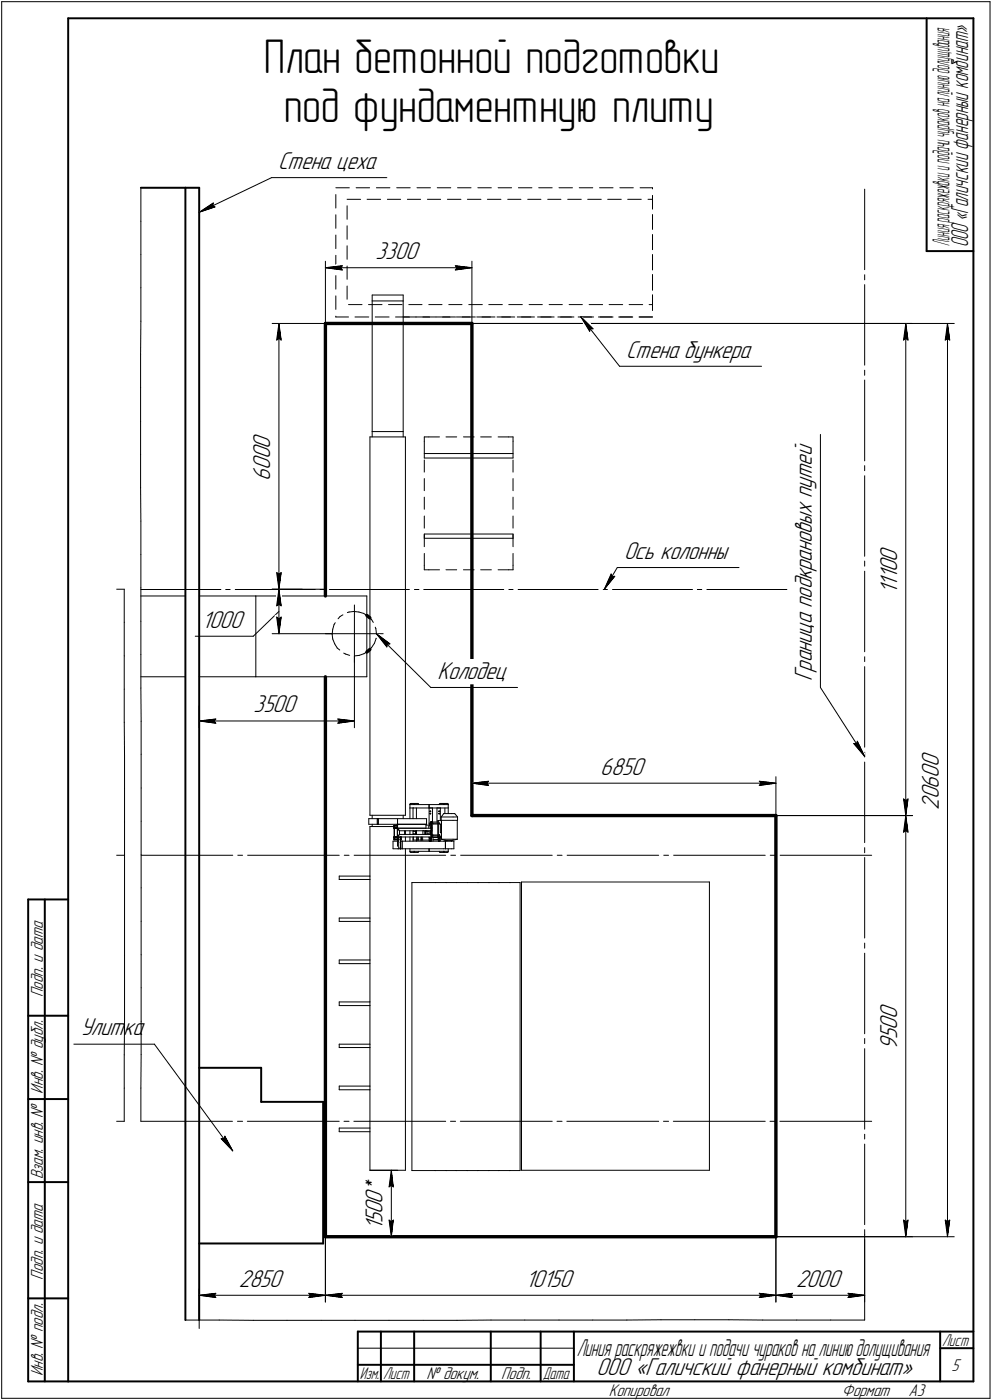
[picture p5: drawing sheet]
<svg xmlns="http://www.w3.org/2000/svg" width="298mm" height="421mm" viewBox="0 0 298 421" stroke-linecap="round" stroke-linejoin="round" font-family="sans-serif">
<defs><g id="words">
<g font-size="14.6">
<text x="79.3" y="22">План бетонной подготовки</text>
<text x="85.3" y="36.7">под фундаментную плиту</text>
</g>
<g font-size="7.8">
<text x="83.6" y="50.9">Стена цеха</text>
<text x="112.8" y="78">3300</text>
<text x="188.2" y="107.5">Стена бункера</text>
<text x="81.2" y="134.9" transform="rotate(-90 81.2 134.9)">0</text>
<text x="244" y="137.3" transform="rotate(-90 244 137.3)">й</text>
<text x="81.2" y="141.3" transform="rotate(-90 81.2 141.3)">0</text>
<text x="81.2" y="138.1" transform="rotate(-90 81.2 138.1)">0</text>
<text x="244" y="140.1" transform="rotate(-90 244 140.1)">е</text>
<text x="81.2" y="144.6" transform="rotate(-90 81.2 144.6)">6</text>
<text x="244" y="149.7" transform="rotate(-90 244 149.7)">п</text>
<text x="244" y="146.9" transform="rotate(-90 244 146.9)">у</text>
<text x="244" y="144.2" transform="rotate(-90 244 144.2)">т</text>
<text x="244" y="154.6" transform="rotate(-90 244 154.6)">х</text>
<text x="244" y="160.6" transform="rotate(-90 244 160.6)">в</text>
<text x="244" y="157.8" transform="rotate(-90 244 157.8)">ы</text>
<text x="244" y="166.1" transform="rotate(-90 244 166.1)">н</text>
<text x="244" y="163.3" transform="rotate(-90 244 163.3)">о</text>
<text x="187.5" y="168.1">Ось колонны</text>
<text x="244" y="171.7" transform="rotate(-90 244 171.7)">р</text>
<text x="244" y="168.9" transform="rotate(-90 244 168.9)">а</text>
<text x="269.6" y="172.2" transform="rotate(-90 269.6 172.2)">0</text>
<text x="269.6" y="169" transform="rotate(-90 269.6 169)">0</text>
<text x="244" y="177.2" transform="rotate(-90 244 177.2)">д</text>
<text x="244" y="174.4" transform="rotate(-90 244 174.4)">к</text>
<text x="269.6" y="178.5" transform="rotate(-90 269.6 178.5)">1</text>
<text x="269.6" y="176.4" transform="rotate(-90 269.6 176.4)">1</text>
<text x="269.6" y="174.3" transform="rotate(-90 269.6 174.3)">1</text>
<text x="244" y="182.8" transform="rotate(-90 244 182.8)">п</text>
<text x="244" y="180" transform="rotate(-90 244 180)">о</text>
<text x="60.7" y="188.8">1000</text>
<text x="244" y="190.9" transform="rotate(-90 244 190.9)">ц</text>
<text x="244" y="187.7" transform="rotate(-90 244 187.7)">а</text>
<text x="244" y="196.4" transform="rotate(-90 244 196.4)">н</text>
<text x="244" y="193.6" transform="rotate(-90 244 193.6)">и</text>
<text x="244" y="202" transform="rotate(-90 244 202)">р</text>
<text x="244" y="199.2" transform="rotate(-90 244 199.2)">а</text>
<text x="131.5" y="204.2">Коло</text>
<text x="143" y="204.2">дец</text>
<text x="244" y="204.7" transform="rotate(-90 244 204.7)">Г</text>
<text x="76.2" y="214.3">3500</text>
<text x="180.4" y="233">6850</text>
<text x="282.1" y="233.8" transform="rotate(-90 282.1 233.8)">0</text>
<text x="282.1" y="230.7" transform="rotate(-90 282.1 230.7)">0</text>
<text x="282.1" y="237.2" transform="rotate(-90 282.1 237.2)">6</text>
<text x="282.1" y="243.5" transform="rotate(-90 282.1 243.5)">2</text>
<text x="282.1" y="240.3" transform="rotate(-90 282.1 240.3)">0</text>
<text x="24.2" y="311.4">Улитка</text>
<text x="269.6" y="309.7" transform="rotate(-90 269.6 309.7)">0</text>
<text x="269.6" y="306.5" transform="rotate(-90 269.6 306.5)">0</text>
<text x="269.6" y="315.6" transform="rotate(-90 269.6 315.6)">9</text>
<text x="269.6" y="312.5" transform="rotate(-90 269.6 312.5)">5</text>
<text x="115" y="358.8" transform="rotate(-90 115 358.8)">*</text>
<text x="115" y="365.1" transform="rotate(-90 115 365.1)">0</text>
<text x="115" y="362" transform="rotate(-90 115 362)">0</text>
<text x="115" y="370" transform="rotate(-90 115 370)">1</text>
<text x="115" y="367.9" transform="rotate(-90 115 367.9)">5</text>
<text x="71.8" y="387">2850</text>
<text x="157.9" y="387">10150</text>
<text x="239.2" y="387">2000</text>
<text x="179.2" y="413.4">ООО «Галичский фанерный комбинат»</text>
</g>
<g font-size="7.5">
<text x="290.9" y="74.2" transform="rotate(-90 290.9 74.2)">ООО «Галичский фанерный комбинат»</text>
<text x="173.3" y="407.8">Линия раскряжежвки и подачи чураков на линиюдолущивания</text>
</g>
<text font-size="7.4" x="285.3" y="74" transform="rotate(-90 285.3 74)">Линияраскряжежвкииподачичураковналиниюдолущивания</text>
<g font-size="5.4">
<text x="12.8" y="299.8" transform="rotate(-90 12.8 299.8)">Подп. и дата</text>
<text x="12.8" y="328.9" transform="rotate(-90 12.8 328.9)">Инв. № дубл.</text>
<text x="12.8" y="354.7" transform="rotate(-90 12.8 354.7)">Взам. инв. №</text>
<text x="12.8" y="384.8" transform="rotate(-90 12.8 384.8)">Подп. и дата</text>
<text x="12.8" y="413.9" transform="rotate(-90 12.8 413.9)">Инв. № подл.</text>
<text x="285.9" y="412.3">5</text>
<text x="128.1" y="414.8">№ докум.</text>
<text x="150.6" y="414.8">Подп.</text>
<text x="183" y="419.8">Копировал</text>
<text x="253" y="419.8">Формат</text>
<text x="273" y="419.8">A3</text>
</g>
<g font-size="5.3">
<text x="283.1" y="404.8">Лист</text>
<text x="108.1" y="414.8">Изм.</text>
<text x="115.1" y="414.8">Лист</text>
<text x="163.1" y="414.8">Дата</text>
</g>
</g></defs>
<g fill="none" stroke="#000" stroke-width=".3">
<path d="M.5 .5v420zM.5 .5h297zM297.5 .5v420zM42.3 56.5v10zM81.6 53.4h34.6zM100.9 56.5h4.1zM100.9 58.5v4.1zM104.3 59.9h4.1zM107 56.5h4.1zM110.3 59.9h4.1zM113.1 56.5h4.1zM116.4 59.9h4z"/>
<path d="M119.2 56.5h4.1zM122.4 59.9h4zM125.3 56.5h4.1zM128.4 59.9h4zM131.4 56.5h4.1zM134.5 59.9h4zM137.5 56.5h4.1zM140.5 59.9h4zM143.6 56.5h4.1zM146.5 59.9h4zM149.7 56.5h4.1zM152.6 59.9h3.9z"/>
<path d="M155.8 56.5h4.1zM158.6 59.9h4zM161.9 56.5h4zM164.6 59.9h4zM168 56.5h4zM170.6 59.9h4.1zM174.1 56.5h4zM176.6 59.9h4.1zM180.2 56.5h4zM182.6 59.9h4.1zM186.3 56.5h4zM188.6 59.9h4.1z"/>
<path d="M192.4 56.5h3.7zM194.7 59.9h1.4zM196.1 56.5v.3zM196.1 58.8v4.1zM196.1 59.9v2.6zM259.8 56.9v24.2zM42.3 66.5v10zM42.3 76.5v10zM59.9 63.8l4.2-2.8zM59.9 63.8l4.7-1.6zM59.9 63.8l21.7-10.4zM63.9 61.9l.7 .3z"/>
<path d="M64.1 61l-.2 .9zM97.8 78.6v46.1zM100.9 76.8v4.1zM100.9 70.7v4.1zM100.9 64.6v4.1zM102.9 79.9l-.5 .6zM104.3 73.9v4.1zM104.3 67.9v4.1zM104.3 61.9v4.1zM136.8 79.9l.5 .6zM136.8 79.9l5 .6zM141.8 78.6v46.1z"/>
<path d="M196.1 64.9v4.1zM196.1 71v4.1zM196.1 77v4.2zM196.1 64.5v4zM196.1 70.5v4.1zM196.1 76.5v4.1zM42.3 86.5v10.1zM42.3 96.6l-.1 10zM81.8 97.3h16zM83.8 97.3l.7 5zM83.8 97.3l-.7 5zM83.8 97.3v79.9z"/>
<path d="M97.8 80.5l5.1-.6zM97.8 80.5l5.1 .7zM97.8 80.5h44zM100.9 95.3h3.8zM100.9 95.1v.2zM100.9 89v4zM100.9 82.9v4.1zM102.4 80.5l.5 .7zM104.3 86v4zM104.3 80v4zM104.7 91.6h4.1zM106.7 95.3h4.1z"/>
<path d="M110.7 91.6h4.1zM111.8 88.7h9.4zM111.8 90.5h9.4zM111.8 90.5v39.3zM111.8 88.7v1.8zM112.8 95.3h4.1zM116.8 91.6h4zM118.9 95.3h4.1zM121.2 90.5v39.3zM121.2 88.7v1.8zM121.2 95.3h3.9zM122.9 91.6h3.9z"/>
<path d="M125 95.3h4.1zM127.1 95.3h3.9zM128.9 91.6h3.9zM131.1 95.3h4.1zM133 95.3h3.9zM134.9 91.6h4zM136.8 81.2l5-.7zM137.2 95.3h4.1zM137.3 80.5l-.5 .7zM138.9 95.3h3.9zM140.9 91.6h4zM141.8 97.3h145z"/>
<path d="M141.8 97.3h132.4zM143.3 95.3h4.1zM144.9 95.3h3.9zM146.9 91.6h4.1zM149.4 95.3h4zM150.8 95.3h3.9zM152.9 91.6h4.1zM155.4 95.3h4.1zM156.7 95.3h3.9zM159 91.6h4zM161.5 95.3h4.1zM162.6 95.3h3.9z"/>
<path d="M165 91.6h4zM167.6 95.3h4.1zM168.5 95.3h4zM171 91.6h4zM173.7 95.3h4.1zM174.4 95.3h4zM174.6 95.3l3.6 3.6zM174.6 95.3l2.6 4.4zM174.6 95.3l11.6 14.9zM177 91.6h4.1zM177.4 98.9h.8zM177.4 98.9l-.2 .8z"/>
<path d="M179.8 95.3h4.1zM180.3 95.3h3.9zM183 91.6h4.1zM185.9 95.3h4.1zM186.3 95.3h3.9zM189.1 91.6h4zM192 95.3h4.1zM192.2 95.3h3.9zM195.1 91.6h1zM196.1 83.1v4.2zM196.1 89.2v4.2zM196.1 82.5v4.1z"/>
<path d="M196.1 88.6v3zM259.8 85.6v24.2zM259.8 82.6v1.6zM272.2 97.3l.7 5zM272.2 97.3l-.7 5zM272.2 97.3v148zM284.7 97.3l.7 5zM284.7 97.3l-.6 5zM284.7 97.3v274.6zM42.2 106.6v10.1zM42.2 116.7v10zM83.1 102.3l.7-.5z"/>
<path d="M83.8 101.8l.7 .5zM186.2 110.2h42.7zM259.8 114.3v24.3zM259.8 111.3v1.6zM271.5 102.3l.7-.5zM272.2 101.8l.7 .5zM284.1 102.3l.6-.5zM284.7 101.8l.7 .5zM42.2 126.7v10zM42.2 136.7v10zM111.2 131.4v113.8zM111.2 131.4h10.6z"/>
<path d="M111.8 129.8v1.6zM111.8 129.8h9.4zM121.2 129.8v1.6zM121.8 131.4v113.8zM127.5 131.4v1.3zM127.5 131.4h1.4zM127.5 132.7v3.6zM127.5 138.3v3.7zM127.5 137.8h26.7zM127.5 136.4h26.7zM127.5 136.4v1.4zM128.9 131.4h3.2z"/>
<path d="M134 131.4h3.2zM139.3 131.4h3.2zM144.4 131.4h3.3zM149.7 131.4h3.1zM152.8 131.4h1.4zM154.2 131.4v1.3zM154.2 138.3v3.7zM154.2 132.7v3.6zM154.2 136.4v1.4zM246.5 130.6v76.2zM42.2 146.7l.1 10zM42.3 156.7v10.1z"/>
<path d="M127.5 143.9v3.7zM127.5 149.5v3.7zM127.5 155.2v3.6zM154.2 155.2v3.6zM154.2 149.5v3.7zM154.2 143.9v3.7zM259.8 143.1v24.2zM259.8 140v1.6zM35.1 177.2h2.2zM37.3 177.2v10zM42.3 177.3h24.1zM42.3 179.2h13.4z"/>
<path d="M42.3 166.8v10zM42.3 176.8v10.1zM59.9 179.2h17zM67.8 177.3h1.4zM70.7 177.3h24zM76.9 179.2h33.3zM76.9 179.2v24.3zM81.8 177.2h9zM81.8 177.2h15.7zM83.1 172.2l.7 5zM83.1 172.2l.7 .5zM83.8 177.2l.7 5z"/>
<path d="M83.8 177.2l-.7 5zM83.8 177.2v13.4zM83.8 172.7l.7-.5zM84.5 172.2l-.7 5zM96.2 177.3h1.3zM99 177.3h24zM110.2 179.2v24.3zM124.5 177.3h1.4zM127.3 177.3h24.1zM127.5 171.4h1.4zM127.5 170v1.4zM127.5 160.8v3.6z"/>
<path d="M127.5 166.5v3.5zM127.5 160.6h26.7zM127.5 161.9h26.7zM127.5 160.6v1.3zM128.9 171.4h3.2zM134 171.4h3.2zM139.3 171.4h3.2zM144.4 171.4h3.3zM149.7 171.4h3.1zM152.8 171.4h1.4zM152.9 177.3h1.3zM154.2 170v1.4z"/>
<path d="M154.2 166.5v3.5zM154.2 160.8v3.6zM154.2 160.6v1.3zM155.7 177.3h24zM181.3 177.3h1.2zM183.6 172.6l-2 4.6zM183.6 172.6l.3 .8zM183.9 173.4l.8-.1zM184.1 177.3h24zM184.7 173.3l-3.1 3.9zM185.5 170.7l-3.9 6.5zM185.5 170.7h36.6z"/>
<path d="M209.5 177.3h1.4zM212.4 177.3h24.1zM259.8 171.8v24.2zM259.8 168.7v1.6zM37.3 197.3v10zM37.3 187.2v10.1zM42.3 186.9v9.9zM42.3 196.8v10.1zM58.7 191.3h17.4zM76.1 191.3l7.7-7.4zM81.8 190.6h18zM83.1 185.6l.7 5z"/>
<path d="M83.1 185.6l.7 .5zM83.1 182.2l.7-.4zM83.8 186.1l.7-.5zM83.8 181.8l.7 .4zM84.5 185.6l-.7 5zM97.8 190.6h8.7zM99.8 190.8l.2 1.4zM100 189.2l-.2 1.6zM100 192.2l.6 1.4zM100.4 187.8l-.4 1.4zM100.6 193.6l.7 1.3zM100.8 187.3l-.4 .5z"/>
<path d="M101.3 194.9l.8 .6zM102.2 185.4l.8-.5zM102.2 185.4l-.6 .7zM103.3 196.4l.5 .3zM103.8 196.7l1.3 .4zM104.4 184.2l.5-.1zM104.9 184.1l1.4-.2zM106.3 183.9l1.6 .2zM106.5 197.3l1.4-.2zM106.5 190.6h8.6zM106.5 190.6v8.6zM106.5 181.9v8.7z"/>
<path d="M106.5 197.3v21.6zM107.9 184.1l1.4 .4zM107.9 197.1l1.5-.5zM109.3 184.5l1.3 .8zM109.4 196.6l1.3-.9zM110.6 185.3l1.1 1.1zM110.7 195.7l1-1zM111.7 186.4l.5 .8zM112.5 193.5l-.8 1.2zM112.8 188.6l.1 .5zM112.9 189.1l.2 1.4zM113 192l-.5 1.5z"/>
<path d="M113 192h.1M113.1 190.6l4.1 3zM113.1 190.6l3.1 4zM113.1 190.6l16.4 16.2zM116.3 193.7l.9-.1zM116.3 193.7l-.1 .9zM259.8 197.5v1.5zM37.3 217.3l.1 9.9zM37.3 207.3v10zM42.3 203.5h13.4zM42.3 206.9l.1 10zM42.4 216.9v10z"/>
<path d="M59.9 203.5h17zM59.9 212.2v6.7zM59.9 216.8l5-.6zM59.9 216.8l5 .7zM59.9 216.8h46.6zM64.3 216.8l.6 .7zM64.9 216.2l-.6 .6zM76.9 203.5h33.3zM101.5 217.5l5-.7zM101.5 216.2l.5 .6zM101.5 216.2l5 .6zM102 216.8l-.5 .7z"/>
<path d="M129.5 206.8h26zM246.5 206.8l13.3 20.7zM259.8 200.5v24.2zM37.4 237.2v10zM37.4 227.2v10zM42.4 226.9v10.1zM42.4 237v10zM141.8 233.6v11.7zM141.8 235.5l5-.6zM141.8 235.5l5 .7zM141.8 235.5h91.4zM146.3 235.5l.5 .7z"/>
<path d="M146.8 234.9l-.5 .6zM228.2 236.2l5-.7zM228.2 234.9l.5 .6zM228.2 234.9l5 .6zM228.7 235.5l-.5 .7zM233.2 233.6v11.7zM256.5 223.6l3.3 3.9zM256.5 223.6l.9 .1zM257.6 222.9l-.2 .8zM257.6 222.9l2.2 4.6zM259.8 229.2v24.2zM259.8 226.2v1.5z"/>
<path d="M35.1 257.2h2.3zM37.4 257.2v10zM37.4 247.2v10zM42.4 257.2h27.5zM42.4 247v10zM42.4 257v10zM71.5 257.2h1.4zM74.4 257.2h27.5zM103.5 257.2h1.4zM106.4 257.2h27.5zM110.8 247.9h2.6zM110.8 246.2v1.7z"/>
<path d="M110.8 246.2h2.6zM111.2 245.2h10.6zM111.2 248.6v14.9zM111.2 248.6h7.2zM111.8 245.2v1zM111.8 247.9v.7zM113.4 246.2v1.7zM113.4 247.9h.1zM113.4 246.2h.1zM113.5 246.2h.2zM113.5 247.9h.2zM113.5 246.2v1.7z"/>
<path d="M113.7 246.2v1.7zM113.7 247.9h14.5zM113.7 246.2h14.5zM118.1 253v2.3zM118.1 253h1.4zM118.1 255.3h1.4zM118.4 251.7h.1M118.4 249.1v2.6zM118.4 249.1h.1M118.5 249.1h.9zM118.5 251.7h.9zM118.5 249.1v2.6z"/>
<path d="M119.4 247.9h.1M119.4 248v1.1zM119.4 249.1h8.6zM119.4 248h.1M119.4 247.9h.3zM119.4 249.1h10.3zM119.4 249.1l.7 .8zM119.4 251.7h10.3zM119.4 249.1v2.6zM119.5 249.8v4.7zM119.5 246.3v4.7zM119.5 253h.3z"/>
<path d="M119.5 255.3h.3zM119.7 247.9h8.4zM119.8 251.7v3.6zM119.8 255.3h.4zM120.1 249.9h9.6zM120.1 251h9.6zM120.1 251l-.7 .7zM120.1 249.9v1.1zM120.2 255.3h.1M120.3 253.3h.1M120.3 253.4h.1M120.3 253.5h.1"/>
<path d="M120.4 255h.1M120.3 254.8h.1M120.3 254.9h.1M120.3 255v.3zM120.3 255.3h.1M120.4 251.7v3.3zM120.4 255l-.1 .3zM120.5 253h.1M120.4 253.2v1.8zM120.5 255.3h.1M120.4 255v.3zM120.4 253v.2z"/>
<path d="M120.5 255.3h.3zM120.5 253h.3zM120.9 253h.1M120.9 255.3h.1M120.9 253v2.3zM120.9 253h12.4zM120.9 255.3h12.4zM121.2 245.2v1zM121.6 249.9v1.1zM121.8 255.3v96.7zM121.8 251.7v1.3zM121.8 249.9v1.1z"/>
<path d="M123.2 256h5.7zM123.2 242h5.7zM123.2 243h.9zM123.2 251.7v1.3zM123.2 249.9v1.1zM123.2 243v3.2zM123.2 255.3v.7zM123.2 242v1zM123.2 241.9h.1M123.2 256l.1 .3zM123.3 241.7l.1-.1zM123.3 241.7l-.1 .2z"/>
<path d="M123.3 256.3l.1 .1zM123.4 241.6h2.2zM123.4 256.4h2.2zM124.1 251.7v1.3zM124.1 249.9v1.1zM124.1 243v3.2zM124.1 243h.1M124.2 243h4.7zM124.2 250h.7zM124.2 249.9v.1zM124.2 251.7v.9zM124.2 250.8v.2z"/>
<path d="M124.2 252.6h1zM124.2 250.8h.7zM124.4 256h.1M124.5 241.9h.1M124.5 256.1h.1M124.6 242h.1M124.9 249.9v1.1zM125.1 249.9v1.1zM125.1 252.6v.4zM125.1 243v3.2zM125.2 251.7v.9zM125.2 252.6h.2z"/>
<path d="M125.4 252.6h.3zM125.4 251.7v.9zM125.6 241.6l.1 .1zM125.6 256.4l.1-.1zM125.7 252.6h.8zM125.7 251.7v.9zM125.7 241.7l.1 .2zM125.8 242h.1M125.8 256l-.1 .3zM126.5 251.7v.9zM126.5 252.6h.2zM126.7 252.6h.3z"/>
<path d="M126.7 251.7v.9zM127 251.7v.9zM127 252.6h1.9zM127.1 249.9h.1M127.1 249.9v1.1zM127.2 249.9h.1M127.7 249.9v1.1zM127.8 249.9v1.1zM127.8 250h.1zM127.8 250.8h.1zM127.9 249.9v1.1zM128 248h.1"/>
<path d="M128 248v1.1zM128 248.2h.9zM128 250h.1M128 249.9h.1M128.1 249.9h.1M128.2 246.2v1.7zM128.4 250h.5zM128.4 250.8h.5zM128.4 249.9v1.1zM128.9 248.7v.4zM128.9 251.9v1.1zM128.9 251.9h.7z"/>
<path d="M128.9 256h5.8zM128.9 242h5.8zM128.9 243h5.8zM128.9 255.3v.7zM128.9 242v1zM128.9 243h1.1zM128.9 243v4.6zM128.9 249.9v1.1zM128.9 251.7v.2zM128.9 247.6h.4zM128.9 247.6v.8zM129.2 252.1h.1"/>
<path d="M129.1 252.2h.1M129.1 252.9h.1M129.2 252.3h.1M129.2 252.8h.1M129.3 243.9h.1M129.2 243.9h.1M129.2 244h.1M129.2 244.1h.1M129.3 244.6h.1M129.2 244.6h.1M129.2 244.7h.1M129.2 244.8h.1"/>
<path d="M129.2 252.9h.1M129.3 252.8h.1M129.3 252.1h.1M129.2 252.2h.1M129.2 252.8l.2-.1zM129.2 252.8v.2zM129.2 252.1h.2zM129.2 247.8h.1M129.2 247.7l-.1 .2zM129.3 252.4h.1M129.4 252.1h.1M129.4 252.8h.1"/>
<path d="M129.3 252.7h.1M129.3 244.1h.1M129.4 243.9h.1M129.3 244.8h.1M129.4 244.6h.1M129.3 252.3h.1M129.4 252.3h.1M129.5 252.2h.1M129.4 253h.1M129.5 252.9h.1M129.4 244.1h.1M129.5 244h.1"/>
<path d="M129.4 244.8h.1M129.5 244.7h.1M129.4 252.9h.1M129.5 252.8h.1M129.5 252.1h.1M129.5 252.1v.2zM129.5 247.2l-.6 1.5zM129.5 247.2h.1zM129.6 251.7v1.3zM129.7 247.2h1.9zM129.7 251.7h3zM130 243v4.2z"/>
<path d="M130.1 251.1h.1M130 251.1h.1M130 251.2h.1M130 251.3h.1M130.1 247.6h.1M130 247.6h.1M130 247.7h.1M130.1 252.6h1.6zM130.1 251.9h1.6zM130.1 251.7v1.3zM130.1 247.8h1.5zM130.1 251.1h1.5z"/>
<path d="M130.1 251.4h1.5zM130.1 247.6h1.5zM131.3 243v4.2zM131.3 243h1zM131.6 246.8v4.8zM131.6 251.6h.1zM131.6 246.8h.1zM131.7 251.9v.7zM131.7 251.9h.6zM131.7 246.8v4.8zM131.7 246.8h1zM131.7 251.6h1z"/>
<path d="M131.8 252.1h.2zM131.8 252.1h.1M131.8 252.2h.1M131.8 252.3l.2 .1zM131.8 252.9h.1M131.9 252.7h.1M131.8 252.8h.1M131.8 244.7h.1M131.8 244h.1M131.9 252.1h.1M131.9 252.8h.1M131.8 252.8v.2z"/>
<path d="M131.8 253h.1M131.8 252.3h.1M131.9 252.7l.2 .1zM132 244.6h.1M131.9 244.6h.1M131.9 244.8h.1M132 243.9h.1M131.9 243.9h.1M131.9 244.1h.1M132 252.8h.1M132 252.1h.1M131.9 252.3h.1"/>
<path d="M132 251.3h.1M132 251.2h.1M132 247.7h.1M132 247.6h.1M132 252.4h.1M132.1 252.1h.1M132 244.8h.1M132.1 244.6h.1M132 244.1h.1M132.1 243.9h.1M132 253h.1M132.1 252.8h.1"/>
<path d="M132 252.3h.1M132 252.7h.1M132 251.1h.1M132.1 251.4h.1M132.1 247.8h.1M132 241.9h.1M132 256l.1 .3zM132.1 252.3h.1M132.1 252.2h.1M132.1 253h.1M132.1 252.9h.1M132.1 244.8h.1"/>
<path d="M132.1 244.7h.1M132.1 244.1h.1M132.1 244h.1M132.1 252.1v.2zM132.1 251.1h.1M132.1 247.6h.1M132.1 241.7l.2-.1zM132.1 241.7l-.1 .2zM132.1 256.3l.2 .1zM132.2 251.1h.1M132.2 251.2h.1M132.2 251.3h.1"/>
<path d="M132.2 247.6h.1M132.2 247.7h.1M132.3 251.9v1.1zM132.3 243v3.8zM132.3 251.7v.2zM132.3 250.4h.4zM132.3 248h.4zM132.3 248v2.4zM132.3 241.6h2.2zM132.3 256.4h2.2zM132.6 245.7h3.5zM132.6 245.7v1z"/>
<path d="M132.6 246.7h3.5zM132.7 246.7v5.7zM132.7 252.4h3.4zM132.7 252.4l1.6 .4zM133.2 256l.1 .1zM133.3 241.9h.1zM133.3 241.9h.1M133.3 255.3h.6zM133.3 253h.6zM133.3 244.7l-.7 1zM133.3 244.7h2.5zM133.3 256.1h.1"/>
<path d="M133.5 242h.1M133.4 256.1h.1M133.7 252.6v.4zM133.7 243v1.7zM133.9 253v2.3zM133.9 255.3h1.7zM133.9 253h1.7zM134.3 252.8v.2zM134.3 252.8h1.1zM134.5 241.6l.1 .1zM134.5 256.4l.1-.1zM134.6 241.7l.1 .2z"/>
<path d="M134.7 243v1.7zM134.7 255.3v.7zM134.7 242v1zM134.7 242h.1M134.7 256l-.1 .3zM135.4 252.8h.3zM135.5 257.2h1.4zM135.6 253h.8zM135.6 255.3h.8zM135.7 252.8v.2zM135.7 252.8l1.7-.4zM135.8 244.7h.9z"/>
<path d="M136.1 245.7h1.4zM136.1 252.4h1.3zM136.1 246.7h1.4zM136.4 253v2.3zM136.7 244.7l.8 1zM137.4 246.7v5.7zM137.5 245.7v1zM138.4 257.2h27.5zM167.5 257.2h1.4zM170.4 257.2h27.6zM199.5 257.2h1.4zM202.4 257.2h27.6z"/>
<path d="M231.5 257.2h1.4zM233.2 245.3h41zM234.4 257.2h27.6zM259.8 257.9v24.2zM259.8 254.9v1.6zM271.5 250.3l.7-.5zM271.5 240.3l.7 5zM271.5 240.3l.7 .5zM272.2 245.3l.7 5zM272.2 249.8l.7 .5zM272.2 245.3l-.7 5zM272.2 245.3v126.6z"/>
<path d="M272.2 240.8l.7-.5zM272.9 240.3l-.7 5zM37.4 277.2v10.1zM37.4 267.2v10zM42.4 267v10.1zM42.4 277.1v10zM101.9 263.5v1zM101.9 276.1h9.3zM101.9 277.1h9.3zM101.9 263.5h9.3zM101.9 276.1v1zM101.9 264.5h9.3z"/>
<path d="M111.2 277.1v11.6zM111.2 264.5v11.6zM111.2 263.5v1zM111.2 276.1v1zM123.8 265.4h7zM123.8 265.4v86.6zM130.8 265.4h3.3zM134.1 265.4h3.1zM137.2 265.4h3.3zM140.5 265.4h3.1zM143.6 265.4h3.3zM146.9 265.4h3z"/>
<path d="M149.9 265.4h3.3zM153.2 265.4h3.1zM156.3 265.4v86.6zM156.7 265.3v86.7zM156.7 265.3h56.5zM213.2 265.3v86.7zM37.4 297.3v10zM37.4 287.3v10zM42.4 287.1v10zM42.4 297.1v10.1zM101.9 289.8h9.3zM101.9 288.7v1.1z"/>
<path d="M101.9 288.7h9.3zM111.2 289.8v11.5zM111.2 288.7v1.1zM259.8 286.7v24.2zM259.8 283.6v1.6zM22.2 314h24.2zM37.3 317.2v10zM37.4 307.3l-.1 9.9zM42.4 307.2v10zM42.4 317.2l-.1 10zM46.4 314l23.5 32.1zM101.9 301.3h9.3z"/>
<path d="M101.9 302.4h9.3zM101.9 315h9.3zM101.9 314h9.3zM101.9 301.3v1.1zM101.9 314v1zM111.2 315v11.6zM111.2 302.4v11.6zM111.2 301.3v1.1zM111.2 314v1zM259.8 315.4v24.2zM259.8 312.3v1.6zM35.1 337.2h2.2z"/>
<path d="M37.3 327.2v10zM42.3 337.2h27.5zM42.3 327.2v10zM71.4 337.2h1.5zM74.3 337.2h27.6zM101.9 339.3v1.1zM101.9 327.7h9.3zM101.9 326.6v1.1zM101.9 326.6h9.3zM101.9 339.3h9.3zM103.4 337.2h1.5zM106.3 337.2h27.6z"/>
<path d="M111.2 327.7v11.6zM111.2 339.3v1.1zM111.2 326.6v1.1zM135.4 337.2h1.5zM138.3 337.2h27.6zM167.4 337.2h1.5zM170.3 337.2h27.7zM199.4 337.2h1.5zM202.4 337.2h27.6zM231.4 337.2h1.5zM234.4 337.2h27.6zM66.5 342.5l3.4 3.6z"/>
<path d="M66.5 342.5h.8zM67.6 341.7l-.3 .8zM67.6 341.7l2.3 4.4zM97.8 358.6v33zM101.9 340.4h9.3zM111.2 352h10.6zM111.2 340.4v11.6zM111.2 352h8.3zM116.9 357l.7-.6zM117.6 352l.6 5zM117.6 356.4l.6 .6zM117.6 352l-.7 5z"/>
<path d="M117.6 352v19.9zM123.8 352h7zM130.8 352h3.3zM134.1 352h3.1zM137.2 352h3.3zM140.5 352h3.1zM143.6 352h3.3zM146.9 352h3zM149.9 352h3.3zM153.2 352h3.1zM156.7 352h56.5zM233.2 358.6v33z"/>
<path d="M259.8 344.1v24.2zM259.8 341.1v1.5zM97.8 371.9h21.7zM116.9 366.9l.7 5zM116.9 366.9l.7 .6zM117.6 367.5l.6-.6zM118.2 366.9l-.6 5zM218.3 371.9h68.5zM218.3 371.9h55.9zM233.2 371.9v19.7zM259.8 372.8v24.2zM259.8 369.8v1.5z"/>
<path d="M259.8 371.3v20.3zM271.5 366.9l.7 5zM271.5 366.9l.7 .6zM272.2 367.5l.7-.6zM272.9 366.9l-.7 5zM284.1 366.9l.6 5zM284.1 366.9l.6 .6zM284.7 367.5l.7-.6zM285.4 366.9l-.7 5zM55.7 397h10.2zM59.9 387.6v11.9zM59.9 389.6l5-.6z"/>
<path d="M59.9 389.6l5 .6zM59.9 389.6h37.9zM64.3 389.6l.6 .6zM64.9 389l-.6 .6zM65.9 397l10.2 .1zM76.1 397.1h10.2zM86.3 397.1h10.2zM92.8 390.2l5-.6zM92.8 389l.5 .6zM92.8 389l5 .6zM93.3 389.6l-.5 .6zM96.5 397.1h10.2z"/>
<path d="M97.8 389.6l5.1-.6zM97.8 389.6l5.1 .6zM97.8 389.6h135.4zM102.4 389.6l.5 .6zM102.9 389l-.5 .6zM106.7 397.1h10.2zM116.9 397.1h10.3zM127.2 397.1h10.1zM137.3 397.1l10.3-.1zM147.6 397h10.1zM157.7 397h10.3zM168 397h10.1z"/>
<path d="M178.1 397h10.3zM188.4 397l10.2-.1zM198.6 396.9h10.2zM208.8 396.9h10.2zM219 396.9l10.2 .1zM228.2 390.2l5-.6zM228.2 389l.5 .6zM228.2 389l5 .6zM228.7 389.6l-.5 .6zM229.2 397h10.2zM233.2 389.6l5-.6zM233.2 389.6l5 .6z"/>
<path d="M233.2 389.6h26.6zM237.7 389.6l.5 .6zM238.2 389l-.5 .6zM239.4 397h10.2zM249.6 397h10.2zM254.8 390.2l5-.6zM254.8 389l.6 .6zM254.8 389l5 .6zM255.4 389.6l-.6 .6zM107.5 405.5h65zM.5 420.5h297z"/>
</g>
<g fill="none" stroke="#000" stroke-width=".59">
<path d="M20.5 5.5v410zM20.5 5.5h272zM278.5 5.5v70zM292.5 5.5v410zM42.3 56.5h13.4zM55.7 56.5h4.2zM55.7 56.5v340.5zM59.9 56.5v340.5zM278.5 75.5h14zM118.4 251.8v.7zM118.4 252.5h1.4zM118.4 251.8h1.4z"/>
<path d="M118.4 248.3v.7zM118.4 248.3h1zM118.4 249h1zM120.5 252.5h.1M120.5 251.8h.1M120.5 251.8v.7zM129.5 249.9v1.1zM129.6 247.2h.1M129.6 247.2v1.9zM129.6 249.9v1.1zM129.7 249.1v.8zM129.7 247.2v4.5z"/>
<path d="M129.7 251v.7zM8.5 270.5v145zM8.5 270.5h12zM13.5 270.5v145zM8.5 305.5h12zM8.5 330.5h12zM59.9 321.1h18.6zM78.5 321.1v10.3zM78.5 331.4h18.6zM97.1 331.4v42.6zM8.5 355.5h12zM59.9 374h37.2z"/>
<path d="M8.5 390.5h12zM8.5 415.5h12zM20.5 415.5h272zM107.5 400.5h185zM107.5 400.5v15zM107.5 410.5h7zM114.5 400.5v15zM114.5 410.5h10zM124.5 400.5v15zM124.5 410.5h23zM147.5 400.5v15zM147.5 410.5h15z"/>
<path d="M162.5 400.5v15zM162.5 410.5h10zM172.5 400.5v15zM282.5 400.5v15zM282.5 405.5h10z"/>
</g>
<path d="M97.8 97.3h23.4zM97.8 97.3v81.9zM121.2 97.3h20.6zM141.8 97.3v148zM110.2 185.1l1 .7zM110.2 196.1l1-.8zM97.8 203.5v168.4zM141.8 245.3h91.4zM233.2 245.3v126.6zM97.8 371.9h135.4z" fill="none" stroke="#000" stroke-width="1"/>
<g fill="#fff" stroke="#fff" stroke-width=".3">
<path d="M276.4 225.6h7.3zM276.4 225.7h7.3zM276.4 225.8h7.3zM276.4 225.9h7.3zM276.4 226h7.3zM276.4 226.1h7.3zM276.4 226.1h7.3zM276.4 226.2h7.3zM276.4 226.3h7.3zM276.4 226.4h7.3zM276.4 226.5h7.3zM276.4 226.6h7.3zM276.4 226.7h7.3zM276.4 226.7h7.3zM276.4 226.8h7.3zM276.4 226.9h7.3zM276.4 227h7.3zM276.4 227.1h7.3zM276.4 227.2h7.3zM276.4 227.2h7.3zM276.4 227.3h7.3zM276.4 227.4h7.3zM276.4 227.5h7.3zM276.4 227.6h7.3zM276.4 227.7h7.3zM276.4 227.8h7.3zM276.4 227.8h7.3zM276.4 227.9h7.3zM276.4 228h7.3zM276.4 228.1h7.3zM276.4 228.2h7.3zM276.4 228.3h7.3zM276.4 228.3h7.3zM276.4 228.4h7.3zM276.4 228.5h7.3zM276.4 228.6h7.3zM276.4 228.7h7.3zM276.4 228.8h7.3zM276.4 228.9h7.3zM276.4 228.9h7.3zM276.4 229h7.3zM276.4 229.1h7.3zM276.4 229.2h7.3zM276.4 229.3h7.3zM276.4 229.4h7.3zM276.4 229.4h7.3zM276.4 229.5h7.3zM276.4 229.6h7.3zM276.4 229.7h7.3zM276.4 229.8h7.3zM276.4 229.9h7.3zM276.4 230h7.3zM276.4 230h7.3zM276.4 230.1h7.3zM276.4 230.2h7.3zM276.4 230.3h7.3zM276.4 230.4h7.3zM276.4 230.5h7.3zM276.4 230.5h7.3zM276.4 230.6h7.3zM276.4 230.7h7.3zM276.4 230.8h7.3zM276.4 230.9h7.3zM276.4 231h7.3zM276.4 231.1h7.3zM276.4 231.1h7.3zM276.4 231.2h7.3zM276.4 231.3h7.3zM276.4 231.4h7.3zM276.4 231.5h7.3zM276.4 231.6h7.3zM276.4 231.6h7.3zM276.4 231.7h7.3zM276.4 231.8h7.3zM276.4 231.9h7.3zM276.4 232h7.3zM276.4 232.1h7.3zM276.4 232.2h7.3zM276.4 232.2h7.3zM276.4 232.3h7.3zM276.4 232.4h7.3zM276.4 232.5h7.3zM276.4 232.6h7.3zM276.4 232.7h7.3zM276.4 232.7h7.3zM276.4 232.8h7.3zM276.4 232.9h7.3zM276.4 233h7.3zM276.4 233.1h7.3zM276.4 233.2h7.3zM276.4 233.3h7.3zM276.4 233.3h7.3zM276.4 233.4h7.3zM276.4 233.5h7.3zM276.4 233.6h7.3zM276.4 233.7h7.3zM276.4 233.8h7.3zM276.4 233.8h7.3zM276.4 233.9h7.3zM276.4 234h7.3zM276.4 234.1h7.3zM276.4 234.2h7.3zM276.4 234.3h7.3zM276.4 234.4h7.3zM276.4 234.4h7.3zM276.4 234.5h7.3zM276.4 234.6h7.3zM276.4 234.7h7.3zM276.4 234.8h7.3zM276.4 234.9h7.3zM276.4 234.9h7.3zM276.4 235h7.3zM276.4 235.1h7.3zM276.4 235.2h7.3zM276.4 235.3h7.3zM276.4 235.4h7.3zM276.4 235.5h7.3zM276.4 235.5h7.3zM276.4 235.6h7.3zM276.4 235.7h7.3zM276.4 235.8h7.3zM276.4 235.9h7.3zM276.4 236h7.3zM276.4 236.1h7.3zM276.4 236.1h7.3zM276.4 236.2h7.3zM276.4 236.3h7.3zM276.4 236.4h7.3zM276.4 236.5h7.3zM276.4 236.6h7.3zM276.4 236.6h7.3zM276.4 236.7h7.3zM276.4 236.8h7.3zM276.4 236.9h7.3zM276.4 237h7.3zM276.4 237.1h7.3zM276.4 237.2h7.3zM276.4 237.2h7.3zM276.4 237.3h7.3zM276.4 237.4h7.3zM276.4 237.5h7.3zM276.4 237.6h7.3zM276.4 237.7h7.3zM276.4 237.7h7.3zM276.4 237.8h7.3zM276.4 237.9h7.3zM276.4 238h7.3zM276.4 238.1h7.3zM276.4 238.2h7.3zM276.4 238.3h7.3zM276.4 238.3h7.3zM276.4 238.4h7.3zM276.4 238.5h7.3zM276.4 238.6h7.3zM276.4 238.7h7.3zM276.4 238.8h7.3zM276.4 238.8h7.3zM276.4 238.9h7.3zM276.4 239h7.3zM276.4 239.1h7.3zM276.4 239.2h7.3zM276.4 239.3h7.3zM276.4 239.4h7.3zM276.4 239.4h7.3zM276.4 239.5h7.3zM276.4 239.6h7.3zM276.4 239.7h7.3zM276.4 239.8h7.3zM276.4 239.9h7.3zM276.4 239.9h7.3zM276.4 240h7.3zM276.4 240.1h7.3zM276.4 240.2h7.3zM276.4 240.3h7.3zM276.4 240.4h7.3zM276.4 240.5h7.3zM276.4 240.5h7.3zM276.4 240.6h7.3zM276.4 240.7h7.3zM276.4 240.8h7.3zM276.4 240.9h7.3zM276.4 241h7.3zM276.4 241h7.3zM276.4 241.1h7.3zM276.4 241.2h7.3zM276.4 241.3h7.3zM276.4 241.4h7.3zM276.4 241.5h7.3zM276.4 241.6h7.3zM276.4 241.6h7.3zM276.4 241.7h7.3zM276.4 241.8h7.3zM276.4 241.9h7.3zM276.4 242h7.3zM276.4 242.1h7.3zM276.4 242.1h7.3zM276.4 242.2h7.3zM276.4 242.3h7.3zM276.4 242.4h7.3zM276.4 242.5h7.3zM276.4 242.6h7.3zM276.4 242.7h7.3zM276.4 242.7h7.3zM276.4 242.8h7.3zM276.4 242.9h7.3zM276.4 243h7.3zM276.4 243.1h7.3zM276.4 243.2h7.3zM276.4 243.2h7.3zM276.4 243.3h7.3zM276.4 243.4h7.3z"/>
<path d="M283.5 366.4h2.4zM283.5 366.5h2.4zM283.5 366.6h2.4zM283.5 366.7h2.4zM283.5 366.8h2.4zM283.5 366.9h2.4zM283.5 366.9h2.4zM283.5 367h2.4zM283.6 367.1h2.3zM283.6 367.2h2.2zM283.6 367.3h2.2zM283.6 367.4h2.2zM283.6 367.5h2.2zM283.6 367.5h2.2zM283.6 367.6h2.2zM283.7 367.7h2.1zM283.7 367.8h2.1zM283.7 367.9h2.1zM283.7 368h2zM283.7 368h2zM283.7 368.1h2zM283.7 368.2h2zM283.7 368.3h2zM283.8 368.4h1.9zM283.8 368.5h1.9zM283.8 368.6h1.9zM283.8 368.6h1.9zM283.8 368.7h1.9zM283.8 368.8h1.9zM283.8 368.9h1.9zM283.9 369h1.8zM283.9 369.1h1.8zM283.9 369.1h1.8zM283.9 369.2h1.8zM283.9 369.3h1.8zM283.9 369.4h1.8zM283.9 369.5h1.7zM284 369.6h1.6zM284 369.7h1.6zM284 369.7h1.6zM284 369.8h1.6zM284 369.9h1.6zM284 370h1.6zM284 370.1h1.6zM284 370.2h1.5zM284.1 370.2h1.4zM284.1 370.3h1.4zM284.1 370.4h1.3zM284.1 370.5h1.3zM284.2 370.6h1.1zM284.2 370.7h1.1zM284.2 370.8h1zM284.3 370.8h.9zM284.3 370.9h.9zM284.4 371h.8zM284.4 371.1h.8zM284.5 371.2h.6zM284.5 371.3h.6zM284.5 371.3h.5zM284.6 371.4h.4zM284.6 371.5h.4zM284.6 371.6h.3zM284.6 371.7h.3z"/>
<path d="M284.6 97.5h.3zM284.6 97.6h.3zM284.6 97.7h.4zM284.6 97.8h.4zM284.5 97.9h.5zM284.5 98h.6zM284.5 98h.6zM284.4 98.1h.8zM284.4 98.2h.8zM284.3 98.3h.9zM284.3 98.4h.9zM284.2 98.5h1zM284.2 98.6h1.1zM284.2 98.6h1.1zM284.1 98.7h1.3zM284.1 98.8h1.3zM284.1 98.9h1.4zM284.1 99h1.4zM284 99.1h1.5zM284 99.1h1.6zM284 99.2h1.6zM284 99.3h1.6zM284 99.4h1.6zM284 99.5h1.6zM284 99.6h1.6zM284 99.7h1.6zM283.9 99.7h1.7zM283.9 99.8h1.8zM283.9 99.9h1.8zM283.9 100h1.8zM283.9 100.1h1.8zM283.9 100.2h1.8zM283.9 100.2h1.8zM283.8 100.3h1.9zM283.8 100.4h1.9zM283.8 100.5h1.9zM283.8 100.6h1.9zM283.8 100.7h1.9zM283.8 100.8h1.9zM283.8 100.8h1.9zM283.7 100.9h2zM283.7 101h2zM283.7 101.1h2zM283.7 101.2h2zM283.7 101.3h2zM283.7 101.3h2.1zM283.7 101.4h2.1zM283.7 101.5h2.1zM283.6 101.6h2.2zM283.6 101.7h2.2zM283.6 101.8h2.2zM283.6 101.9h2.2zM283.6 101.9h2.2zM283.6 102h2.2zM283.6 102.1h2.3zM283.5 102.2h2.4zM283.5 102.3h2.4zM283.5 102.4h2.4zM283.5 102.4h2.4zM283.5 102.5h2.4zM283.5 102.6h2.4zM283.5 102.7h2.4z"/>
<path d="M263.8 301.5h7.4zM263.8 301.6h7.4zM263.8 301.7h7.4zM263.8 301.8h7.4zM263.8 301.8h7.4zM263.8 301.9h7.4zM263.8 302h7.4zM263.8 302.1h7.4zM263.8 302.2h7.4zM263.8 302.3h7.4zM263.8 302.3h7.4zM263.8 302.4h7.4zM263.8 302.5h7.4zM263.8 302.6h7.4zM263.8 302.7h7.4zM263.8 302.8h7.4zM263.8 302.9h7.4zM263.8 302.9h7.4zM263.8 303h7.4zM263.8 303.1h7.4zM263.8 303.2h7.4zM263.8 303.3h7.4zM263.8 303.4h7.4zM263.8 303.4h7.4zM263.8 303.5h7.4zM263.8 303.6h7.4zM263.8 303.7h7.4zM263.8 303.8h7.4zM263.8 303.9h7.4zM263.8 304h7.4zM263.8 304h7.4zM263.8 304.1h7.4zM263.8 304.2h7.4zM263.8 304.3h7.4zM263.8 304.4h7.4zM263.8 304.5h7.4zM263.8 304.5h7.4zM263.8 304.6h7.4zM263.8 304.7h7.4zM263.8 304.8h7.4zM263.8 304.9h7.4zM263.8 305h7.4zM263.8 305.1h7.4zM263.8 305.1h7.4zM263.8 305.2h7.4zM263.8 305.3h7.4zM263.8 305.4h7.4zM263.8 305.5h7.4zM263.8 305.6h7.4zM263.8 305.6h7.4zM263.8 305.7h7.4zM263.8 305.8h7.4zM263.8 305.9h7.4zM263.8 306h7.4zM263.8 306.1h7.4zM263.8 306.2h7.4zM263.8 306.2h7.4zM263.8 306.3h7.4zM263.8 306.4h7.4zM263.8 306.5h7.4zM263.8 306.6h7.4zM263.8 306.7h7.4zM263.8 306.7h7.4zM263.8 306.8h7.4zM263.8 306.9h7.4zM263.8 307h7.4zM263.8 307.1h7.4zM263.8 307.2h7.4zM263.8 307.3h7.4zM263.8 307.3h7.4zM263.8 307.4h7.4zM263.8 307.5h7.4zM263.8 307.6h7.4zM263.8 307.7h7.4zM263.8 307.8h7.4zM263.8 307.8h7.4zM263.8 307.9h7.4zM263.8 308h7.4zM263.8 308.1h7.4zM263.8 308.2h7.4zM263.8 308.3h7.4zM263.8 308.4h7.4zM263.8 308.4h7.4zM263.8 308.5h7.4zM263.8 308.6h7.4zM263.8 308.7h7.4zM263.8 308.8h7.4zM263.8 308.9h7.4zM263.8 308.9h7.4zM263.8 309h7.4zM263.8 309.1h7.4zM263.8 309.2h7.4zM263.8 309.3h7.4zM263.8 309.4h7.4zM263.8 309.5h7.4zM263.8 309.5h7.4zM263.8 309.6h7.4zM263.8 309.7h7.4zM263.8 309.8h7.4zM263.8 309.9h7.4zM263.8 310h7.4zM263.8 310h7.4zM263.8 310.1h7.4zM263.8 310.2h7.4zM263.8 310.3h7.4zM263.8 310.4h7.4zM263.8 310.5h7.4zM263.8 310.6h7.4zM263.8 310.6h7.4zM263.8 310.7h7.4zM263.8 310.8h7.4zM263.8 310.9h7.4zM263.8 311h7.4zM263.8 311.1h7.4zM263.8 311.1h7.4zM263.8 311.2h7.4zM263.8 311.3h7.4zM263.8 311.4h7.4zM263.8 311.5h7.4zM263.8 311.6h7.4zM263.8 311.7h7.4zM263.8 311.7h7.4zM263.8 311.8h7.4zM263.8 311.9h7.4zM263.8 312h7.4zM263.8 312.1h7.4zM263.8 312.2h7.4zM263.8 312.3h7.4zM263.8 312.3h7.4zM263.8 312.4h7.4zM263.8 312.5h7.4zM263.8 312.6h7.4zM263.8 312.7h7.4zM263.8 312.8h7.4zM263.8 312.8h7.4zM263.8 312.9h7.4zM263.8 313h7.4zM263.8 313.1h7.4zM263.8 313.2h7.4zM263.8 313.3h7.4zM263.8 313.4h7.4zM263.8 313.4h7.4zM263.8 313.5h7.4zM263.8 313.6h7.4zM263.8 313.7h7.4zM263.8 313.8h7.4zM263.8 313.9h7.4zM263.8 313.9h7.4zM263.8 314h7.4zM263.8 314.1h7.4zM263.8 314.2h7.4zM263.8 314.3h7.4zM263.8 314.4h7.4zM263.8 314.5h7.4zM263.8 314.5h7.4zM263.8 314.6h7.4zM263.8 314.7h7.4zM263.8 314.8h7.4zM263.8 314.9h7.4zM263.8 315h7.4zM263.8 315h7.4zM263.8 315.1h7.4zM263.8 315.2h7.4zM263.8 315.3h7.4zM263.8 315.4h7.4zM263.8 315.5h7.4zM263.8 315.6h7.4z"/>
<path d="M271 366.4h2.5zM271.1 366.5h2.4zM271.1 366.6h2.4zM271.1 366.7h2.4zM271.1 366.8h2.4zM271.1 366.9h2.4zM271.1 366.9h2.4zM271.1 367h2.4zM271.2 367.1h2.2zM271.2 367.2h2.2zM271.2 367.3h2.2zM271.2 367.4h2.2zM271.2 367.5h2.2zM271.2 367.5h2.2zM271.2 367.6h2.2zM271.3 367.7h2zM271.3 367.8h2zM271.3 367.9h2zM271.3 368h2zM271.3 368h2zM271.3 368.1h2zM271.3 368.2h2zM271.3 368.3h1.9zM271.4 368.4h1.8zM271.4 368.5h1.8zM271.4 368.6h1.8zM271.4 368.6h1.8zM271.4 368.7h1.8zM271.4 368.8h1.8zM271.4 368.9h1.8zM271.4 369h1.7zM271.4 369.1h1.7zM271.4 369.1h1.7zM271.4 369.2h1.7zM271.4 369.3h1.7zM271.4 369.4h1.7zM271.4 369.5h1.7zM271.5 369.6h1.5zM271.5 369.7h1.5zM271.5 369.7h1.5zM271.5 369.8h1.5zM271.5 369.9h1.5zM271.5 370h1.5zM271.5 370.1h1.5zM271.5 370.2h1.5zM271.6 370.2h1.4zM271.6 370.3h1.4zM271.7 370.4h1.2zM271.7 370.5h1.2zM271.7 370.6h1.1zM271.8 370.7h1zM271.8 370.8h.9zM271.9 370.8h.8zM271.9 370.9h.8zM271.9 371h.7zM271.9 371.1h.7zM271.9 371.2h.6zM271.9 371.3h.6zM272 371.3h.5zM272 371.4h.5zM272.1 371.5h.4zM272.1 371.6h.3zM272.1 371.7h.3z"/>
<path d="M272.1 245.5h.3zM272.1 245.6h.3zM272.1 245.7h.4zM272 245.8h.5zM272 245.9h.5zM271.9 246h.6zM271.9 246h.6zM271.9 246.1h.7zM271.9 246.2h.7zM271.9 246.3h.8zM271.9 246.4h.8zM271.8 246.5h.9zM271.8 246.5h1zM271.7 246.6h1.1zM271.7 246.7h1.2zM271.7 246.8h1.2zM271.6 246.9h1.4zM271.6 247h1.4zM271.5 247.1h1.5zM271.5 247.1h1.5zM271.5 247.2h1.5zM271.5 247.3h1.5zM271.5 247.4h1.5zM271.5 247.5h1.5zM271.5 247.6h1.5zM271.5 247.6h1.5zM271.4 247.7h1.7zM271.4 247.8h1.7zM271.4 247.9h1.7zM271.4 248h1.7zM271.4 248.1h1.7zM271.4 248.2h1.7zM271.4 248.2h1.7zM271.4 248.3h1.8zM271.4 248.4h1.8zM271.4 248.5h1.8zM271.4 248.6h1.8zM271.4 248.7h1.8zM271.4 248.8h1.8zM271.4 248.8h1.8zM271.3 248.9h1.9zM271.3 249h2zM271.3 249.1h2zM271.3 249.2h2zM271.3 249.3h2zM271.3 249.3h2zM271.3 249.4h2zM271.3 249.5h2zM271.2 249.6h2.2zM271.2 249.7h2.2zM271.2 249.8h2.2zM271.2 249.9h2.2zM271.2 249.9h2.2zM271.2 250h2.2zM271.2 250.1h2.2zM271.1 250.2h2.4zM271.1 250.3h2.4zM271.1 250.4h2.4zM271.1 250.4h2.4zM271.1 250.5h2.4zM271.1 250.6h2.4zM271.1 250.7h2.4z"/>
<path d="M263.8 164h7.4zM263.8 164.1h7.4zM263.8 164.2h7.4zM263.8 164.3h7.4zM263.8 164.3h7.4zM263.8 164.4h7.4zM263.8 164.5h7.4zM263.8 164.6h7.4zM263.8 164.7h7.4zM263.8 164.8h7.4zM263.8 164.8h7.4zM263.8 164.9h7.4zM263.8 165h7.4zM263.8 165.1h7.4zM263.8 165.2h7.4zM263.8 165.3h7.4zM263.8 165.4h7.4zM263.8 165.4h7.4zM263.8 165.5h7.4zM263.8 165.6h7.4zM263.8 165.7h7.4zM263.8 165.8h7.4zM263.8 165.9h7.4zM263.8 165.9h7.4zM263.8 166h7.4zM263.8 166.1h7.4zM263.8 166.2h7.4zM263.8 166.3h7.4zM263.8 166.4h7.4zM263.8 166.5h7.4zM263.8 166.5h7.4zM263.8 166.6h7.4zM263.8 166.7h7.4zM263.8 166.8h7.4zM263.8 166.9h7.4zM263.8 167h7.4zM263.8 167h7.4zM263.8 167.1h7.4zM263.8 167.2h7.4zM263.8 167.3h7.4zM263.8 167.4h7.4zM263.8 167.5h7.4zM263.8 167.6h7.4zM263.8 167.6h7.4zM263.8 167.7h7.4zM263.8 167.8h7.4zM263.8 167.9h7.4zM263.8 168h7.4zM263.8 168.1h7.4zM263.8 168.1h7.4zM263.8 168.2h7.4zM263.8 168.3h7.4zM263.8 168.4h7.4zM263.8 168.5h7.4zM263.8 168.6h7.4zM263.8 168.7h7.4zM263.8 168.7h7.4zM263.8 168.8h7.4zM263.8 168.9h7.4zM263.8 169h7.4zM263.8 169.1h7.4zM263.8 169.2h7.4zM263.8 169.2h7.4zM263.8 169.3h7.4zM263.8 169.4h7.4zM263.8 169.5h7.4zM263.8 169.6h7.4zM263.8 169.7h7.4zM263.8 169.8h7.4zM263.8 169.8h7.4zM263.8 169.9h7.4zM263.8 170h7.4zM263.8 170.1h7.4zM263.8 170.2h7.4zM263.8 170.3h7.4zM263.8 170.3h7.4zM263.8 170.4h7.4zM263.8 170.5h7.4zM263.8 170.6h7.4zM263.8 170.7h7.4zM263.8 170.8h7.4zM263.8 170.9h7.4zM263.8 170.9h7.4zM263.8 171h7.4zM263.8 171.1h7.4zM263.8 171.2h7.4zM263.8 171.3h7.4zM263.8 171.4h7.4zM263.8 171.4h7.4zM263.8 171.5h7.4zM263.8 171.6h7.4zM263.8 171.7h7.4zM263.8 171.8h7.4zM263.8 171.9h7.4zM263.8 172h7.4zM263.8 172h7.4zM263.8 172.1h7.4zM263.8 172.2h7.4zM263.8 172.3h7.4zM263.8 172.4h7.4zM263.8 172.5h7.4zM263.8 172.6h7.4zM263.8 172.6h7.4zM263.8 172.7h7.4zM263.8 172.8h7.4zM263.8 172.9h7.4zM263.8 173h7.4zM263.8 173.1h7.4zM263.8 173.1h7.4zM263.8 173.2h7.4zM263.8 173.3h7.4zM263.8 173.4h7.4zM263.8 173.5h7.4zM263.8 173.6h7.4zM263.8 173.7h7.4zM263.8 173.7h7.4zM263.8 173.8h7.4zM263.8 173.9h7.4zM263.8 174h7.4zM263.8 174.1h7.4zM263.8 174.2h7.4zM263.8 174.2h7.4zM263.8 174.3h7.4zM263.8 174.4h7.4zM263.8 174.5h7.4zM263.8 174.6h7.4zM263.8 174.7h7.4zM263.8 174.8h7.4zM263.8 174.8h7.4zM263.8 174.9h7.4zM263.8 175h7.4zM263.8 175.1h7.4zM263.8 175.2h7.4zM263.8 175.3h7.4zM263.8 175.3h7.4zM263.8 175.4h7.4zM263.8 175.5h7.4zM263.8 175.6h7.4zM263.8 175.7h7.4zM263.8 175.8h7.4zM263.8 175.9h7.4zM263.8 175.9h7.4zM263.8 176h7.4zM263.8 176.1h7.4zM263.8 176.2h7.4zM263.8 176.3h7.4zM263.8 176.4h7.4zM263.8 176.4h7.4zM263.8 176.5h7.4zM263.8 176.6h7.4zM263.8 176.7h7.4zM263.8 176.8h7.4zM263.8 176.9h7.4zM263.8 177h7.4zM263.8 177h7.4zM263.8 177.1h7.4zM263.8 177.2h7.4zM263.8 177.3h7.4zM263.8 177.4h7.4zM263.8 177.5h7.4zM263.8 177.5h7.4zM263.8 177.6h7.4zM263.8 177.7h7.4zM263.8 177.8h7.4zM263.8 177.9h7.4zM263.8 178h7.4zM263.8 178.1h7.4zM263.8 178.1h7.4zM263.8 178.2h7.4zM263.8 178.3h7.4zM263.8 178.4h7.4z"/>
<path d="M272.1 97.5h.3zM272.1 97.6h.3zM272.1 97.7h.4zM272 97.8h.5zM272 97.9h.5zM271.9 98h.6zM271.9 98h.6zM271.9 98.1h.7zM271.9 98.2h.7zM271.9 98.3h.8zM271.9 98.4h.8zM271.8 98.5h.9zM271.8 98.6h1zM271.7 98.6h1.1zM271.7 98.7h1.2zM271.7 98.8h1.2zM271.6 98.9h1.4zM271.6 99h1.4zM271.5 99.1h1.5zM271.5 99.1h1.5zM271.5 99.2h1.5zM271.5 99.3h1.5zM271.5 99.4h1.5zM271.5 99.5h1.5zM271.5 99.6h1.5zM271.5 99.7h1.5zM271.4 99.7h1.7zM271.4 99.8h1.7zM271.4 99.9h1.7zM271.4 100h1.7zM271.4 100.1h1.7zM271.4 100.2h1.7zM271.4 100.2h1.7zM271.4 100.3h1.8zM271.4 100.4h1.8zM271.4 100.5h1.8zM271.4 100.6h1.8zM271.4 100.7h1.8zM271.4 100.8h1.8zM271.4 100.8h1.8zM271.3 100.9h1.9zM271.3 101h2zM271.3 101.1h2zM271.3 101.2h2zM271.3 101.3h2zM271.3 101.3h2zM271.3 101.4h2zM271.3 101.5h2zM271.2 101.6h2.2zM271.2 101.7h2.2zM271.2 101.8h2.2zM271.2 101.9h2.2zM271.2 101.9h2.2zM271.2 102h2.2zM271.2 102.1h2.2zM271.1 102.2h2.4zM271.1 102.3h2.4zM271.1 102.4h2.4zM271.1 102.4h2.4zM271.1 102.5h2.4zM271.1 102.6h2.4zM271.1 102.7h2.4z"/>
<path d="M271 239.8h2.5zM271.1 239.9h2.4zM271.1 239.9h2.4zM271.1 240h2.4zM271.1 240.1h2.4zM271.1 240.2h2.4zM271.1 240.3h2.4zM271.1 240.4h2.4zM271.2 240.5h2.2zM271.2 240.5h2.2zM271.2 240.6h2.2zM271.2 240.7h2.2zM271.2 240.8h2.2zM271.2 240.9h2.2zM271.2 241h2.2zM271.3 241h2zM271.3 241.1h2zM271.3 241.2h2zM271.3 241.3h2zM271.3 241.4h2zM271.3 241.5h2zM271.3 241.6h2zM271.3 241.6h1.9zM271.4 241.7h1.8zM271.4 241.8h1.8zM271.4 241.9h1.8zM271.4 242h1.8zM271.4 242.1h1.8zM271.4 242.1h1.8zM271.4 242.2h1.8zM271.4 242.3h1.7zM271.4 242.4h1.7zM271.4 242.5h1.7zM271.4 242.6h1.7zM271.4 242.7h1.7zM271.4 242.7h1.7zM271.4 242.8h1.7zM271.5 242.9h1.5zM271.5 243h1.5zM271.5 243.1h1.5zM271.5 243.2h1.5zM271.5 243.2h1.5zM271.5 243.3h1.5zM271.5 243.4h1.5zM271.5 243.5h1.5zM271.6 243.6h1.4zM271.6 243.7h1.4zM271.7 243.8h1.2zM271.7 243.8h1.2zM271.7 243.9h1.1zM271.8 244h1zM271.8 244.1h.9zM271.9 244.2h.8zM271.9 244.3h.8zM271.9 244.3h.7zM271.9 244.4h.7zM271.9 244.5h.6zM271.9 244.6h.6zM272 244.7h.5zM272 244.8h.5zM272.1 244.9h.4zM272.1 244.9h.3zM272.1 245h.3z"/>
<path d="M71.8 381.2h14.1zM71.8 381.3h14.1zM71.8 381.3h14.1zM71.8 381.4h14.1zM71.8 381.5h14.1zM71.8 381.6h14.1zM71.8 381.7h14.1zM71.8 381.8h14.1zM71.8 381.8h14.1zM71.8 381.9h14.1zM71.8 382h14.1zM71.8 382.1h14.1zM71.8 382.2h14.1zM71.8 382.3h14.1zM71.8 382.4h14.1zM71.8 382.4h14.1zM71.8 382.5h14.1zM71.8 382.6h14.1zM71.8 382.7h14.1zM71.8 382.8h14.1zM71.8 382.9h14.1zM71.8 382.9h14.1zM71.8 383h14.1zM71.8 383.1h14.1zM71.8 383.2h14.1zM71.8 383.3h14.1zM71.8 383.4h14.1zM71.8 383.5h14.1zM71.8 383.5h14.1zM71.8 383.6h14.1zM71.8 383.7h14.1zM71.8 383.8h14.1zM71.8 383.9h14.1zM71.8 384h14.1zM71.8 384h14.1zM71.8 384.1h14.1zM71.8 384.2h14.1zM71.8 384.3h14.1zM71.8 384.4h14.1zM71.8 384.5h14.1zM71.8 384.6h14.1zM71.8 384.6h14.1zM71.8 384.7h14.1zM71.8 384.8h14.1zM71.8 384.9h14.1zM71.8 385h14.1zM71.8 385.1h14.1zM71.8 385.1h14.1zM71.8 385.2h14.1zM71.8 385.3h14.1zM71.8 385.4h14.1zM71.8 385.5h14.1zM71.8 385.6h14.1zM71.8 385.7h14.1zM71.8 385.7h14.1zM71.8 385.8h14.1zM71.8 385.9h14.1zM71.8 386h14.1zM71.8 386.1h14.1zM71.8 386.2h14.1zM71.8 386.2h14.1zM71.8 386.3h14.1zM71.8 386.4h14.1zM71.8 386.5h14.1zM71.8 386.6h14.1zM71.8 386.7h14.1zM71.8 386.8h14.1zM71.8 386.8h14.1zM71.8 386.9h14.1zM71.8 387h14.1zM71.8 387.1h14.1zM71.8 387.2h14.1zM71.8 387.3h14.1zM71.8 387.3h14.1zM71.8 387.4h14.1zM71.8 387.5h14.1zM71.8 387.6h14.1zM71.8 387.7h14.1zM71.8 387.8h14.1zM71.8 387.9h14.1zM71.8 387.9h14.1zM71.8 388h14.1zM71.8 388.1h14.1zM71.8 388.2h14.1zM71.8 388.3h14.1zM71.8 388.4h14.1zM71.8 388.5h14.1zM71.8 388.5h14.1z"/>
<path d="M64.8 388.5h.6zM64.2 388.5h1.2zM63.5 388.6h1.9zM62.9 388.7h2.5zM62.3 388.8h3.1zM61.6 388.9h3.8zM61.5 389h3.9zM61.2 389h4.2zM61 389.1h4.4zM60.8 389.2h4.6zM60.5 389.3h4.9zM60.4 389.4h5zM60.1 389.5h5.3zM59.9 389.6h5.5zM60.1 389.6h5.3zM60.3 389.7h5.1zM60.5 389.8h4.9zM60.7 389.9h4.7zM60.9 390h4.5zM61 390.1h4.4zM61.3 390.1h4.1zM61.5 390.2h3.9zM61.6 390.3h3.8zM62.3 390.4h3.1zM62.9 390.5h2.5zM63.5 390.6h1.9zM64.2 390.7h1.2zM64.8 390.7h.6z"/>
<path d="M92.4 388.5h.6zM92.4 388.5h1.2zM92.4 388.6h1.8zM92.4 388.7h2.4zM92.4 388.8h3zM92.4 388.9h3.6zM92.4 389h3.9zM92.4 389h4.1zM92.4 389.1h4.3zM92.4 389.2h4.5zM92.4 389.3h4.8zM92.4 389.4h5zM92.4 389.5h5.2zM92.4 389.6h5.4zM92.4 389.6h5.2zM92.4 389.7h5.1zM92.4 389.8h4.8zM92.4 389.9h4.6zM92.4 390h4.5zM92.4 390.1h4.2zM92.4 390.1h4zM92.4 390.2h3.9zM92.4 390.3h3.6zM92.4 390.4h3zM92.4 390.5h2.4zM92.4 390.6h1.8zM92.4 390.7h1.2zM92.4 390.7h.6z"/>
<path d="M157.9 381.2h15.2zM157.9 381.3h15.2zM157.9 381.3h15.2zM157.9 381.4h15.2zM157.9 381.5h15.2zM157.9 381.6h15.2zM157.9 381.7h15.2zM157.9 381.8h15.2zM157.9 381.8h15.2zM157.9 381.9h15.2zM157.9 382h15.2zM157.9 382.1h15.2zM157.9 382.2h15.2zM157.9 382.3h15.2zM157.9 382.4h15.2zM157.9 382.4h15.2zM157.9 382.5h15.2zM157.9 382.6h15.2zM157.9 382.7h15.2zM157.9 382.8h15.2zM157.9 382.9h15.2zM157.9 382.9h15.2zM157.9 383h15.2zM157.9 383.1h15.2zM157.9 383.2h15.2zM157.9 383.3h15.2zM157.9 383.4h15.2zM157.9 383.5h15.2zM157.9 383.5h15.2zM157.9 383.6h15.2zM157.9 383.7h15.2zM157.9 383.8h15.2zM157.9 383.9h15.2zM157.9 384h15.2zM157.9 384h15.2zM157.9 384.1h15.2zM157.9 384.2h15.2zM157.9 384.3h15.2zM157.9 384.4h15.2zM157.9 384.5h15.2zM157.9 384.6h15.2zM157.9 384.6h15.2zM157.9 384.7h15.2zM157.9 384.8h15.2zM157.9 384.9h15.2zM157.9 385h15.2zM157.9 385.1h15.2zM157.9 385.1h15.2zM157.9 385.2h15.2zM157.9 385.3h15.2zM157.9 385.4h15.2zM157.9 385.5h15.2zM157.9 385.6h15.2zM157.9 385.7h15.2zM157.9 385.7h15.2zM157.9 385.8h15.2zM157.9 385.9h15.2zM157.9 386h15.2zM157.9 386.1h15.2zM157.9 386.2h15.2zM157.9 386.2h15.2zM157.9 386.3h15.2zM157.9 386.4h15.2zM157.9 386.5h15.2zM157.9 386.6h15.2zM157.9 386.7h15.2zM157.9 386.8h15.2zM157.9 386.8h15.2zM157.9 386.9h15.2zM157.9 387h15.2zM157.9 387.1h15.2zM157.9 387.2h15.2zM157.9 387.3h15.2zM157.9 387.3h15.2zM157.9 387.4h15.2zM157.9 387.5h15.2zM157.9 387.6h15.2zM157.9 387.7h15.2zM157.9 387.8h15.2zM157.9 387.9h15.2zM157.9 387.9h15.2zM157.9 388h15.2zM157.9 388.1h15.2zM157.9 388.2h15.2zM157.9 388.3h15.2zM157.9 388.4h15.2zM157.9 388.5h15.2zM157.9 388.5h15.2z"/>
<path d="M102.7 388.5h.6zM102.1 388.5h1.2zM101.5 388.6h1.8zM100.9 388.7h2.4zM100.3 388.8h3zM99.7 388.9h3.6zM99.5 389h3.8zM99.2 389h4.1zM99 389.1h4.3zM98.7 389.2h4.6zM98.6 389.3h4.7zM98.3 389.4h5zM98 389.5h5.3zM97.8 389.6h5.5zM98 389.6h5.3zM98.2 389.7h5.1zM98.5 389.8h4.8zM98.6 389.9h4.7zM98.9 390h4.4zM99.1 390.1h4.2zM99.3 390.1h4zM99.5 390.2h3.8zM99.7 390.3h3.6zM100.3 390.4h3zM100.9 390.5h2.4zM101.5 390.6h1.8zM102.1 390.7h1.2zM102.7 390.7h.6z"/>
<path d="M227.7 388.5h.6zM227.7 388.5h1.2zM227.7 388.6h1.8zM227.7 388.7h2.5zM227.7 388.8h3.1zM227.7 388.9h3.7zM227.7 389h3.9zM227.7 389h4.2zM227.7 389.1h4.4zM227.7 389.2h4.6zM227.7 389.3h4.9zM227.7 389.4h5zM227.7 389.5h5.3zM227.7 389.6h5.5zM227.7 389.6h5.3zM227.7 389.7h5.1zM227.7 389.8h4.9zM227.7 389.9h4.7zM227.7 390h4.5zM227.7 390.1h4.3zM227.7 390.1h4.1zM227.7 390.2h3.9zM227.7 390.3h3.7zM227.7 390.4h3.1zM227.7 390.5h2.5zM227.7 390.6h1.8zM227.7 390.7h1.2zM227.7 390.7h.6z"/>
<path d="M79.3 10.3h141zM79.3 10.4h141zM79.3 10.5h141zM79.3 10.6h141zM79.3 10.7h141zM79.3 10.8h141zM79.3 10.8h141zM79.3 10.9h141zM79.3 11h141zM79.3 11.1h141zM79.3 11.2h141zM79.3 11.3h141zM79.3 11.3h141zM79.3 11.4h141zM79.3 11.5h141zM79.3 11.6h141zM79.3 11.7h141zM79.3 11.8h141zM79.3 11.9h141zM79.3 11.9h141zM79.3 12h141zM79.3 12.1h141zM79.3 12.2h141zM79.3 12.3h141zM79.3 12.4h141zM79.3 12.4h141zM79.3 12.5h141zM79.3 12.6h141zM79.3 12.7h141zM79.3 12.8h141zM79.3 12.9h141zM79.3 13h141zM79.3 13h141zM79.3 13.1h141zM79.3 13.2h141zM79.3 13.3h141zM79.3 13.4h141zM79.3 13.5h141zM79.3 13.5h141zM79.3 13.6h141zM79.3 13.7h141zM79.3 13.8h141zM79.3 13.9h141zM79.3 14h141zM79.3 14.1h141zM79.3 14.1h141zM79.3 14.2h141zM79.3 14.3h141zM79.3 14.4h141zM79.3 14.5h141zM79.3 14.6h141zM79.3 14.6h141zM79.3 14.7h141zM79.3 14.8h141zM79.3 14.9h141zM79.3 15h141zM79.3 15.1h141zM79.3 15.2h141zM79.3 15.2h141zM79.3 15.3h141zM79.3 15.4h141zM79.3 15.5h141zM79.3 15.6h141zM79.3 15.7h141zM79.3 15.7h141zM79.3 15.8h141zM79.3 15.9h141zM79.3 16h141zM79.3 16.1h141zM79.3 16.2h141zM79.3 16.3h141zM79.3 16.3h141zM79.3 16.4h141zM79.3 16.5h141zM79.3 16.6h141zM79.3 16.7h141zM79.3 16.8h141zM79.3 16.8h141zM79.3 16.9h141zM79.3 17h141zM79.3 17.1h141zM79.3 17.2h141zM79.3 17.3h141zM79.3 17.4h141zM79.3 17.4h141zM79.3 17.5h141zM79.3 17.6h141zM79.3 17.7h141zM79.3 17.8h141zM79.3 17.9h141zM79.3 17.9h141zM79.3 18h141zM79.3 18.1h141zM79.3 18.2h141zM79.3 18.3h141zM79.3 18.4h141zM79.3 18.5h141zM79.3 18.5h141zM79.3 18.6h141zM79.3 18.7h141zM79.3 18.8h141zM79.3 18.9h141zM79.3 19h141zM79.3 19h141zM79.3 19.1h141zM79.3 19.2h141zM79.3 19.3h141zM79.3 19.4h141zM79.3 19.5h141zM79.3 19.6h141zM79.3 19.6h141zM79.3 19.7h141zM79.3 19.8h141zM79.3 19.9h141zM79.3 20h141zM79.3 20.1h141zM79.3 20.2h141zM79.3 20.2h141zM79.3 20.3h141zM79.3 20.4h141zM79.3 20.5h141zM79.3 20.6h141zM79.3 20.7h141zM79.3 20.7h141zM79.3 20.8h141zM79.3 20.9h141zM79.3 21h141zM79.3 21.1h141zM79.3 21.2h141zM79.3 21.3h141zM79.3 21.3h141zM79.3 21.4h141zM79.3 21.5h141zM79.3 21.6h141zM79.3 21.7h141zM79.3 21.8h141zM79.3 21.8h141zM79.3 21.9h141zM79.3 22h141zM79.3 22.1h141zM79.3 22.2h141zM79.3 22.3h141zM79.3 22.4h141zM79.3 22.4h141zM79.3 22.5h141zM79.3 22.6h141zM79.3 22.7h141zM79.3 22.8h141zM79.3 22.9h141zM79.3 22.9h141zM79.3 23h141zM79.3 23.1h141zM79.3 23.2h141zM79.3 23.3h141zM79.3 23.4h141zM79.3 23.5h141zM79.3 23.5h141zM79.3 23.6h141zM79.3 23.7h141zM79.3 23.8h141zM79.3 23.9h141zM79.3 24h141zM79.3 24h141zM79.3 24.1h141zM79.3 24.2h141zM79.3 24.3h141zM79.3 24.4h141zM79.3 24.5h141zM79.3 24.6h141zM79.3 24.6h141zM79.3 24.7h141zM79.3 24.8h141zM79.3 24.9h141zM79.3 25h141zM79.3 25.1h141z"/>
<path d="M85.3 25.1h129.1zM85.3 25.2h129.1zM85.3 25.3h129.1zM85.3 25.4h129.1zM85.3 25.5h129.1zM85.3 25.6h129.1zM85.3 25.7h129.1zM85.3 25.7h129.1zM85.3 25.8h129.1zM85.3 25.9h129.1zM85.3 26h129.1zM85.3 26.1h129.1zM85.3 26.2h129.1zM85.3 26.2h129.1zM85.3 26.3h129.1zM85.3 26.4h129.1zM85.3 26.5h129.1zM85.3 26.6h129.1zM85.3 26.7h129.1zM85.3 26.8h129.1zM85.3 26.8h129.1zM85.3 26.9h129.1zM85.3 27h129.1zM85.3 27.1h129.1zM85.3 27.2h129.1zM85.3 27.3h129.1zM85.3 27.3h129.1zM85.3 27.4h129.1zM85.3 27.5h129.1zM85.3 27.6h129.1zM85.3 27.7h129.1zM85.3 27.8h129.1zM85.3 27.9h129.1zM85.3 27.9h129.1zM85.3 28h129.1zM85.3 28.1h129.1zM85.3 28.2h129.1zM85.3 28.3h129.1zM85.3 28.4h129.1zM85.3 28.4h129.1zM85.3 28.5h129.1zM85.3 28.6h129.1zM85.3 28.7h129.1zM85.3 28.8h129.1zM85.3 28.9h129.1zM85.3 29h129.1zM85.3 29h129.1zM85.3 29.1h129.1zM85.3 29.2h129.1zM85.3 29.3h129.1zM85.3 29.4h129.1zM85.3 29.5h129.1zM85.3 29.5h129.1zM85.3 29.6h129.1zM85.3 29.7h129.1zM85.3 29.8h129.1zM85.3 29.9h129.1zM85.3 30h129.1zM85.3 30.1h129.1zM85.3 30.1h129.1zM85.3 30.2h129.1zM85.3 30.3h129.1zM85.3 30.4h129.1zM85.3 30.5h129.1zM85.3 30.6h129.1zM85.3 30.6h129.1zM85.3 30.7h129.1zM85.3 30.8h129.1zM85.3 30.9h129.1zM85.3 31h129.1zM85.3 31.1h129.1zM85.3 31.2h129.1zM85.3 31.2h129.1zM85.3 31.3h129.1zM85.3 31.4h129.1zM85.3 31.5h129.1zM85.3 31.6h129.1zM85.3 31.7h129.1zM85.3 31.7h129.1zM85.3 31.8h129.1zM85.3 31.9h129.1zM85.3 32h129.1zM85.3 32.1h129.1zM85.3 32.2h129.1zM85.3 32.3h129.1zM85.3 32.3h129.1zM85.3 32.4h129.1zM85.3 32.5h129.1zM85.3 32.6h129.1zM85.3 32.7h129.1zM85.3 32.8h129.1zM85.3 32.9h129.1zM85.3 32.9h129.1zM85.3 33h129.1zM85.3 33.1h129.1zM85.3 33.2h129.1zM85.3 33.3h129.1zM85.3 33.4h129.1zM85.3 33.4h129.1zM85.3 33.5h129.1zM85.3 33.6h129.1zM85.3 33.7h129.1zM85.3 33.8h129.1zM85.3 33.9h129.1zM85.3 34h129.1zM85.3 34h129.1zM85.3 34.1h129.1zM85.3 34.2h129.1zM85.3 34.3h129.1zM85.3 34.4h129.1zM85.3 34.5h129.1zM85.3 34.5h129.1zM85.3 34.6h129.1zM85.3 34.7h129.1zM85.3 34.8h129.1zM85.3 34.9h129.1zM85.3 35h129.1zM85.3 35.1h129.1zM85.3 35.1h129.1zM85.3 35.2h129.1zM85.3 35.3h129.1zM85.3 35.4h129.1zM85.3 35.5h129.1zM85.3 35.6h129.1zM85.3 35.6h129.1zM85.3 35.7h129.1zM85.3 35.8h129.1zM85.3 35.9h129.1zM85.3 36h129.1zM85.3 36.1h129.1zM85.3 36.2h129.1zM85.3 36.2h129.1zM85.3 36.3h129.1zM85.3 36.4h129.1zM85.3 36.5h129.1zM85.3 36.6h129.1zM85.3 36.7h129.1zM85.3 36.7h129.1zM85.3 36.8h129.1zM85.3 36.9h129.1zM85.3 37h129.1zM85.3 37.1h129.1zM85.3 37.2h129.1zM85.3 37.3h129.1zM85.3 37.3h129.1zM85.3 37.4h129.1zM85.3 37.5h129.1zM85.3 37.6h129.1zM85.3 37.7h129.1zM85.3 37.8h129.1zM85.3 37.8h129.1zM85.3 37.9h129.1zM85.3 38h129.1zM85.3 38.1h129.1zM85.3 38.2h129.1zM85.3 38.3h129.1zM85.3 38.4h129.1zM85.3 38.4h129.1zM85.3 38.5h129.1zM85.3 38.6h129.1zM85.3 38.7h129.1zM85.3 38.8h129.1zM85.3 38.9h129.1zM85.3 38.9h129.1zM85.3 39h129.1zM85.3 39.1h129.1zM85.3 39.2h129.1zM85.3 39.3h129.1zM85.3 39.4h129.1zM85.3 39.5h129.1zM85.3 39.5h129.1zM85.3 39.6h129.1zM85.3 39.7h129.1zM85.3 39.8h129.1z"/>
<path d="M180.3 227.2h14.3zM180.3 227.2h14.3zM180.3 227.3h14.3zM180.3 227.4h14.3zM180.3 227.5h14.3zM180.3 227.6h14.3zM180.3 227.7h14.3zM180.3 227.8h14.3zM180.3 227.8h14.3zM180.3 227.9h14.3zM180.3 228h14.3zM180.3 228.1h14.3zM180.3 228.2h14.3zM180.3 228.3h14.3zM180.3 228.3h14.3zM180.3 228.4h14.3zM180.3 228.5h14.3zM180.3 228.6h14.3zM180.3 228.7h14.3zM180.3 228.8h14.3zM180.3 228.9h14.3zM180.3 228.9h14.3zM180.3 229h14.3zM180.3 229.1h14.3zM180.3 229.2h14.3zM180.3 229.3h14.3zM180.3 229.4h14.3zM180.3 229.4h14.3zM180.3 229.5h14.3zM180.3 229.6h14.3zM180.3 229.7h14.3zM180.3 229.8h14.3zM180.3 229.9h14.3zM180.3 230h14.3zM180.3 230h14.3zM180.3 230.1h14.3zM180.3 230.2h14.3zM180.3 230.3h14.3zM180.3 230.4h14.3zM180.3 230.5h14.3zM180.3 230.5h14.3zM180.3 230.6h14.3zM180.3 230.7h14.3zM180.3 230.8h14.3zM180.3 230.9h14.3zM180.3 231h14.3zM180.3 231.1h14.3zM180.3 231.1h14.3zM180.3 231.2h14.3zM180.3 231.3h14.3zM180.3 231.4h14.3zM180.3 231.5h14.3zM180.3 231.6h14.3zM180.3 231.6h14.3zM180.3 231.7h14.3zM180.3 231.8h14.3zM180.3 231.9h14.3zM180.3 232h14.3zM180.3 232.1h14.3zM180.3 232.2h14.3zM180.3 232.2h14.3zM180.3 232.3h14.3zM180.3 232.4h14.3zM180.3 232.5h14.3zM180.3 232.6h14.3zM180.3 232.7h14.3zM180.3 232.7h14.3zM180.3 232.8h14.3zM180.3 232.9h14.3zM180.3 233h14.3zM180.3 233.1h14.3zM180.3 233.2h14.3zM180.3 233.3h14.3zM180.3 233.3h14.3zM180.3 233.4h14.3zM180.3 233.5h14.3zM180.3 233.6h14.3zM180.3 233.7h14.3zM180.3 233.8h14.3zM180.3 233.8h14.3zM180.3 233.9h14.3zM180.3 234h14.3zM180.3 234.1h14.3zM180.3 234.2h14.3zM180.3 234.3h14.3zM180.3 234.4h14.3zM180.3 234.4h14.3zM180.3 234.5h14.3z"/>
<path d="M146.7 234.4h.6zM146.1 234.5h1.2zM145.5 234.6h1.8zM144.9 234.7h2.4zM144.3 234.8h3zM143.6 234.9h3.7zM143.4 234.9h3.9zM143.2 235h4.1zM143 235.1h4.3zM142.7 235.2h4.6zM142.5 235.3h4.8zM142.3 235.4h5zM142.1 235.5h5.2zM141.8 235.5h5.5zM142.1 235.6h5.2zM142.2 235.7h5.1zM142.4 235.8h4.9zM142.7 235.9h4.6zM142.8 236h4.5zM143 236.1h4.3zM143.3 236.1h4zM143.4 236.2h3.9zM143.6 236.3h3.7zM144.3 236.4h3zM144.9 236.5h2.4zM145.5 236.6h1.8zM146.1 236.6h1.2zM146.7 236.7h.6z"/>
<path d="M227.7 234.4h.6zM227.7 234.5h1.2zM227.7 234.6h1.8zM227.7 234.7h2.5zM227.7 234.8h3.1zM227.7 234.9h3.7zM227.7 234.9h3.9zM227.7 235h4.2zM227.7 235.1h4.4zM227.7 235.2h4.6zM227.7 235.3h4.9zM227.7 235.4h5zM227.7 235.5h5.3zM227.7 235.5h5.5zM227.7 235.6h5.3zM227.7 235.7h5.1zM227.7 235.8h4.9zM227.7 235.9h4.7zM227.7 236h4.5zM227.7 236.1h4.3zM227.7 236.1h4.1zM227.7 236.2h3.9zM227.7 236.3h3.7zM227.7 236.4h3.1zM227.7 236.5h2.5zM227.7 236.6h1.8zM227.7 236.6h1.2zM227.7 236.7h.6z"/>
<path d="M60.7 183h13.5zM60.7 183h13.5zM60.7 183.1h13.5zM60.7 183.2h13.5zM60.7 183.3h13.5zM60.7 183.4h13.5zM60.7 183.5h13.5zM60.7 183.6h13.5zM60.7 183.6h13.5zM60.7 183.7h13.5zM60.7 183.8h13.5zM60.7 183.9h13.5zM60.7 184h13.5zM60.7 184.1h13.5zM60.7 184.1h13.5zM60.7 184.2h13.5zM60.7 184.3h13.5zM60.7 184.4h13.5zM60.7 184.5h13.5zM60.7 184.6h13.5zM60.7 184.7h13.5zM60.7 184.7h13.5zM60.7 184.8h13.5zM60.7 184.9h13.5zM60.7 185h13.5zM60.7 185.1h13.5zM60.7 185.2h13.5zM60.7 185.3h13.5zM60.7 185.3h13.5zM60.7 185.4h13.5zM60.7 185.5h13.5zM60.7 185.6h13.5zM60.7 185.7h13.5zM60.7 185.8h13.5zM60.7 185.8h13.5zM60.7 185.9h13.5zM60.7 186h13.5zM60.7 186.1h13.5zM60.7 186.2h13.5zM60.7 186.3h13.5zM60.7 186.4h13.5zM60.7 186.4h13.5zM60.7 186.5h13.5zM60.7 186.6h13.5zM60.7 186.7h13.5zM60.7 186.8h13.5zM60.7 186.9h13.5zM60.7 186.9h13.5zM60.7 187h13.5zM60.7 187.1h13.5zM60.7 187.2h13.5zM60.7 187.3h13.5zM60.7 187.4h13.5zM60.7 187.5h13.5zM60.7 187.5h13.5zM60.7 187.6h13.5zM60.7 187.7h13.5zM60.7 187.8h13.5zM60.7 187.9h13.5zM60.7 188h13.5zM60.7 188h13.5zM60.7 188.1h13.5zM60.7 188.2h13.5zM60.7 188.3h13.5zM60.7 188.4h13.5zM60.7 188.5h13.5zM60.7 188.6h13.5zM60.7 188.6h13.5zM60.7 188.7h13.5zM60.7 188.8h13.5zM60.7 188.9h13.5zM60.7 189h13.5zM60.7 189.1h13.5zM60.7 189.1h13.5zM60.7 189.2h13.5zM60.7 189.3h13.5zM60.7 189.4h13.5zM60.7 189.5h13.5zM60.7 189.6h13.5zM60.7 189.7h13.5zM60.7 189.7h13.5zM60.7 189.8h13.5zM60.7 189.9h13.5zM60.7 190h13.5zM60.7 190.1h13.5zM60.7 190.2h13.5zM60.7 190.2h13.5zM60.7 190.3h13.5z"/>
<path d="M82.5 185.1h2.5zM82.6 185.2h2.4zM82.6 185.3h2.4zM82.6 185.3h2.4zM82.6 185.4h2.4zM82.6 185.5h2.4zM82.6 185.6h2.4zM82.6 185.7h2.4zM82.7 185.8h2.2zM82.7 185.8h2.2zM82.7 185.9h2.2zM82.7 186h2.2zM82.7 186.1h2.2zM82.7 186.2h2.2zM82.7 186.3h2.2zM82.8 186.4h2zM82.8 186.4h2zM82.8 186.5h2zM82.8 186.6h2zM82.8 186.7h2zM82.8 186.8h2zM82.8 186.9h2zM82.8 186.9h2zM82.9 187h1.9zM82.9 187.1h1.9zM82.9 187.2h1.9zM82.9 187.3h1.9zM82.9 187.4h1.9zM82.9 187.5h1.9zM82.9 187.5h1.9zM83 187.6h1.7zM83 187.7h1.7zM83 187.8h1.7zM83 187.9h1.7zM83 188h1.7zM83 188h1.7zM83 188.1h1.7zM83.1 188.2h1.5zM83.1 188.3h1.5zM83.1 188.4h1.5zM83.1 188.5h1.5zM83.1 188.6h1.5zM83.1 188.6h1.5zM83.1 188.7h1.5zM83.1 188.8h1.4zM83.1 188.9h1.4zM83.1 189h1.4zM83.2 189.1h1.2zM83.2 189.1h1.2zM83.3 189.2h1.1zM83.3 189.3h1zM83.3 189.4h1zM83.4 189.5h.8zM83.4 189.6h.8zM83.5 189.7h.7zM83.5 189.7h.7zM83.6 189.8h.6zM83.6 189.9h.6zM83.6 190h.5zM83.7 190.1h.4zM83.7 190.2h.3zM83.7 190.2h.3zM83.7 190.3h.3z"/>
<path d="M83.7 177.5h.3zM83.7 177.5h.3zM83.7 177.6h.3zM83.7 177.7h.4zM83.6 177.8h.5zM83.6 177.9h.6zM83.6 178h.6zM83.5 178.1h.7zM83.5 178.1h.7zM83.4 178.2h.8zM83.4 178.3h.8zM83.3 178.4h1zM83.3 178.5h1zM83.3 178.6h1.1zM83.2 178.6h1.2zM83.2 178.7h1.2zM83.1 178.8h1.4zM83.1 178.9h1.4zM83.1 179h1.4zM83.1 179.1h1.5zM83.1 179.2h1.5zM83.1 179.2h1.5zM83.1 179.3h1.5zM83.1 179.4h1.5zM83.1 179.5h1.5zM83.1 179.6h1.5zM83 179.7h1.7zM83 179.7h1.7zM83 179.8h1.7zM83 179.9h1.7zM83 180h1.7zM83 180.1h1.7zM83 180.2h1.7zM82.9 180.3h1.9zM82.9 180.3h1.9zM82.9 180.4h1.9zM82.9 180.5h1.9zM82.9 180.6h1.9zM82.9 180.7h1.9zM82.9 180.8h1.9zM82.8 180.8h2zM82.8 180.9h2zM82.8 181h2zM82.8 181.1h2zM82.8 181.2h2zM82.8 181.3h2zM82.8 181.4h2zM82.8 181.4h2zM82.7 181.5h2.2zM82.7 181.6h2.2zM82.7 181.7h2.2zM82.7 181.8h2.2zM82.7 181.9h2.2zM82.7 181.9h2.2zM82.7 182h2.2zM82.6 182.1h2.4zM82.6 182.2h2.4zM82.6 182.3h2.4zM82.6 182.4h2.4zM82.6 182.5h2.4zM82.6 182.5h2.4zM82.6 182.6h2.4z"/>
<path d="M76.2 208.4h13.9zM76.2 208.5h13.9zM76.2 208.6h13.9zM76.2 208.7h13.9zM76.2 208.8h13.9zM76.2 208.9h13.9zM76.2 209h13.9zM76.2 209h13.9zM76.2 209.1h13.9zM76.2 209.2h13.9zM76.2 209.3h13.9zM76.2 209.4h13.9zM76.2 209.5h13.9zM76.2 209.5h13.9zM76.2 209.6h13.9zM76.2 209.7h13.9zM76.2 209.8h13.9zM76.2 209.9h13.9zM76.2 210h13.9zM76.2 210.1h13.9zM76.2 210.1h13.9zM76.2 210.2h13.9zM76.2 210.3h13.9zM76.2 210.4h13.9zM76.2 210.5h13.9zM76.2 210.6h13.9zM76.2 210.7h13.9zM76.2 210.7h13.9zM76.2 210.8h13.9zM76.2 210.9h13.9zM76.2 211h13.9zM76.2 211.1h13.9zM76.2 211.2h13.9zM76.2 211.2h13.9zM76.2 211.3h13.9zM76.2 211.4h13.9zM76.2 211.5h13.9zM76.2 211.6h13.9zM76.2 211.7h13.9zM76.2 211.8h13.9zM76.2 211.8h13.9zM76.2 211.9h13.9zM76.2 212h13.9zM76.2 212.1h13.9zM76.2 212.2h13.9zM76.2 212.3h13.9zM76.2 212.3h13.9zM76.2 212.4h13.9zM76.2 212.5h13.9zM76.2 212.6h13.9zM76.2 212.7h13.9zM76.2 212.8h13.9zM76.2 212.9h13.9zM76.2 212.9h13.9zM76.2 213h13.9zM76.2 213.1h13.9zM76.2 213.2h13.9zM76.2 213.3h13.9zM76.2 213.4h13.9zM76.2 213.4h13.9zM76.2 213.5h13.9zM76.2 213.6h13.9zM76.2 213.7h13.9zM76.2 213.8h13.9zM76.2 213.9h13.9zM76.2 214h13.9zM76.2 214h13.9zM76.2 214.1h13.9zM76.2 214.2h13.9zM76.2 214.3h13.9zM76.2 214.4h13.9zM76.2 214.5h13.9zM76.2 214.5h13.9zM76.2 214.6h13.9zM76.2 214.7h13.9zM76.2 214.8h13.9zM76.2 214.9h13.9zM76.2 215h13.9zM76.2 215.1h13.9zM76.2 215.1h13.9zM76.2 215.2h13.9zM76.2 215.3h13.9zM76.2 215.4h13.9zM76.2 215.5h13.9zM76.2 215.6h13.9zM76.2 215.6h13.9zM76.2 215.7h13.9z"/>
<path d="M64.8 215.7h.6zM64.2 215.8h1.2zM63.5 215.9h1.9zM62.9 216h2.5zM62.3 216.1h3.1zM61.6 216.2h3.8zM61.5 216.2h3.9zM61.2 216.3h4.2zM61 216.4h4.4zM60.8 216.5h4.6zM60.5 216.6h4.9zM60.4 216.7h5zM60.1 216.7h5.3zM59.9 216.8h5.5zM60.1 216.9h5.3zM60.3 217h5.1zM60.5 217.1h4.9zM60.7 217.2h4.7zM60.9 217.3h4.5zM61 217.3h4.4zM61.3 217.4h4.1zM61.5 217.5h3.9zM61.6 217.6h3.8zM62.3 217.7h3.1zM62.9 217.8h2.5zM63.5 217.8h1.9zM64.2 217.9h1.2zM64.8 218h.6z"/>
<path d="M101 215.7h.7zM101 215.8h1.3zM101 215.9h1.9zM101 216h2.5zM101 216.1h3.1zM101 216.2h3.7zM101 216.2h4zM101 216.3h4.2zM101 216.4h4.4zM101 216.5h4.7zM101 216.6h4.9zM101 216.7h5.1zM101 216.7h5.3zM101 216.8h5.5zM101 216.9h5.3zM101 217h5.2zM101 217.1h4.9zM101 217.2h4.7zM101 217.3h4.6zM101 217.3h4.3zM101 217.4h4.2zM101 217.5h4zM101 217.6h3.7zM101 217.7h3.1zM101 217.8h2.5zM101 217.8h1.9zM101 217.9h1.3zM101 218h.7z"/>
<path d="M131.5 198.4h22.1zM131.5 198.5h22.1zM131.5 198.5h22.1zM131.5 198.6h22.1zM131.5 198.7h22.1zM131.5 198.8h22.1zM131.5 198.9h22.1zM131.5 199h22.1zM131.5 199.1h22.1zM131.5 199.1h22.1zM131.5 199.2h22.1zM131.5 199.3h22.1zM131.5 199.4h22.1zM131.5 199.5h22.1zM131.5 199.6h22.1zM131.5 199.6h22.1zM131.5 199.7h22.1zM131.5 199.8h22.1zM131.5 199.9h22.1zM131.5 200h22.1zM131.5 200.1h22.1zM131.5 200.2h22.1zM131.5 200.2h22.1zM131.5 200.3h22.1zM131.5 200.4h22.1zM131.5 200.5h22.1zM131.5 200.6h22.1zM131.5 200.7h22.1zM131.5 200.7h22.1zM131.5 200.8h22.1zM131.5 200.9h22.1zM131.5 201h22.1zM131.5 201.1h22.1zM131.5 201.2h22.1zM131.5 201.3h22.1zM131.5 201.3h22.1zM131.5 201.4h22.1zM131.5 201.5h22.1zM131.5 201.6h22.1zM131.5 201.7h22.1zM131.5 201.8h22.1zM131.5 201.8h22.1zM131.5 201.9h22.1zM131.5 202h22.1zM131.5 202.1h22.1zM131.5 202.2h22.1zM131.5 202.3h22.1zM131.5 202.4h22.1zM131.5 202.4h22.1zM131.5 202.5h22.1zM131.5 202.6h22.1zM131.5 202.7h22.1zM131.5 202.8h22.1zM131.5 202.9h22.1zM131.5 202.9h22.1zM131.5 203h22.1zM131.5 203.1h22.1zM131.5 203.2h22.1zM131.5 203.3h22.1zM131.5 203.4h22.1zM131.5 203.5h22.1zM131.5 203.5h22.1zM131.5 203.6h22.1zM131.5 203.7h22.1zM131.5 203.8h22.1zM131.5 203.9h22.1zM131.5 204h22.1zM131.5 204h22.1zM131.5 204.1h22.1zM131.5 204.2h22.1zM131.5 204.3h22.1zM131.5 204.4h22.1zM131.5 204.5h22.1zM131.5 204.6h22.1zM131.5 204.6h22.1zM131.5 204.7h22.1zM131.5 204.8h22.1zM131.5 204.9h22.1zM131.5 205h22.1zM131.5 205.1h22.1zM131.5 205.1h22.1zM131.5 205.2h22.1zM131.5 205.3h22.1zM131.5 205.4h22.1zM131.5 205.5h22.1zM131.5 205.6h22.1zM131.5 205.7h22.1z"/>
<path d="M113.2 190.7h.2zM113.2 190.8h.4zM113.3 190.8h.6zM113.3 190.9h.7zM113.4 191h.9zM113.4 191.1h1.2zM113.4 191.2h1.4zM113.5 191.3h1.5zM113.5 191.3h1.6zM113.5 191.4h1.7zM113.5 191.5h1.8zM113.6 191.6h1.9zM113.6 191.7h2zM113.6 191.8h2.1zM113.7 191.9h2.1zM113.7 191.9h2.2zM113.8 192h2.2zM113.8 192.1h2.3zM113.9 192.2h2.3zM113.9 192.3h2.4zM113.9 192.4h2.5zM114 192.4h2.6zM114 192.5h2.7zM114.1 192.6h2.7zM114.2 192.7h2.7zM114.2 192.8h2.8zM114.3 192.9h2.8zM114.4 193h2.8zM114.5 193h2.8zM114.5 193.1h2.9zM114.6 193.2h2.9zM114.6 193.3h3.1zM114.7 193.4h3.1zM114.8 193.5h3.1zM114.8 193.5h3.1zM114.9 193.6h3zM115 193.7h2.9zM115.1 193.8h2.7zM115.1 193.9h2.6zM115.1 194h2.5zM115.2 194.1h2.3zM115.3 194.1h2.1zM115.3 194.2h2zM115.4 194.3h1.9zM115.5 194.4h1.7zM115.6 194.5h1.5zM115.7 194.6h1.3zM115.7 194.6h1.2zM115.7 194.7h1.1zM115.8 194.8h1zM115.9 194.9h.8zM115.9 195h.7zM116 195.1h.5zM116.1 195.2h.3zM116.2 195.2h.1z"/>
<path d="M187.5 162.3h32.5zM187.5 162.4h32.5zM187.5 162.5h32.5zM187.5 162.6h32.5zM187.5 162.6h32.5zM187.5 162.7h32.5zM187.5 162.8h32.5zM187.5 162.9h32.5zM187.5 163h32.5zM187.5 163.1h32.5zM187.5 163.2h32.5zM187.5 163.2h32.5zM187.5 163.3h32.5zM187.5 163.4h32.5zM187.5 163.5h32.5zM187.5 163.6h32.5zM187.5 163.7h32.5zM187.5 163.7h32.5zM187.5 163.8h32.5zM187.5 163.9h32.5zM187.5 164h32.5zM187.5 164.1h32.5zM187.5 164.2h32.5zM187.5 164.3h32.5zM187.5 164.3h32.5zM187.5 164.4h32.5zM187.5 164.5h32.5zM187.5 164.6h32.5zM187.5 164.7h32.5zM187.5 164.8h32.5zM187.5 164.8h32.5zM187.5 164.9h32.5zM187.5 165h32.5zM187.5 165.1h32.5zM187.5 165.2h32.5zM187.5 165.3h32.5zM187.5 165.4h32.5zM187.5 165.4h32.5zM187.5 165.5h32.5zM187.5 165.6h32.5zM187.5 165.7h32.5zM187.5 165.8h32.5zM187.5 165.9h32.5zM187.5 165.9h32.5zM187.5 166h32.5zM187.5 166.1h32.5zM187.5 166.2h32.5zM187.5 166.3h32.5zM187.5 166.4h32.5zM187.5 166.5h32.5zM187.5 166.5h32.5zM187.5 166.6h32.5zM187.5 166.7h32.5zM187.5 166.8h32.5zM187.5 166.9h32.5zM187.5 167h32.5zM187.5 167h32.5zM187.5 167.1h32.5zM187.5 167.2h32.5zM187.5 167.3h32.5zM187.5 167.4h32.5zM187.5 167.5h32.5zM187.5 167.6h32.5zM187.5 167.6h32.5zM187.5 167.7h32.5zM187.5 167.8h32.5zM187.5 167.9h32.5zM187.5 168h32.5zM187.5 168.1h32.5zM187.5 168.1h32.5zM187.5 168.2h32.5zM187.5 168.3h32.5zM187.5 168.4h32.5zM187.5 168.5h32.5zM187.5 168.6h32.5zM187.5 168.7h32.5zM187.5 168.7h32.5zM187.5 168.8h32.5zM187.5 168.9h32.5zM187.5 169h32.5zM187.5 169.1h32.5zM187.5 169.2h32.5zM187.5 169.2h32.5zM187.5 169.3h32.5zM187.5 169.4h32.5zM187.5 169.5h32.5zM187.5 169.6h32.5z"/>
<path d="M183.4 172h.2zM183.4 172h.2zM183.3 172.1h.5zM183.3 172.2h.6zM183.2 172.3h.9zM183.2 172.4h.9zM183.1 172.5h1.2zM183.1 172.6h1.3zM183.1 172.6h1.5zM183 172.7h1.7zM183 172.8h1.9zM183 172.9h2.1zM183 173h2.3zM182.9 173.1h2.5zM182.9 173.1h2.6zM182.8 173.2h2.7zM182.8 173.3h2.6zM182.8 173.4h2.5zM182.7 173.5h2.6zM182.7 173.6h2.5zM182.6 173.7h2.6zM182.6 173.7h2.5zM182.5 173.8h2.5zM182.5 173.9h2.4zM182.5 174h2.3zM182.5 174.1h2.3zM182.5 174.2h2.2zM182.4 174.2h2.3zM182.4 174.3h2.2zM182.3 174.4h2.2zM182.3 174.5h2.2zM182.2 174.6h2.2zM182.2 174.7h2.1zM182.2 174.8h2zM182.1 174.8h2zM182.1 174.9h2zM182 175h2.1zM182 175.1h2zM181.9 175.2h2zM181.9 175.3h1.9zM181.9 175.3h1.9zM181.9 175.4h1.8zM181.9 175.5h1.7zM181.9 175.6h1.7zM181.9 175.7h1.6zM181.9 175.8h1.6zM181.9 175.9h1.5zM181.9 175.9h1.4zM181.8 176h1.4zM181.8 176.1h1.3zM181.8 176.2h1.2zM181.8 176.3h1.2zM181.8 176.4h1zM181.8 176.4h.9zM181.8 176.5h.8zM181.7 176.6h.8zM181.7 176.7h.7zM181.7 176.8h.5zM181.7 176.9h.4zM181.7 177h.3zM181.7 177h.2z"/>
<path d="M75.4 129.9h7.4zM75.4 130h7.4zM75.4 130h7.4zM75.4 130.1h7.4zM75.4 130.2h7.4zM75.4 130.3h7.4zM75.4 130.4h7.4zM75.4 130.5h7.4zM75.4 130.6h7.4zM75.4 130.6h7.4zM75.4 130.7h7.4zM75.4 130.8h7.4zM75.4 130.9h7.4zM75.4 131h7.4zM75.4 131.1h7.4zM75.4 131.1h7.4zM75.4 131.2h7.4zM75.4 131.3h7.4zM75.4 131.4h7.4zM75.4 131.5h7.4zM75.4 131.6h7.4zM75.4 131.7h7.4zM75.4 131.7h7.4zM75.4 131.8h7.4zM75.4 131.9h7.4zM75.4 132h7.4zM75.4 132.1h7.4zM75.4 132.2h7.4zM75.4 132.2h7.4zM75.4 132.3h7.4zM75.4 132.4h7.4zM75.4 132.5h7.4zM75.4 132.6h7.4zM75.4 132.7h7.4zM75.4 132.8h7.4zM75.4 132.8h7.4zM75.4 132.9h7.4zM75.4 133h7.4zM75.4 133.1h7.4zM75.4 133.2h7.4zM75.4 133.3h7.4zM75.4 133.3h7.4zM75.4 133.4h7.4zM75.4 133.5h7.4zM75.4 133.6h7.4zM75.4 133.7h7.4zM75.4 133.8h7.4zM75.4 133.9h7.4zM75.4 133.9h7.4zM75.4 134h7.4zM75.4 134.1h7.4zM75.4 134.2h7.4zM75.4 134.3h7.4zM75.4 134.4h7.4zM75.4 134.5h7.4zM75.4 134.5h7.4zM75.4 134.6h7.4zM75.4 134.7h7.4zM75.4 134.8h7.4zM75.4 134.9h7.4zM75.4 135h7.4zM75.4 135h7.4zM75.4 135.1h7.4zM75.4 135.2h7.4zM75.4 135.3h7.4zM75.4 135.4h7.4zM75.4 135.5h7.4zM75.4 135.6h7.4zM75.4 135.6h7.4zM75.4 135.7h7.4zM75.4 135.8h7.4zM75.4 135.9h7.4zM75.4 136h7.4zM75.4 136.1h7.4zM75.4 136.1h7.4zM75.4 136.2h7.4zM75.4 136.3h7.4zM75.4 136.4h7.4zM75.4 136.5h7.4zM75.4 136.6h7.4zM75.4 136.7h7.4zM75.4 136.7h7.4zM75.4 136.8h7.4zM75.4 136.9h7.4zM75.4 137h7.4zM75.4 137.1h7.4zM75.4 137.2h7.4zM75.4 137.2h7.4zM75.4 137.3h7.4zM75.4 137.4h7.4zM75.4 137.5h7.4zM75.4 137.6h7.4zM75.4 137.7h7.4zM75.4 137.8h7.4zM75.4 137.8h7.4zM75.4 137.9h7.4zM75.4 138h7.4zM75.4 138.1h7.4zM75.4 138.2h7.4zM75.4 138.3h7.4zM75.4 138.3h7.4zM75.4 138.4h7.4zM75.4 138.5h7.4zM75.4 138.6h7.4zM75.4 138.7h7.4zM75.4 138.8h7.4zM75.4 138.9h7.4zM75.4 138.9h7.4zM75.4 139h7.4zM75.4 139.1h7.4zM75.4 139.2h7.4zM75.4 139.3h7.4zM75.4 139.4h7.4zM75.4 139.4h7.4zM75.4 139.5h7.4zM75.4 139.6h7.4zM75.4 139.7h7.4zM75.4 139.8h7.4zM75.4 139.9h7.4zM75.4 140h7.4zM75.4 140h7.4zM75.4 140.1h7.4zM75.4 140.2h7.4zM75.4 140.3h7.4zM75.4 140.4h7.4zM75.4 140.5h7.4zM75.4 140.5h7.4zM75.4 140.6h7.4zM75.4 140.7h7.4zM75.4 140.8h7.4zM75.4 140.9h7.4zM75.4 141h7.4zM75.4 141.1h7.4zM75.4 141.1h7.4zM75.4 141.2h7.4zM75.4 141.3h7.4zM75.4 141.4h7.4zM75.4 141.5h7.4zM75.4 141.6h7.4zM75.4 141.6h7.4zM75.4 141.7h7.4zM75.4 141.8h7.4zM75.4 141.9h7.4zM75.4 142h7.4zM75.4 142.1h7.4zM75.4 142.2h7.4zM75.4 142.2h7.4zM75.4 142.3h7.4zM75.4 142.4h7.4zM75.4 142.5h7.4zM75.4 142.6h7.4zM75.4 142.7h7.4zM75.4 142.7h7.4zM75.4 142.8h7.4zM75.4 142.9h7.4zM75.4 143h7.4zM75.4 143.1h7.4zM75.4 143.2h7.4zM75.4 143.3h7.4zM75.4 143.3h7.4zM75.4 143.4h7.4zM75.4 143.5h7.4zM75.4 143.6h7.4zM75.4 143.7h7.4zM75.4 143.8h7.4zM75.4 143.8h7.4zM75.4 143.9h7.4zM75.4 144h7.4zM75.4 144.1h7.4zM75.4 144.2h7.4zM75.4 144.3h7.4zM75.4 144.4h7.4zM75.4 144.4h7.4zM75.4 144.5h7.4z"/>
<path d="M82.5 171.7h2.5zM82.6 171.8h2.4zM82.6 171.9h2.4zM82.6 172h2.4zM82.6 172h2.4zM82.6 172.1h2.4zM82.6 172.2h2.4zM82.6 172.3h2.4zM82.7 172.4h2.2zM82.7 172.5h2.2zM82.7 172.6h2.2zM82.7 172.6h2.2zM82.7 172.7h2.2zM82.7 172.8h2.2zM82.7 172.9h2.2zM82.8 173h2zM82.8 173.1h2zM82.8 173.1h2zM82.8 173.2h2zM82.8 173.3h2zM82.8 173.4h2zM82.8 173.5h2zM82.8 173.6h2zM82.9 173.7h1.9zM82.9 173.7h1.9zM82.9 173.8h1.9zM82.9 173.9h1.9zM82.9 174h1.9zM82.9 174.1h1.9zM82.9 174.2h1.9zM83 174.2h1.7zM83 174.3h1.7zM83 174.4h1.7zM83 174.5h1.7zM83 174.6h1.7zM83 174.7h1.7zM83 174.8h1.7zM83.1 174.8h1.5zM83.1 174.9h1.5zM83.1 175h1.5zM83.1 175.1h1.5zM83.1 175.2h1.5zM83.1 175.3h1.5zM83.1 175.3h1.5zM83.1 175.4h1.4zM83.1 175.5h1.4zM83.1 175.6h1.4zM83.2 175.7h1.2zM83.2 175.8h1.2zM83.3 175.9h1.1zM83.3 175.9h1zM83.3 176h1zM83.4 176.1h.8zM83.4 176.2h.8zM83.5 176.3h.7zM83.5 176.4h.7zM83.6 176.4h.6zM83.6 176.5h.6zM83.6 176.6h.5zM83.7 176.7h.4zM83.7 176.8h.3zM83.7 176.9h.3zM83.7 177h.3z"/>
<path d="M83.7 97.5h.3zM83.7 97.6h.3zM83.7 97.7h.3zM83.7 97.8h.4zM83.6 97.9h.5zM83.6 98h.6zM83.6 98h.6zM83.5 98.1h.7zM83.5 98.2h.7zM83.4 98.3h.8zM83.4 98.4h.8zM83.3 98.5h1zM83.3 98.6h1zM83.3 98.6h1.1zM83.2 98.7h1.2zM83.2 98.8h1.2zM83.1 98.9h1.4zM83.1 99h1.4zM83.1 99.1h1.4zM83.1 99.1h1.5zM83.1 99.2h1.5zM83.1 99.3h1.5zM83.1 99.4h1.5zM83.1 99.5h1.5zM83.1 99.6h1.5zM83.1 99.7h1.5zM83 99.7h1.7zM83 99.8h1.7zM83 99.9h1.7zM83 100h1.7zM83 100.1h1.7zM83 100.2h1.7zM83 100.2h1.7zM82.9 100.3h1.9zM82.9 100.4h1.9zM82.9 100.5h1.9zM82.9 100.6h1.9zM82.9 100.7h1.9zM82.9 100.8h1.9zM82.9 100.8h1.9zM82.8 100.9h2zM82.8 101h2zM82.8 101.1h2zM82.8 101.2h2zM82.8 101.3h2zM82.8 101.3h2zM82.8 101.4h2zM82.8 101.5h2zM82.7 101.6h2.2zM82.7 101.7h2.2zM82.7 101.8h2.2zM82.7 101.9h2.2zM82.7 101.9h2.2zM82.7 102h2.2zM82.7 102.1h2.2zM82.6 102.2h2.4zM82.6 102.3h2.4zM82.6 102.4h2.4zM82.6 102.4h2.4zM82.6 102.5h2.4zM82.6 102.6h2.4zM82.6 102.7h2.4z"/>
<path d="M83.6 45h30.7zM83.6 45.1h30.7zM83.6 45.2h30.7zM83.6 45.3h30.7zM83.6 45.4h30.7zM83.6 45.5h30.7zM83.6 45.6h30.7zM83.6 45.6h30.7zM83.6 45.7h30.7zM83.6 45.8h30.7zM83.6 45.9h30.7zM83.6 46h30.7zM83.6 46.1h30.7zM83.6 46.1h30.7zM83.6 46.2h30.7zM83.6 46.3h30.7zM83.6 46.4h30.7zM83.6 46.5h30.7zM83.6 46.6h30.7zM83.6 46.7h30.7zM83.6 46.7h30.7zM83.6 46.8h30.7zM83.6 46.9h30.7zM83.6 47h30.7zM83.6 47.1h30.7zM83.6 47.2h30.7zM83.6 47.2h30.7zM83.6 47.3h30.7zM83.6 47.4h30.7zM83.6 47.5h30.7zM83.6 47.6h30.7zM83.6 47.7h30.7zM83.6 47.8h30.7zM83.6 47.8h30.7zM83.6 47.9h30.7zM83.6 48h30.7zM83.6 48.1h30.7zM83.6 48.2h30.7zM83.6 48.3h30.7zM83.6 48.3h30.7zM83.6 48.4h30.7zM83.6 48.5h30.7zM83.6 48.6h30.7zM83.6 48.7h30.7zM83.6 48.8h30.7zM83.6 48.9h30.7zM83.6 48.9h30.7zM83.6 49h30.7zM83.6 49.1h30.7zM83.6 49.2h30.7zM83.6 49.3h30.7zM83.6 49.4h30.7zM83.6 49.4h30.7zM83.6 49.5h30.7zM83.6 49.6h30.7zM83.6 49.7h30.7zM83.6 49.8h30.7zM83.6 49.9h30.7zM83.6 50h30.7zM83.6 50h30.7zM83.6 50.1h30.7zM83.6 50.2h30.7zM83.6 50.3h30.7zM83.6 50.4h30.7zM83.6 50.5h30.7zM83.6 50.5h30.7zM83.6 50.6h30.7zM83.6 50.7h30.7zM83.6 50.8h30.7zM83.6 50.9h30.7zM83.6 51h30.7zM83.6 51.1h30.7zM83.6 51.1h30.7zM83.6 51.2h30.7zM83.6 51.3h30.7zM83.6 51.4h30.7zM83.6 51.5h30.7zM83.6 51.6h30.7zM83.6 51.6h30.7zM83.6 51.7h30.7zM83.6 51.8h30.7zM83.6 51.9h30.7zM83.6 52h30.7zM83.6 52.1h30.7zM83.6 52.2h30.7zM83.6 52.2h30.7zM83.6 52.3h30.7zM83.6 52.4h30.7z"/>
<path d="M64.2 60.5h.1zM64 60.5h.3zM63.9 60.6h.5zM63.8 60.7h.6zM63.7 60.8h.8zM63.5 60.9h1zM63.4 61h1.2zM63.2 61h1.4zM63.2 61.1h1.5zM63 61.2h1.7zM62.9 61.3h1.9zM62.7 61.4h2.1zM62.6 61.5h2.2zM62.5 61.6h2.4zM62.3 61.6h2.6zM62.2 61.7h2.7zM62.1 61.8h2.9zM62 61.9h3zM61.8 62h3.3zM61.7 62.1h3.4zM61.6 62.1h3.6zM61.5 62.2h3.7zM61.3 62.3h4zM61.1 62.4h4.2zM61.1 62.5h4.3zM61 62.6h4.4zM61 62.7h4.1zM60.9 62.7h4zM60.8 62.8h3.8zM60.7 62.9h3.6zM60.6 63h3.4zM60.5 63.1h3.3zM60.5 63.2h2.9zM60.5 63.2h2.7zM60.4 63.3h2.5zM60.3 63.4h2.3zM60.2 63.5h2.1zM60.1 63.6h2zM60 63.7h1.7zM59.9 63.8h.9z"/>
<path d="M188.2 101.8h38.6zM188.2 101.9h38.6zM188.2 101.9h38.6zM188.2 102h38.6zM188.2 102.1h38.6zM188.2 102.2h38.6zM188.2 102.3h38.6zM188.2 102.4h38.6zM188.2 102.4h38.6zM188.2 102.5h38.6zM188.2 102.6h38.6zM188.2 102.7h38.6zM188.2 102.8h38.6zM188.2 102.9h38.6zM188.2 103h38.6zM188.2 103h38.6zM188.2 103.1h38.6zM188.2 103.2h38.6zM188.2 103.3h38.6zM188.2 103.4h38.6zM188.2 103.5h38.6zM188.2 103.5h38.6zM188.2 103.6h38.6zM188.2 103.7h38.6zM188.2 103.8h38.6zM188.2 103.9h38.6zM188.2 104h38.6zM188.2 104.1h38.6zM188.2 104.1h38.6zM188.2 104.2h38.6zM188.2 104.3h38.6zM188.2 104.4h38.6zM188.2 104.5h38.6zM188.2 104.6h38.6zM188.2 104.6h38.6zM188.2 104.7h38.6zM188.2 104.8h38.6zM188.2 104.9h38.6zM188.2 105h38.6zM188.2 105.1h38.6zM188.2 105.2h38.6zM188.2 105.2h38.6zM188.2 105.3h38.6zM188.2 105.4h38.6zM188.2 105.5h38.6zM188.2 105.6h38.6zM188.2 105.7h38.6zM188.2 105.7h38.6zM188.2 105.8h38.6zM188.2 105.9h38.6zM188.2 106h38.6zM188.2 106.1h38.6zM188.2 106.2h38.6zM188.2 106.3h38.6zM188.2 106.3h38.6zM188.2 106.4h38.6zM188.2 106.5h38.6zM188.2 106.6h38.6zM188.2 106.7h38.6zM188.2 106.8h38.6zM188.2 106.8h38.6zM188.2 106.9h38.6zM188.2 107h38.6zM188.2 107.1h38.6zM188.2 107.2h38.6zM188.2 107.3h38.6zM188.2 107.4h38.6zM188.2 107.4h38.6zM188.2 107.5h38.6zM188.2 107.6h38.6zM188.2 107.7h38.6zM188.2 107.8h38.6zM188.2 107.9h38.6zM188.2 107.9h38.6zM188.2 108h38.6zM188.2 108.1h38.6zM188.2 108.2h38.6zM188.2 108.3h38.6zM188.2 108.4h38.6zM188.2 108.5h38.6zM188.2 108.5h38.6zM188.2 108.6h38.6zM188.2 108.7h38.6zM188.2 108.8h38.6zM188.2 108.9h38.6zM188.2 109h38.6zM188.2 109.1h38.6z"/>
<path d="M174.7 95.5h.2zM174.7 95.6h.4zM174.8 95.7h.5zM174.8 95.8h.6zM174.8 95.8h.7zM174.8 95.9h.9zM174.8 96h1.1zM174.8 96.1h1.2zM174.9 96.2h1.3zM174.9 96.3h1.4zM174.9 96.4h1.5zM175 96.4h1.5zM175 96.5h1.6zM175 96.6h1.7zM175.1 96.7h1.7zM175.1 96.8h1.8zM175.1 96.9h1.9zM175.2 96.9h1.8zM175.2 97h1.9zM175.2 97.1h2zM175.2 97.2h2.1zM175.3 97.3h2.1zM175.3 97.4h2.2zM175.3 97.5h2.2zM175.4 97.5h2.2zM175.4 97.6h2.3zM175.5 97.7h2.3zM175.6 97.8h2.3zM175.6 97.9h2.4zM175.7 98h2.4zM175.7 98h2.4zM175.8 98.1h2.4zM175.8 98.2h2.5zM175.9 98.3h2.5zM175.9 98.4h2.6zM175.9 98.5h2.7zM176 98.6h2.6zM176 98.6h2.7zM176.1 98.7h2.7zM176.1 98.8h2.8zM176.2 98.9h2.8zM176.3 99h2.6zM176.3 99.1h2.5zM176.4 99.1h2.3zM176.4 99.2h2.2zM176.4 99.3h2.1zM176.5 99.4h1.9zM176.5 99.5h1.8zM176.6 99.6h1.6zM176.6 99.7h1.5zM176.7 99.7h1.3zM176.7 99.8h1.2zM176.8 99.9h.9zM176.9 100h.7zM176.9 100.1h.6zM177 100.2h.4zM177 100.2h.3zM177 100.3h.2z"/>
<path d="M24.1 305.6h20.3zM24.1 305.7h20.3zM24.1 305.8h20.3zM24.1 305.9h20.3zM24.1 306h20.3zM24.1 306.1h20.3zM24.1 306.2h20.3zM24.1 306.2h20.3zM24.1 306.3h20.3zM24.1 306.4h20.3zM24.1 306.5h20.3zM24.1 306.6h20.3zM24.1 306.7h20.3zM24.1 306.7h20.3zM24.1 306.8h20.3zM24.1 306.9h20.3zM24.1 307h20.3zM24.1 307.1h20.3zM24.1 307.2h20.3zM24.1 307.3h20.3zM24.1 307.3h20.3zM24.1 307.4h20.3zM24.1 307.5h20.3zM24.1 307.6h20.3zM24.1 307.7h20.3zM24.1 307.8h20.3zM24.1 307.8h20.3zM24.1 307.9h20.3zM24.1 308h20.3zM24.1 308.1h20.3zM24.1 308.2h20.3zM24.1 308.3h20.3zM24.1 308.4h20.3zM24.1 308.4h20.3zM24.1 308.5h20.3zM24.1 308.6h20.3zM24.1 308.7h20.3zM24.1 308.8h20.3zM24.1 308.9h20.3zM24.1 308.9h20.3zM24.1 309h20.3zM24.1 309.1h20.3zM24.1 309.2h20.3zM24.1 309.3h20.3zM24.1 309.4h20.3zM24.1 309.5h20.3zM24.1 309.5h20.3zM24.1 309.6h20.3zM24.1 309.7h20.3zM24.1 309.8h20.3zM24.1 309.9h20.3zM24.1 310h20.3zM24.1 310h20.3zM24.1 310.1h20.3zM24.1 310.2h20.3zM24.1 310.3h20.3zM24.1 310.4h20.3zM24.1 310.5h20.3zM24.1 310.6h20.3zM24.1 310.6h20.3zM24.1 310.7h20.3zM24.1 310.8h20.3zM24.1 310.9h20.3zM24.1 311h20.3zM24.1 311.1h20.3zM24.1 311.1h20.3zM24.1 311.2h20.3zM24.1 311.3h20.3zM24.1 311.4h20.3zM24.1 311.5h20.3zM24.1 311.6h20.3zM24.1 311.7h20.3zM24.1 311.7h20.3zM24.1 311.8h20.3zM24.1 311.9h20.3zM24.1 312h20.3zM24.1 312.1h20.3zM24.1 312.2h20.3zM24.1 312.3h20.3zM24.1 312.3h20.3zM24.1 312.4h20.3zM24.1 312.5h20.3zM24.1 312.6h20.3zM24.1 312.7h20.3zM24.1 312.8h20.3zM24.1 312.8h20.3zM24.1 312.9h20.3z"/>
<path d="M67.6 341h.1zM67.5 341.1h.3zM67.4 341.2h.4zM67.3 341.3h.6zM67.1 341.4h.8zM67.1 341.5h.9zM67 341.5h1zM66.9 341.6h1.2zM66.7 341.7h1.5zM66.6 341.8h1.6zM66.5 341.9h1.7zM66.4 342h1.8zM66.2 342.1h2.1zM66.1 342.1h2.2zM66 342.2h2.4zM65.9 342.3h2.6zM65.7 342.4h2.8zM65.8 342.5h2.8zM65.9 342.6h2.7zM66 342.6h2.7zM66 342.7h2.7zM66.1 342.8h2.6zM66.2 342.9h2.5zM66.3 343h2.5zM66.4 343.1h2.5zM66.5 343.2h2.4zM66.5 343.2h2.5zM66.6 343.3h2.4zM66.7 343.4h2.4zM66.8 343.5h2.3zM66.9 343.6h2.3zM67 343.7h2.3zM67.1 343.7h2.2zM67.1 343.8h2.2zM67.2 343.9h2.1zM67.3 344h2.1zM67.4 344.1h2zM67.5 344.2h2zM67.6 344.3h1.9zM67.6 344.3h2zM67.7 344.4h1.9zM67.8 344.5h1.8zM67.9 344.6h1.7zM68 344.7h1.7zM68.1 344.8h1.6zM68.2 344.8h1.5zM68.2 344.9h1.5zM68.3 345h1.5zM68.3 345.1h1.5zM68.5 345.2h1.3zM68.7 345.3h1.1zM68.7 345.4h1.1zM68.9 345.4h.9zM69 345.5h.8zM69.2 345.6h.6zM69.3 345.7h.5zM69.4 345.8h.5zM69.6 345.9h.3zM69.7 345.9h.2z"/>
<path d="M112.9 72.1h13.9zM112.9 72.2h13.9zM112.9 72.3h13.9zM112.9 72.4h13.9zM112.9 72.5h13.9zM112.9 72.6h13.9zM112.9 72.6h13.9zM112.9 72.7h13.9zM112.9 72.8h13.9zM112.9 72.9h13.9zM112.9 73h13.9zM112.9 73.1h13.9zM112.9 73.2h13.9zM112.9 73.2h13.9zM112.9 73.3h13.9zM112.9 73.4h13.9zM112.9 73.5h13.9zM112.9 73.6h13.9zM112.9 73.7h13.9zM112.9 73.7h13.9zM112.9 73.8h13.9zM112.9 73.9h13.9zM112.9 74h13.9zM112.9 74.1h13.9zM112.9 74.2h13.9zM112.9 74.3h13.9zM112.9 74.3h13.9zM112.9 74.4h13.9zM112.9 74.5h13.9zM112.9 74.6h13.9zM112.9 74.7h13.9zM112.9 74.8h13.9zM112.9 74.8h13.9zM112.9 74.9h13.9zM112.9 75h13.9zM112.9 75.1h13.9zM112.9 75.2h13.9zM112.9 75.3h13.9zM112.9 75.4h13.9zM112.9 75.4h13.9zM112.9 75.5h13.9zM112.9 75.6h13.9zM112.9 75.7h13.9zM112.9 75.8h13.9zM112.9 75.9h13.9zM112.9 75.9h13.9zM112.9 76h13.9zM112.9 76.1h13.9zM112.9 76.2h13.9zM112.9 76.3h13.9zM112.9 76.4h13.9zM112.9 76.5h13.9zM112.9 76.5h13.9zM112.9 76.6h13.9zM112.9 76.7h13.9zM112.9 76.8h13.9zM112.9 76.9h13.9zM112.9 77h13.9zM112.9 77h13.9zM112.9 77.1h13.9zM112.9 77.2h13.9zM112.9 77.3h13.9zM112.9 77.4h13.9zM112.9 77.5h13.9zM112.9 77.6h13.9zM112.9 77.6h13.9zM112.9 77.7h13.9zM112.9 77.8h13.9zM112.9 77.9h13.9zM112.9 78h13.9zM112.9 78.1h13.9zM112.9 78.1h13.9zM112.9 78.2h13.9zM112.9 78.3h13.9zM112.9 78.4h13.9zM112.9 78.5h13.9zM112.9 78.6h13.9zM112.9 78.7h13.9zM112.9 78.7h13.9zM112.9 78.8h13.9zM112.9 78.9h13.9zM112.9 79h13.9zM112.9 79.1h13.9zM112.9 79.2h13.9zM112.9 79.2h13.9zM112.9 79.3h13.9zM112.9 79.4h13.9zM112.9 79.5h13.9z"/>
<path d="M102.7 79.4h.6zM102.1 79.5h1.2zM101.5 79.6h1.8zM100.9 79.7h2.4zM100.3 79.8h3zM99.7 79.8h3.6zM99.5 79.9h3.8zM99.2 80h4.1zM99 80.1h4.3zM98.7 80.2h4.6zM98.6 80.3h4.7zM98.3 80.3h5zM98 80.4h5.3zM97.8 80.5h5.5zM98 80.6h5.3zM98.2 80.7h5.1zM98.5 80.8h4.8zM98.6 80.9h4.7zM98.9 80.9h4.4zM99.1 81h4.2zM99.3 81.1h4zM99.5 81.2h3.8zM99.7 81.3h3.6zM100.3 81.4h3zM100.9 81.4h2.4zM101.5 81.5h1.8zM102.1 81.6h1.2zM102.7 81.7h.6z"/>
<path d="M136.3 79.4h.7zM136.3 79.5h1.3zM136.3 79.6h1.9zM136.3 79.7h2.6zM136.3 79.8h3.1zM136.3 79.8h3.7zM136.3 79.9h4zM136.3 80h4.2zM136.3 80.1h4.4zM136.3 80.2h4.7zM136.3 80.3h4.9zM136.3 80.3h5.1zM136.3 80.4h5.3zM136.3 80.5h5.5zM136.3 80.6h5.3zM136.3 80.7h5.2zM136.3 80.8h4.9zM136.3 80.9h4.8zM136.3 80.9h4.6zM136.3 81h4.3zM136.3 81.1h4.2zM136.3 81.2h4zM136.3 81.3h3.7zM136.3 81.4h3.1zM136.3 81.4h2.6zM136.3 81.5h1.9zM136.3 81.6h1.3zM136.3 81.7h.7z"/>
<path d="M238.2 132.7h7.3zM238.2 132.8h7.3zM238.2 132.8h7.3zM238.2 132.9h7.3zM238.2 133h7.3zM238.2 133.1h7.3zM238.2 133.2h7.3zM238.2 133.3h7.3zM238.2 133.3h7.3zM238.2 133.4h7.3zM238.2 133.5h7.3zM238.2 133.6h7.3zM238.2 133.7h7.3zM238.2 133.8h7.3zM238.2 133.9h7.3zM238.2 133.9h7.3zM238.2 134h7.3zM238.2 134.1h7.3zM238.2 134.2h7.3zM238.2 134.3h7.3zM238.2 134.4h7.3zM238.2 134.5h7.3zM238.2 134.5h7.3zM238.2 134.6h7.3zM238.2 134.7h7.3zM238.2 134.8h7.3zM238.2 134.9h7.3zM238.2 135h7.3zM238.2 135h7.3zM238.2 135.1h7.3zM238.2 135.2h7.3zM238.2 135.3h7.3zM238.2 135.4h7.3zM238.2 135.5h7.3zM238.2 135.6h7.3zM238.2 135.6h7.3zM238.2 135.7h7.3zM238.2 135.8h7.3zM238.2 135.9h7.3zM238.2 136h7.3zM238.2 136.1h7.3zM238.2 136.1h7.3zM238.2 136.2h7.3zM238.2 136.3h7.3zM238.2 136.4h7.3zM238.2 136.5h7.3zM238.2 136.6h7.3zM238.2 136.7h7.3zM238.2 136.7h7.3zM238.2 136.8h7.3zM238.2 136.9h7.3zM238.2 137h7.3zM238.2 137.1h7.3zM238.2 137.2h7.3zM238.2 137.2h7.3zM238.2 137.3h7.3zM238.2 137.4h7.3zM238.2 137.5h7.3zM238.2 137.6h7.3zM238.2 137.7h7.3zM238.2 137.8h7.3zM238.2 137.8h7.3zM238.2 137.9h7.3zM238.2 138h7.3zM238.2 138.1h7.3zM238.2 138.2h7.3zM238.2 138.3h7.3zM238.2 138.3h7.3zM238.2 138.4h7.3zM238.2 138.5h7.3zM238.2 138.6h7.3zM238.2 138.7h7.3zM238.2 138.8h7.3zM238.2 138.9h7.3zM238.2 138.9h7.3zM238.2 139h7.3zM238.2 139.1h7.3zM238.2 139.2h7.3zM238.2 139.3h7.3zM238.2 139.4h7.3zM238.2 139.4h7.3zM238.2 139.5h7.3zM238.2 139.6h7.3zM238.2 139.7h7.3zM238.2 139.8h7.3zM238.2 139.9h7.3zM238.2 140h7.3zM238.2 140h7.3zM238.2 140.1h7.3zM238.2 140.2h7.3zM238.2 140.3h7.3zM238.2 140.4h7.3zM238.2 140.5h7.3zM238.2 140.5h7.3zM238.2 140.6h7.3zM238.2 140.7h7.3zM238.2 140.8h7.3zM238.2 140.9h7.3zM238.2 141h7.3zM238.2 141.1h7.3zM238.2 141.1h7.3zM238.2 141.2h7.3zM238.2 141.3h7.3zM238.2 141.4h7.3zM238.2 141.5h7.3zM238.2 141.6h7.3zM238.2 141.6h7.3zM238.2 141.7h7.3zM238.2 141.8h7.3zM238.2 141.9h7.3zM238.2 142h7.3zM238.2 142.1h7.3zM238.2 142.2h7.3zM238.2 142.2h7.3zM238.2 142.3h7.3zM238.2 142.4h7.3zM238.2 142.5h7.3zM238.2 142.6h7.3zM238.2 142.7h7.3zM238.2 142.7h7.3zM238.2 142.8h7.3zM238.2 142.9h7.3zM238.2 143h7.3zM238.2 143.1h7.3zM238.2 143.2h7.3zM238.2 143.3h7.3zM238.2 143.3h7.3zM238.2 143.4h7.3zM238.2 143.5h7.3zM238.2 143.6h7.3zM238.2 143.7h7.3zM238.2 143.8h7.3zM238.2 143.8h7.3zM238.2 143.9h7.3zM238.2 144h7.3zM238.2 144.1h7.3zM238.2 144.2h7.3zM238.2 144.3h7.3zM238.2 144.4h7.3zM238.2 144.4h7.3zM238.2 144.5h7.3zM238.2 144.6h7.3zM238.2 144.7h7.3zM238.2 144.8h7.3zM238.2 144.9h7.3zM238.2 144.9h7.3zM238.2 145h7.3zM238.2 145.1h7.3zM238.2 145.2h7.3zM238.2 145.3h7.3zM238.2 145.4h7.3zM238.2 145.5h7.3zM238.2 145.5h7.3zM238.2 145.6h7.3zM238.2 145.7h7.3zM238.2 145.8h7.3zM238.2 145.9h7.3zM238.2 146h7.3zM238.2 146h7.3zM238.2 146.1h7.3zM238.2 146.2h7.3zM238.2 146.3h7.3zM238.2 146.4h7.3zM238.2 146.5h7.3zM238.2 146.6h7.3zM238.2 146.6h7.3zM238.2 146.7h7.3zM238.2 146.8h7.3zM238.2 146.9h7.3zM238.2 147h7.3zM238.2 147.1h7.3zM238.2 147.2h7.3zM238.2 147.2h7.3zM238.2 147.3h7.3zM238.2 147.4h7.3zM238.2 147.5h7.3zM238.2 147.6h7.3zM238.2 147.7h7.3zM238.2 147.7h7.3zM238.2 147.8h7.3zM238.2 147.9h7.3zM238.2 148h7.3zM238.2 148.1h7.3zM238.2 148.2h7.3zM238.2 148.3h7.3zM238.2 148.3h7.3zM238.2 148.4h7.3zM238.2 148.5h7.3zM238.2 148.6h7.3zM238.2 148.7h7.3zM238.2 148.8h7.3zM238.2 148.8h7.3zM238.2 148.9h7.3zM238.2 149h7.3zM238.2 149.1h7.3zM238.2 149.2h7.3zM238.2 149.3h7.3zM238.2 149.4h7.3zM238.2 149.4h7.3zM238.2 149.5h7.3zM238.2 149.6h7.3zM238.2 149.7h7.3zM238.2 149.8h7.3zM238.2 149.9h7.3zM238.2 149.9h7.3zM238.2 150h7.3zM238.2 150.1h7.3zM238.2 150.2h7.3zM238.2 150.3h7.3zM238.2 150.4h7.3zM238.2 150.5h7.3zM238.2 150.5h7.3zM238.2 150.6h7.3zM238.2 150.7h7.3zM238.2 150.8h7.3zM238.2 150.9h7.3zM238.2 151h7.3zM238.2 151h7.3zM238.2 151.1h7.3zM238.2 151.2h7.3zM238.2 151.3h7.3zM238.2 151.4h7.3zM238.2 151.5h7.3zM238.2 151.6h7.3zM238.2 151.6h7.3zM238.2 151.7h7.3zM238.2 151.8h7.3zM238.2 151.9h7.3zM238.2 152h7.3zM238.2 152.1h7.3zM238.2 152.1h7.3zM238.2 152.2h7.3zM238.2 152.3h7.3zM238.2 152.4h7.3zM238.2 152.5h7.3zM238.2 152.6h7.3zM238.2 152.7h7.3zM238.2 152.7h7.3zM238.2 152.8h7.3zM238.2 152.9h7.3zM238.2 153h7.3zM238.2 153.1h7.3zM238.2 153.2h7.3zM238.2 153.2h7.3zM238.2 153.3h7.3zM238.2 153.4h7.3zM238.2 153.5h7.3zM238.2 153.6h7.3zM238.2 153.7h7.3zM238.2 153.8h7.3zM238.2 153.8h7.3zM238.2 153.9h7.3zM238.2 154h7.3zM238.2 154.1h7.3zM238.2 154.2h7.3zM238.2 154.3h7.3zM238.2 154.3h7.3zM238.2 154.4h7.3zM238.2 154.5h7.3zM238.2 154.6h7.3zM238.2 154.7h7.3zM238.2 154.8h7.3zM238.2 154.9h7.3zM238.2 154.9h7.3zM238.2 155h7.3zM238.2 155.1h7.3zM238.2 155.2h7.3zM238.2 155.3h7.3zM238.2 155.4h7.3zM238.2 155.4h7.3zM238.2 155.5h7.3zM238.2 155.6h7.3zM238.2 155.7h7.3zM238.2 155.8h7.3zM238.2 155.9h7.3zM238.2 156h7.3zM238.2 156h7.3zM238.2 156.1h7.3zM238.2 156.2h7.3zM238.2 156.3h7.3zM238.2 156.4h7.3zM238.2 156.5h7.3zM238.2 156.5h7.3zM238.2 156.6h7.3zM238.2 156.7h7.3zM238.2 156.8h7.3zM238.2 156.9h7.3zM238.2 157h7.3zM238.2 157.1h7.3zM238.2 157.1h7.3zM238.2 157.2h7.3zM238.2 157.3h7.3zM238.2 157.4h7.3zM238.2 157.5h7.3zM238.2 157.6h7.3zM238.2 157.6h7.3zM238.2 157.7h7.3zM238.2 157.8h7.3zM238.2 157.9h7.3zM238.2 158h7.3zM238.2 158.1h7.3zM238.2 158.2h7.3zM238.2 158.2h7.3zM238.2 158.3h7.3zM238.2 158.4h7.3zM238.2 158.5h7.3zM238.2 158.6h7.3zM238.2 158.7h7.3zM238.2 158.7h7.3zM238.2 158.8h7.3zM238.2 158.9h7.3zM238.2 159h7.3zM238.2 159.1h7.3zM238.2 159.2h7.3zM238.2 159.3h7.3zM238.2 159.3h7.3zM238.2 159.4h7.3zM238.2 159.5h7.3zM238.2 159.6h7.3zM238.2 159.7h7.3zM238.2 159.8h7.3zM238.2 159.9h7.3zM238.2 159.9h7.3zM238.2 160h7.3zM238.2 160.1h7.3zM238.2 160.2h7.3zM238.2 160.3h7.3zM238.2 160.4h7.3zM238.2 160.4h7.3zM238.2 160.5h7.3zM238.2 160.6h7.3zM238.2 160.7h7.3zM238.2 160.8h7.3zM238.2 160.9h7.3zM238.2 161h7.3zM238.2 161h7.3zM238.2 161.1h7.3zM238.2 161.2h7.3zM238.2 161.3h7.3zM238.2 161.4h7.3zM238.2 161.5h7.3zM238.2 161.5h7.3zM238.2 161.6h7.3zM238.2 161.7h7.3zM238.2 161.8h7.3zM238.2 161.9h7.3zM238.2 162h7.3zM238.2 162.1h7.3zM238.2 162.1h7.3zM238.2 162.2h7.3zM238.2 162.3h7.3zM238.2 162.4h7.3zM238.2 162.5h7.3zM238.2 162.6h7.3zM238.2 162.6h7.3zM238.2 162.7h7.3zM238.2 162.8h7.3zM238.2 162.9h7.3zM238.2 163h7.3zM238.2 163.1h7.3zM238.2 163.2h7.3zM238.2 163.2h7.3zM238.2 163.3h7.3zM238.2 163.4h7.3zM238.2 163.5h7.3zM238.2 163.6h7.3zM238.2 163.7h7.3zM238.2 163.7h7.3zM238.2 163.8h7.3zM238.2 163.9h7.3zM238.2 164h7.3zM238.2 164.1h7.3zM238.2 164.2h7.3zM238.2 164.3h7.3zM238.2 164.3h7.3zM238.2 164.4h7.3zM238.2 164.5h7.3zM238.2 164.6h7.3zM238.2 164.7h7.3zM238.2 164.8h7.3zM238.2 164.8h7.3zM238.2 164.9h7.3zM238.2 165h7.3zM238.2 165.1h7.3zM238.2 165.2h7.3zM238.2 165.3h7.3zM238.2 165.4h7.3zM238.2 165.4h7.3zM238.2 165.5h7.3zM238.2 165.6h7.3zM238.2 165.7h7.3zM238.2 165.8h7.3zM238.2 165.9h7.3zM238.2 165.9h7.3zM238.2 166h7.3zM238.2 166.1h7.3zM238.2 166.2h7.3zM238.2 166.3h7.3zM238.2 166.4h7.3zM238.2 166.5h7.3zM238.2 166.5h7.3zM238.2 166.6h7.3zM238.2 166.7h7.3zM238.2 166.8h7.3zM238.2 166.9h7.3zM238.2 167h7.3zM238.2 167h7.3zM238.2 167.1h7.3zM238.2 167.2h7.3zM238.2 167.3h7.3zM238.2 167.4h7.3zM238.2 167.5h7.3zM238.2 167.6h7.3zM238.2 167.6h7.3zM238.2 167.7h7.3zM238.2 167.8h7.3zM238.2 167.9h7.3zM238.2 168h7.3zM238.2 168.1h7.3zM238.2 168.1h7.3zM238.2 168.2h7.3zM238.2 168.3h7.3zM238.2 168.4h7.3zM238.2 168.5h7.3zM238.2 168.6h7.3zM238.2 168.7h7.3zM238.2 168.7h7.3zM238.2 168.8h7.3zM238.2 168.9h7.3zM238.2 169h7.3zM238.2 169.1h7.3zM238.2 169.2h7.3zM238.2 169.2h7.3zM238.2 169.3h7.3zM238.2 169.4h7.3zM238.2 169.5h7.3zM238.2 169.6h7.3zM238.2 169.7h7.3zM238.2 169.8h7.3zM238.2 169.8h7.3zM238.2 169.9h7.3zM238.2 170h7.3zM238.2 170.1h7.3zM238.2 170.2h7.3zM238.2 170.3h7.3zM238.2 170.3h7.3zM238.2 170.4h7.3zM238.2 170.5h7.3zM238.2 170.6h7.3zM238.2 170.7h7.3zM238.2 170.8h7.3zM238.2 170.9h7.3zM238.2 170.9h7.3zM238.2 171h7.3zM238.2 171.1h7.3zM238.2 171.2h7.3zM238.2 171.3h7.3zM238.2 171.4h7.3zM238.2 171.4h7.3zM238.2 171.5h7.3zM238.2 171.6h7.3zM238.2 171.7h7.3zM238.2 171.8h7.3zM238.2 171.9h7.3zM238.2 172h7.3zM238.2 172h7.3zM238.2 172.1h7.3zM238.2 172.2h7.3zM238.2 172.3h7.3zM238.2 172.4h7.3zM238.2 172.5h7.3zM238.2 172.6h7.3zM238.2 172.6h7.3zM238.2 172.7h7.3zM238.2 172.8h7.3zM238.2 172.9h7.3zM238.2 173h7.3zM238.2 173.1h7.3zM238.2 173.1h7.3zM238.2 173.2h7.3zM238.2 173.3h7.3zM238.2 173.4h7.3zM238.2 173.5h7.3zM238.2 173.6h7.3zM238.2 173.7h7.3zM238.2 173.7h7.3zM238.2 173.8h7.3zM238.2 173.9h7.3zM238.2 174h7.3zM238.2 174.1h7.3zM238.2 174.2h7.3zM238.2 174.2h7.3zM238.2 174.3h7.3zM238.2 174.4h7.3zM238.2 174.5h7.3zM238.2 174.6h7.3zM238.2 174.7h7.3zM238.2 174.8h7.3zM238.2 174.8h7.3zM238.2 174.9h7.3zM238.2 175h7.3zM238.2 175.1h7.3zM238.2 175.2h7.3zM238.2 175.3h7.3zM238.2 175.3h7.3zM238.2 175.4h7.3zM238.2 175.5h7.3zM238.2 175.6h7.3zM238.2 175.7h7.3zM238.2 175.8h7.3zM238.2 175.9h7.3zM238.2 175.9h7.3zM238.2 176h7.3zM238.2 176.1h7.3zM238.2 176.2h7.3zM238.2 176.3h7.3zM238.2 176.4h7.3zM238.2 176.4h7.3zM238.2 176.5h7.3zM238.2 176.6h7.3zM238.2 176.7h7.3zM238.2 176.8h7.3zM238.2 176.9h7.3zM238.2 177h7.3zM238.2 177h7.3zM238.2 177.1h7.3zM238.2 177.2h7.3zM238.2 177.3h7.3zM238.2 177.4h7.3zM238.2 177.5h7.3zM238.2 177.5h7.3zM238.2 177.6h7.3zM238.2 177.7h7.3zM238.2 177.8h7.3zM238.2 177.9h7.3zM238.2 178h7.3zM238.2 178.1h7.3zM238.2 178.1h7.3zM238.2 178.2h7.3zM238.2 178.3h7.3zM238.2 178.4h7.3zM238.2 178.5h7.3zM238.2 178.6h7.3zM238.2 178.6h7.3zM238.2 178.7h7.3zM238.2 178.8h7.3zM238.2 178.9h7.3zM238.2 179h7.3zM238.2 179.1h7.3zM238.2 179.2h7.3zM238.2 179.2h7.3zM238.2 179.3h7.3zM238.2 179.4h7.3zM238.2 179.5h7.3zM238.2 179.6h7.3zM238.2 179.7h7.3zM238.2 179.7h7.3zM238.2 179.8h7.3zM238.2 179.9h7.3zM238.2 180h7.3zM238.2 180.1h7.3zM238.2 180.2h7.3zM238.2 180.3h7.3zM238.2 180.3h7.3zM238.2 180.4h7.3zM238.2 180.5h7.3zM238.2 180.6h7.3zM238.2 180.7h7.3zM238.2 180.8h7.3zM238.2 180.8h7.3zM238.2 180.9h7.3zM238.2 181h7.3zM238.2 181.1h7.3zM238.2 181.2h7.3zM238.2 181.3h7.3zM238.2 181.4h7.3zM238.2 181.4h7.3zM238.2 181.5h7.3zM238.2 181.6h7.3zM238.2 181.7h7.3zM238.2 181.8h7.3zM238.2 181.9h7.3zM238.2 181.9h7.3zM238.2 182h7.3zM238.2 182.1h7.3zM238.2 182.2h7.3zM238.2 182.3h7.3zM238.2 182.4h7.3zM238.2 182.5h7.3zM238.2 182.5h7.3zM238.2 182.6h7.3zM238.2 182.7h7.3zM238.2 182.8h7.3zM238.2 182.9h7.3zM238.2 183h7.3zM238.2 183h7.3zM238.2 183.1h7.3zM238.2 183.2h7.3zM238.2 183.3h7.3zM238.2 183.4h7.3zM238.2 183.5h7.3zM238.2 183.6h7.3zM238.2 183.6h7.3zM238.2 183.7h7.3zM238.2 183.8h7.3zM238.2 183.9h7.3zM238.2 184h7.3zM238.2 184.1h7.3zM238.2 184.1h7.3zM238.2 184.2h7.3zM238.2 184.3h7.3zM238.2 184.4h7.3zM238.2 184.5h7.3zM238.2 184.6h7.3zM238.2 184.7h7.3zM238.2 184.7h7.3zM238.2 184.8h7.3zM238.2 184.9h7.3zM238.2 185h7.3zM238.2 185.1h7.3zM238.2 185.2h7.3zM238.2 185.3h7.3zM238.2 185.3h7.3zM238.2 185.4h7.3zM238.2 185.5h7.3zM238.2 185.6h7.3zM238.2 185.7h7.3zM238.2 185.8h7.3zM238.2 185.8h7.3zM238.2 185.9h7.3zM238.2 186h7.3zM238.2 186.1h7.3zM238.2 186.2h7.3zM238.2 186.3h7.3zM238.2 186.4h7.3zM238.2 186.4h7.3zM238.2 186.5h7.3zM238.2 186.6h7.3zM238.2 186.7h7.3zM238.2 186.8h7.3zM238.2 186.9h7.3zM238.2 186.9h7.3zM238.2 187h7.3zM238.2 187.1h7.3zM238.2 187.2h7.3zM238.2 187.3h7.3zM238.2 187.4h7.3zM238.2 187.5h7.3zM238.2 187.5h7.3zM238.2 187.6h7.3zM238.2 187.7h7.3zM238.2 187.8h7.3zM238.2 187.9h7.3zM238.2 188h7.3zM238.2 188h7.3zM238.2 188.1h7.3zM238.2 188.2h7.3zM238.2 188.3h7.3zM238.2 188.4h7.3zM238.2 188.5h7.3zM238.2 188.6h7.3zM238.2 188.6h7.3zM238.2 188.7h7.3zM238.2 188.8h7.3zM238.2 188.9h7.3zM238.2 189h7.3zM238.2 189.1h7.3zM238.2 189.1h7.3zM238.2 189.2h7.3zM238.2 189.3h7.3zM238.2 189.4h7.3zM238.2 189.5h7.3zM238.2 189.6h7.3zM238.2 189.7h7.3zM238.2 189.7h7.3zM238.2 189.8h7.3zM238.2 189.9h7.3zM238.2 190h7.3zM238.2 190.1h7.3zM238.2 190.2h7.3zM238.2 190.2h7.3zM238.2 190.3h7.3zM238.2 190.4h7.3zM238.2 190.5h7.3zM238.2 190.6h7.3zM238.2 190.7h7.3zM238.2 190.8h7.3zM238.2 190.8h7.3zM238.2 190.9h7.3zM238.2 191h7.3zM238.2 191.1h7.3zM238.2 191.2h7.3zM238.2 191.3h7.3zM238.2 191.3h7.3zM238.2 191.4h7.3zM238.2 191.5h7.3zM238.2 191.6h7.3zM238.2 191.7h7.3zM238.2 191.8h7.3zM238.2 191.9h7.3zM238.2 191.9h7.3zM238.2 192h7.3zM238.2 192.1h7.3zM238.2 192.2h7.3zM238.2 192.3h7.3zM238.2 192.4h7.3zM238.2 192.4h7.3zM238.2 192.5h7.3zM238.2 192.6h7.3zM238.2 192.7h7.3zM238.2 192.8h7.3zM238.2 192.9h7.3zM238.2 193h7.3zM238.2 193h7.3zM238.2 193.1h7.3zM238.2 193.2h7.3zM238.2 193.3h7.3zM238.2 193.4h7.3zM238.2 193.5h7.3zM238.2 193.5h7.3zM238.2 193.6h7.3zM238.2 193.7h7.3zM238.2 193.8h7.3zM238.2 193.9h7.3zM238.2 194h7.3zM238.2 194.1h7.3zM238.2 194.1h7.3zM238.2 194.2h7.3zM238.2 194.3h7.3zM238.2 194.4h7.3zM238.2 194.5h7.3zM238.2 194.6h7.3zM238.2 194.6h7.3zM238.2 194.7h7.3zM238.2 194.8h7.3zM238.2 194.9h7.3zM238.2 195h7.3zM238.2 195.1h7.3zM238.2 195.2h7.3zM238.2 195.2h7.3zM238.2 195.3h7.3zM238.2 195.4h7.3zM238.2 195.5h7.3zM238.2 195.6h7.3zM238.2 195.7h7.3zM238.2 195.7h7.3zM238.2 195.8h7.3zM238.2 195.9h7.3zM238.2 196h7.3zM238.2 196.1h7.3zM238.2 196.2h7.3zM238.2 196.3h7.3zM238.2 196.3h7.3zM238.2 196.4h7.3zM238.2 196.5h7.3zM238.2 196.6h7.3zM238.2 196.7h7.3zM238.2 196.8h7.3zM238.2 196.8h7.3zM238.2 196.9h7.3zM238.2 197h7.3zM238.2 197.1h7.3zM238.2 197.2h7.3zM238.2 197.3h7.3zM238.2 197.4h7.3zM238.2 197.4h7.3zM238.2 197.5h7.3zM238.2 197.6h7.3zM238.2 197.7h7.3zM238.2 197.8h7.3zM238.2 197.9h7.3zM238.2 198h7.3zM238.2 198h7.3zM238.2 198.1h7.3zM238.2 198.2h7.3zM238.2 198.3h7.3zM238.2 198.4h7.3zM238.2 198.5h7.3zM238.2 198.5h7.3zM238.2 198.6h7.3zM238.2 198.7h7.3zM238.2 198.8h7.3zM238.2 198.9h7.3zM238.2 199h7.3zM238.2 199.1h7.3zM238.2 199.1h7.3zM238.2 199.2h7.3zM238.2 199.3h7.3zM238.2 199.4h7.3zM238.2 199.5h7.3zM238.2 199.6h7.3zM238.2 199.6h7.3zM238.2 199.7h7.3zM238.2 199.8h7.3zM238.2 199.9h7.3zM238.2 200h7.3zM238.2 200.1h7.3zM238.2 200.2h7.3zM238.2 200.2h7.3zM238.2 200.3h7.3zM238.2 200.4h7.3zM238.2 200.5h7.3zM238.2 200.6h7.3zM238.2 200.7h7.3zM238.2 200.7h7.3zM238.2 200.8h7.3zM238.2 200.9h7.3zM238.2 201h7.3zM238.2 201.1h7.3zM238.2 201.2h7.3zM238.2 201.3h7.3zM238.2 201.3h7.3zM238.2 201.4h7.3zM238.2 201.5h7.3zM238.2 201.6h7.3zM238.2 201.7h7.3zM238.2 201.8h7.3zM238.2 201.8h7.3zM238.2 201.9h7.3zM238.2 202h7.3zM238.2 202.1h7.3zM238.2 202.2h7.3zM238.2 202.3h7.3zM238.2 202.4h7.3zM238.2 202.4h7.3zM238.2 202.5h7.3zM238.2 202.6h7.3zM238.2 202.7h7.3zM238.2 202.8h7.3zM238.2 202.9h7.3zM238.2 202.9h7.3zM238.2 203h7.3zM238.2 203.1h7.3zM238.2 203.2h7.3zM238.2 203.3h7.3zM238.2 203.4h7.3zM238.2 203.5h7.3zM238.2 203.5h7.3zM238.2 203.6h7.3zM238.2 203.7h7.3zM238.2 203.8h7.3zM238.2 203.9h7.3zM238.2 204h7.3zM238.2 204h7.3zM238.2 204.1h7.3zM238.2 204.2h7.3zM238.2 204.3h7.3zM238.2 204.4h7.3zM238.2 204.5h7.3zM238.2 204.6h7.3zM238.2 204.6h7.3z"/>
<path d="M257.8 222.2h.2zM257.6 222.3h.4zM257.6 222.4h.5zM257.4 222.5h.7zM257.3 222.6h.8zM257.1 222.7h1zM257 222.8h1.2zM256.9 222.8h1.3zM256.8 222.9h1.5zM256.6 223h1.7zM256.5 223.1h1.9zM256.4 223.2h2zM256.3 223.3h2.2zM256.1 223.4h2.4zM256 223.4h2.6zM255.9 223.5h2.7zM255.9 223.6h2.8zM256 223.7h2.7zM256.1 223.8h2.6zM256.2 223.9h2.5zM256.3 223.9h2.4zM256.3 224h2.5zM256.4 224.1h2.4zM256.5 224.2h2.4zM256.5 224.3h2.4zM256.6 224.4h2.4zM256.7 224.5h2.3zM256.7 224.5h2.4zM256.8 224.6h2.3zM256.9 224.7h2.3zM257 224.8h2.2zM257 224.9h2.2zM257 225h2.2zM257.1 225h2.2zM257.2 225.1h2.1zM257.3 225.2h2.1zM257.4 225.3h2zM257.5 225.4h2zM257.5 225.5h2zM257.6 225.6h1.9zM257.6 225.6h2zM257.7 225.7h1.9zM257.8 225.8h1.8zM257.9 225.9h1.7zM257.9 226h1.7zM258 226.1h1.7zM258.1 226.1h1.6zM258.1 226.2h1.6zM258.2 226.3h1.5zM258.2 226.4h1.5zM258.4 226.5h1.3zM258.5 226.6h1.3zM258.7 226.7h1.1zM258.7 226.7h1.1zM258.9 226.8h.9zM259 226.9h.8zM259.2 227h.6zM259.2 227.1h.6zM259.4 227.2h.4zM259.5 227.2h.3zM259.7 227.3h.1z"/>
<path d="M239.3 381.2h14.4zM239.3 381.3h14.4zM239.3 381.3h14.4zM239.3 381.4h14.4zM239.3 381.5h14.4zM239.3 381.6h14.4zM239.3 381.7h14.4zM239.3 381.8h14.4zM239.3 381.8h14.4zM239.3 381.9h14.4zM239.3 382h14.4zM239.3 382.1h14.4zM239.3 382.2h14.4zM239.3 382.3h14.4zM239.3 382.4h14.4zM239.3 382.4h14.4zM239.3 382.5h14.4zM239.3 382.6h14.4zM239.3 382.7h14.4zM239.3 382.8h14.4zM239.3 382.9h14.4zM239.3 382.9h14.4zM239.3 383h14.4zM239.3 383.1h14.4zM239.3 383.2h14.4zM239.3 383.3h14.4zM239.3 383.4h14.4zM239.3 383.5h14.4zM239.3 383.5h14.4zM239.3 383.6h14.4zM239.3 383.7h14.4zM239.3 383.8h14.4zM239.3 383.9h14.4zM239.3 384h14.4zM239.3 384h14.4zM239.3 384.1h14.4zM239.3 384.2h14.4zM239.3 384.3h14.4zM239.3 384.4h14.4zM239.3 384.5h14.4zM239.3 384.6h14.4zM239.3 384.6h14.4zM239.3 384.7h14.4zM239.3 384.8h14.4zM239.3 384.9h14.4zM239.3 385h14.4zM239.3 385.1h14.4zM239.3 385.1h14.4zM239.3 385.2h14.4zM239.3 385.3h14.4zM239.3 385.4h14.4zM239.3 385.5h14.4zM239.3 385.6h14.4zM239.3 385.7h14.4zM239.3 385.7h14.4zM239.3 385.8h14.4zM239.3 385.9h14.4zM239.3 386h14.4zM239.3 386.1h14.4zM239.3 386.2h14.4zM239.3 386.2h14.4zM239.3 386.3h14.4zM239.3 386.4h14.4zM239.3 386.5h14.4zM239.3 386.6h14.4zM239.3 386.7h14.4zM239.3 386.8h14.4zM239.3 386.8h14.4zM239.3 386.9h14.4zM239.3 387h14.4zM239.3 387.1h14.4zM239.3 387.2h14.4zM239.3 387.3h14.4zM239.3 387.3h14.4zM239.3 387.4h14.4zM239.3 387.5h14.4zM239.3 387.6h14.4zM239.3 387.7h14.4zM239.3 387.8h14.4zM239.3 387.9h14.4zM239.3 387.9h14.4zM239.3 388h14.4zM239.3 388.1h14.4zM239.3 388.2h14.4zM239.3 388.3h14.4zM239.3 388.4h14.4zM239.3 388.5h14.4zM239.3 388.5h14.4z"/>
<path d="M238.1 388.5h.6zM237.5 388.5h1.2zM236.8 388.6h1.9zM236.2 388.7h2.5zM235.6 388.8h3.1zM234.9 388.9h3.8zM234.8 389h3.9zM234.5 389h4.2zM234.4 389.1h4.3zM234.1 389.2h4.6zM233.8 389.3h4.9zM233.7 389.4h5zM233.4 389.5h5.3zM233.2 389.6h5.5zM233.4 389.6h5.3zM233.6 389.7h5.1zM233.8 389.8h4.9zM234 389.9h4.7zM234.2 390h4.5zM234.4 390.1h4.3zM234.6 390.1h4.1zM234.8 390.2h3.9zM234.9 390.3h3.8zM235.6 390.4h3.1zM236.2 390.5h2.5zM236.8 390.6h1.9zM237.5 390.7h1.2zM238.1 390.7h.6z"/>
<path d="M254.3 388.5h.7zM254.3 388.5h1.3zM254.3 388.6h1.9zM254.3 388.7h2.6zM254.3 388.8h3.2zM254.3 388.9h3.8zM254.3 389h4zM254.3 389h4.3zM254.3 389.1h4.4zM254.3 389.2h4.7zM254.3 389.3h4.9zM254.3 389.4h5.1zM254.3 389.5h5.4zM254.3 389.6h5.5zM254.3 389.6h5.4zM254.3 389.7h5.2zM254.3 389.8h4.9zM254.3 389.9h4.8zM254.3 390h4.6zM254.3 390.1h4.4zM254.3 390.1h4.2zM254.3 390.2h4zM254.3 390.3h3.8zM254.3 390.4h3.2zM254.3 390.5h2.6zM254.3 390.6h1.9zM254.3 390.7h1.3zM254.3 390.7h.7z"/>
<path d="M109.2 353.8h7.4zM109.2 353.9h7.4zM109.2 354h7.4zM109.2 354.1h7.4zM109.2 354.2h7.4zM109.2 354.2h7.4zM109.2 354.3h7.4zM109.2 354.4h7.4zM109.2 354.5h7.4zM109.2 354.6h7.4zM109.2 354.7h7.4zM109.2 354.8h7.4zM109.2 354.8h7.4zM109.2 354.9h7.4zM109.2 355h7.4zM109.2 355.1h7.4zM109.2 355.2h7.4zM109.2 355.3h7.4zM109.2 355.3h7.4zM109.2 355.4h7.4zM109.2 355.5h7.4zM109.2 355.6h7.4zM109.2 355.7h7.4zM109.2 355.8h7.4zM109.2 355.9h7.4zM109.2 355.9h7.4zM109.2 356h7.4zM109.2 356.1h7.4zM109.2 356.2h7.4zM109.2 356.3h7.4zM109.2 356.4h7.4zM109.2 356.4h7.4zM109.2 356.5h7.4zM109.2 356.6h7.4zM109.2 356.7h7.4zM109.2 356.8h7.4zM109.2 356.9h7.4zM109.2 357h7.4zM109.2 357h7.4zM109.2 357.1h7.4zM109.2 357.2h7.4zM109.2 357.3h7.4zM109.2 357.4h7.4zM109.2 357.5h7.4zM109.2 357.5h7.4zM109.2 357.6h7.4zM109.2 357.7h7.4zM109.2 357.8h7.4zM109.2 357.9h7.4zM109.2 358h7.4zM109.2 358.1h7.4zM109.2 358.1h7.4zM109.2 358.2h7.4zM109.2 358.3h7.4zM109.2 358.4h7.4zM109.2 358.5h7.4zM109.2 358.6h7.4zM109.2 358.6h7.4zM109.2 358.7h7.4zM109.2 358.8h7.4zM109.2 358.9h7.4zM109.2 359h7.4zM109.2 359.1h7.4zM109.2 359.2h7.4zM109.2 359.2h7.4zM109.2 359.3h7.4zM109.2 359.4h7.4zM109.2 359.5h7.4zM109.2 359.6h7.4zM109.2 359.7h7.4zM109.2 359.7h7.4zM109.2 359.8h7.4zM109.2 359.9h7.4zM109.2 360h7.4zM109.2 360.1h7.4zM109.2 360.2h7.4zM109.2 360.3h7.4zM109.2 360.3h7.4zM109.2 360.4h7.4zM109.2 360.5h7.4zM109.2 360.6h7.4zM109.2 360.7h7.4zM109.2 360.8h7.4zM109.2 360.8h7.4zM109.2 360.9h7.4zM109.2 361h7.4zM109.2 361.1h7.4zM109.2 361.2h7.4zM109.2 361.3h7.4zM109.2 361.4h7.4zM109.2 361.4h7.4zM109.2 361.5h7.4zM109.2 361.6h7.4zM109.2 361.7h7.4zM109.2 361.8h7.4zM109.2 361.9h7.4zM109.2 361.9h7.4zM109.2 362h7.4zM109.2 362.1h7.4zM109.2 362.2h7.4zM109.2 362.3h7.4zM109.2 362.4h7.4zM109.2 362.5h7.4zM109.2 362.5h7.4zM109.2 362.6h7.4zM109.2 362.7h7.4zM109.2 362.8h7.4zM109.2 362.9h7.4zM109.2 363h7.4zM109.2 363.1h7.4zM109.2 363.1h7.4zM109.2 363.2h7.4zM109.2 363.3h7.4zM109.2 363.4h7.4zM109.2 363.5h7.4zM109.2 363.6h7.4zM109.2 363.6h7.4zM109.2 363.7h7.4zM109.2 363.8h7.4zM109.2 363.9h7.4zM109.2 364h7.4zM109.2 364.1h7.4zM109.2 364.2h7.4zM109.2 364.2h7.4zM109.2 364.3h7.4zM109.2 364.4h7.4zM109.2 364.5h7.4zM109.2 364.6h7.4zM109.2 364.7h7.4zM109.2 364.7h7.4zM109.2 364.8h7.4zM109.2 364.9h7.4zM109.2 365h7.4zM109.2 365.1h7.4zM109.2 365.2h7.4zM109.2 365.3h7.4zM109.2 365.3h7.4zM109.2 365.4h7.4zM109.2 365.5h7.4zM109.2 365.6h7.4zM109.2 365.7h7.4zM109.2 365.8h7.4zM109.2 365.8h7.4zM109.2 365.9h7.4zM109.2 366h7.4zM109.2 366.1h7.4zM109.2 366.2h7.4zM109.2 366.3h7.4zM109.2 366.4h7.4zM109.2 366.4h7.4zM109.2 366.5h7.4zM109.2 366.6h7.4zM109.2 366.7h7.4zM109.2 366.8h7.4zM109.2 366.9h7.4zM109.2 366.9h7.4zM109.2 367h7.4zM109.2 367.1h7.4zM109.2 367.2h7.4zM109.2 367.3h7.4zM109.2 367.4h7.4zM109.2 367.5h7.4zM109.2 367.5h7.4zM109.2 367.6h7.4zM109.2 367.7h7.4zM109.2 367.8h7.4zM109.2 367.9h7.4zM109.2 368h7.4zM109.2 368h7.4zM109.2 368.1h7.4zM109.2 368.2h7.4zM109.2 368.3h7.4zM109.2 368.4h7.4zM109.2 368.5h7.4zM109.2 368.6h7.4zM109.2 368.6h7.4zM109.2 368.7h7.4zM109.2 368.8h7.4zM109.2 368.9h7.4zM109.2 369h7.4zM109.2 369.1h7.4zM109.2 369.1h7.4zM109.2 369.2h7.4zM109.2 369.3h7.4zM109.2 369.4h7.4zM109.2 369.5h7.4zM109.2 369.6h7.4zM109.2 369.7h7.4zM109.2 369.7h7.4zM109.2 369.8h7.4zM109.2 369.9h7.4zM109.2 370h7.4z"/>
<path d="M116.3 366.4h2.5zM116.4 366.5h2.4zM116.4 366.6h2.4zM116.4 366.7h2.4zM116.4 366.8h2.4zM116.4 366.9h2.4zM116.4 366.9h2.4zM116.4 367h2.4zM116.5 367.1h2.2zM116.5 367.2h2.2zM116.5 367.3h2.2zM116.5 367.4h2.2zM116.5 367.5h2.2zM116.5 367.5h2.2zM116.5 367.6h2.2zM116.6 367.7h2zM116.6 367.8h2zM116.6 367.9h2zM116.6 368h2zM116.6 368h2zM116.6 368.1h2zM116.6 368.2h2zM116.6 368.3h1.9zM116.7 368.4h1.8zM116.7 368.5h1.8zM116.7 368.6h1.8zM116.7 368.6h1.8zM116.7 368.7h1.8zM116.7 368.8h1.8zM116.7 368.9h1.8zM116.8 369h1.6zM116.8 369.1h1.6zM116.8 369.1h1.6zM116.8 369.2h1.6zM116.8 369.3h1.6zM116.8 369.4h1.6zM116.8 369.5h1.6zM116.8 369.6h1.6zM116.8 369.7h1.6zM116.8 369.7h1.6zM116.8 369.8h1.6zM116.8 369.9h1.6zM116.8 370h1.6zM116.8 370.1h1.6zM116.8 370.2h1.5zM116.9 370.2h1.4zM116.9 370.3h1.4zM117 370.4h1.2zM117 370.5h1.2zM117.1 370.6h1.1zM117.1 370.7h1zM117.1 370.8h1zM117.2 370.8h.8zM117.2 370.9h.8zM117.3 371h.7zM117.3 371.1h.6zM117.3 371.2h.6zM117.3 371.3h.6zM117.3 371.3h.6zM117.4 371.4h.5zM117.4 371.5h.4zM117.5 371.6h.3zM117.5 371.7h.3z"/>
<path d="M117.5 352.2h.3zM117.5 352.3h.3zM117.4 352.4h.4zM117.4 352.5h.5zM117.3 352.6h.6zM117.3 352.6h.6zM117.3 352.7h.6zM117.3 352.8h.6zM117.3 352.9h.7zM117.2 353h.8zM117.2 353.1h.8zM117.1 353.1h1zM117.1 353.2h1zM117.1 353.3h1.1zM117 353.4h1.2zM117 353.5h1.2zM116.9 353.6h1.4zM116.9 353.7h1.4zM116.8 353.7h1.5zM116.8 353.8h1.6zM116.8 353.9h1.6zM116.8 354h1.6zM116.8 354.1h1.6zM116.8 354.2h1.6zM116.8 354.2h1.6zM116.8 354.3h1.6zM116.8 354.4h1.6zM116.8 354.5h1.6zM116.8 354.6h1.6zM116.8 354.7h1.6zM116.8 354.8h1.6zM116.8 354.8h1.6zM116.8 354.9h1.6zM116.7 355h1.8zM116.7 355.1h1.8zM116.7 355.2h1.8zM116.7 355.3h1.8zM116.7 355.3h1.8zM116.7 355.4h1.8zM116.7 355.5h1.8zM116.6 355.6h1.9zM116.6 355.7h2zM116.6 355.8h2zM116.6 355.9h2zM116.6 355.9h2zM116.6 356h2zM116.6 356.1h2zM116.6 356.2h2zM116.5 356.3h2.2zM116.5 356.4h2.2zM116.5 356.4h2.2zM116.5 356.5h2.2zM116.5 356.6h2.2zM116.5 356.7h2.2zM116.5 356.8h2.2zM116.4 356.9h2.4zM116.4 357h2.4zM116.4 357h2.4zM116.4 357.1h2.4zM116.4 357.2h2.4zM116.4 357.3h2.4zM116.4 357.4h2.4z"/>
</g>
<g fill="#000" stroke="#000" stroke-width=".3">
<path d="M63.8 62h.3zM63.6 62.1h.7zM63.4 62.1h1zM63.2 62.2h1.4zM63.1 62.3h1.3zM62.9 62.4h1.3zM62.7 62.5h1.2zM62.6 62.6h1.1zM62.4 62.7h1zM62.2 62.7h1zM62.1 62.8h.8zM61.8 62.9h.9zM61.6 63h.8zM61.5 63.1h.6zM61.3 63.2h.6zM61.1 63.2h.5zM61 63.3h.4zM60.8 63.4h.3zM60.6 63.5h.3zM60.5 63.6h.1z"/>
<path d="M63.8 61.2h.3zM63.8 61.3h.3zM63.6 61.4h.5zM63.5 61.5h.5zM63.3 61.6h.7zM63.2 61.6h.8zM63.1 61.7h.9zM63 61.8h1zM62.8 61.9h1.1zM62.7 62h1.1zM62.6 62.1h1zM62.5 62.1h.9zM62.3 62.2h.9zM62.2 62.3h.9zM62.1 62.4h.8zM62 62.5h.7zM61.8 62.6h.8zM61.7 62.7h.7zM61.6 62.7h.6zM61.5 62.8h.6zM61.3 62.9h.5zM61.2 63h.4zM61 63.1h.5zM61 63.2h.3zM60.8 63.2h.3zM60.7 63.3h.3zM60.5 63.4h.3zM60.5 63.5h.1zM60.3 63.6h.2z"/>
<path d="M83.7 98.6h.1zM83.7 98.6h.1zM83.7 98.7h.1zM83.7 98.8h.1zM83.7 98.9h.1zM83.7 99h.1zM83.7 99.1h.1zM83.7 99.1h.1zM83.6 99.2h.2zM83.6 99.3h.2zM83.6 99.4h.2zM83.6 99.5h.2zM83.6 99.6h.2zM83.6 99.7h.2zM83.6 99.7h.2zM83.5 99.8h.3zM83.5 99.9h.3zM83.5 100h.3zM83.5 100.1h.3zM83.5 100.2h.3zM83.5 100.2h.3zM83.5 100.3h.3zM83.4 100.4h.4zM83.4 100.5h.4zM83.4 100.6h.4zM83.4 100.7h.4zM83.4 100.8h.4zM83.4 100.8h.4zM83.4 100.9h.4zM83.4 101h.4zM83.3 101.1h.5zM83.3 101.2h.5zM83.3 101.3h.5zM83.3 101.3h.5zM83.3 101.4h.5zM83.3 101.5h.5zM83.3 101.6h.5zM83.2 101.7h.6zM83.2 101.8h.6zM83.2 101.9h.5zM83.2 101.9h.5zM83.2 102h.3zM83.2 102.1h.2z"/>
<path d="M83.8 98h.2zM83.8 98h.2zM83.8 98.1h.2zM83.8 98.2h.2zM83.8 98.3h.2zM83.8 98.4h.2zM83.8 98.5h.2zM83.8 98.6h.3zM83.8 98.6h.3zM83.8 98.7h.3zM83.8 98.8h.3zM83.8 98.9h.3zM83.8 99h.3zM83.8 99.1h.3zM83.8 99.1h.3zM83.8 99.2h.4zM83.8 99.3h.4zM83.8 99.4h.4zM83.8 99.5h.4zM83.8 99.6h.4zM83.8 99.7h.4zM83.8 99.7h.4zM83.8 99.8h.4zM83.8 99.9h.4zM83.8 100h.4zM83.8 100.1h.4zM83.8 100.2h.4zM83.8 100.2h.4zM83.8 100.3h.4zM83.8 100.4h.5zM83.8 100.5h.5zM83.8 100.6h.5zM83.8 100.7h.5zM83.8 100.8h.5zM83.8 100.8h.5zM83.8 100.9h.5zM83.8 101h.5zM83.8 101.1h.6zM83.8 101.2h.6zM83.8 101.3h.6zM83.8 101.3h.6zM83.8 101.4h.6zM83.8 101.5h.6zM83.8 101.6h.6zM83.8 101.7h.7zM83.8 101.8h.7zM84 101.9h.5zM84.1 101.9h.4zM84.2 102h.3zM84.3 102.1h.2z"/>
<path d="M97.8 80.5h4.6zM98.5 80.6h3.9zM99.1 80.7h3.4zM99.7 80.8h2.9zM100.3 80.9h2.3zM101 80.9h1.7zM101.6 81h1.2zM102.3 81.1h.6z"/>
<path d="M102.2 80h.7zM101.4 80.1h1.4zM100.8 80.2h1.9zM100 80.3h2.6zM99.3 80.3h3.2zM98.6 80.4h3.8z"/>
<path d="M136.9 80h.7zM137 80.1h1.3zM137.1 80.2h1.9zM137.2 80.3h2.5zM137.2 80.3h3.3zM137.3 80.4h3.8z"/>
<path d="M137.3 80.5h4.5zM137.3 80.6h3.9zM137.2 80.7h3.4zM137.2 80.8h2.8zM137.1 80.9h2.3zM137.1 80.9h1.7zM137 81h1.1zM136.9 81.1h.6z"/>
<path d="M174.9 95.8h.2zM175 95.8h.2zM175.1 95.9h.2zM175.2 96h.1zM175.3 96.1h.1zM175.3 96.2h.2zM175.3 96.3h.3zM175.4 96.4h.3zM175.5 96.4h.3zM175.5 96.5h.4zM175.6 96.6h.3zM175.7 96.7h.3zM175.8 96.8h.3zM175.9 96.9h.3zM175.9 96.9h.4zM175.9 97h.5zM176 97.1h.4zM176.1 97.2h.4zM176.2 97.3h.4zM176.2 97.4h.5zM176.3 97.5h.5zM176.4 97.5h.5zM176.4 97.6h.6zM176.4 97.7h.6zM176.5 97.8h.6zM176.6 97.9h.6zM176.7 98h.6zM176.8 98h.6zM176.8 98.1h.7zM176.9 98.2h.6zM177 98.3h.6zM177 98.4h.7zM177.1 98.5h.7zM177.1 98.6h.8zM177.2 98.6h.8zM177.3 98.7h.8zM177.4 98.8h.7z"/>
<path d="M175 96h.2zM175.1 96.1h.2zM175.2 96.3h.1zM175.3 96.4h.1zM175.3 96.4h.2zM175.3 96.5h.2zM175.4 96.6h.2zM175.4 96.7h.3zM175.5 96.8h.3zM175.5 96.9h.4zM175.6 96.9h.3zM175.7 97h.2zM175.7 97.1h.3zM175.8 97.2h.3zM175.8 97.3h.4zM175.9 97.4h.3zM175.9 97.5h.4zM175.9 97.5h.5zM176 97.6h.4zM176.1 97.7h.3zM176.1 97.8h.4zM176.2 97.9h.4zM176.2 98h.5zM176.3 98h.5zM176.4 98.1h.4zM176.4 98.2h.5zM176.4 98.3h.6zM176.4 98.4h.6zM176.5 98.5h.6zM176.6 98.6h.5zM176.6 98.6h.6zM176.7 98.7h.6zM176.7 98.8h.7zM176.8 98.9h.6zM176.9 99h.5zM176.9 99.1h.5zM177 99.1h.4zM177 99.2h.4zM177 99.3h.3zM177.1 99.4h.2zM177.1 99.5h.2z"/>
<path d="M272 98.6h.2zM272 98.6h.2zM272 98.7h.2zM272 98.8h.2zM272 98.9h.2zM272 99h.2zM272 99.1h.2zM272 99.1h.2zM271.9 99.2h.3zM271.9 99.3h.3zM271.9 99.4h.3zM271.9 99.5h.3zM271.9 99.6h.3zM271.9 99.7h.3zM271.9 99.7h.3zM271.9 99.8h.3zM271.9 99.9h.3zM271.9 100h.3zM271.9 100.1h.3zM271.9 100.2h.3zM271.9 100.2h.3zM271.9 100.3h.3zM271.8 100.4h.4zM271.8 100.5h.4zM271.8 100.6h.4zM271.8 100.7h.4zM271.8 100.8h.4zM271.8 100.8h.4zM271.8 100.9h.4zM271.8 101h.4zM271.7 101.1h.5zM271.7 101.2h.5zM271.7 101.3h.5zM271.7 101.3h.5zM271.7 101.4h.5zM271.7 101.5h.5zM271.7 101.6h.5zM271.6 101.7h.6zM271.6 101.8h.6zM271.6 101.9h.5zM271.6 101.9h.4zM271.6 102h.3zM271.6 102.1h.2z"/>
<path d="M272.2 98h.2zM272.2 98h.2zM272.2 98.1h.2zM272.2 98.2h.2zM272.2 98.3h.2zM272.2 98.4h.2zM272.2 98.5h.2zM272.2 98.6h.3zM272.2 98.6h.3zM272.2 98.7h.3zM272.2 98.8h.3zM272.2 98.9h.3zM272.2 99h.3zM272.2 99.1h.3zM272.2 99.1h.3zM272.2 99.2h.3zM272.2 99.3h.3zM272.2 99.4h.3zM272.2 99.5h.3zM272.2 99.6h.3zM272.2 99.7h.3zM272.2 99.7h.3zM272.2 99.8h.4zM272.2 99.9h.4zM272.2 100h.4zM272.2 100.1h.4zM272.2 100.2h.4zM272.2 100.2h.4zM272.2 100.3h.4zM272.2 100.4h.5zM272.2 100.5h.5zM272.2 100.6h.5zM272.2 100.7h.5zM272.2 100.8h.5zM272.2 100.8h.5zM272.2 100.9h.5zM272.2 101h.5zM272.2 101.1h.6zM272.2 101.2h.6zM272.2 101.3h.6zM272.2 101.3h.6zM272.2 101.4h.6zM272.2 101.5h.6zM272.2 101.6h.6zM272.2 101.7h.7zM272.2 101.8h.7zM272.4 101.9h.5zM272.5 101.9h.4zM272.5 102h.4zM272.7 102.1h.2z"/>
<path d="M284.6 98.6h.1zM284.6 98.6h.1zM284.6 98.7h.1zM284.6 98.8h.1zM284.6 98.9h.1zM284.6 99h.1zM284.6 99.1h.1zM284.6 99.1h.1zM284.5 99.2h.2zM284.5 99.3h.2zM284.5 99.4h.2zM284.5 99.5h.2zM284.5 99.6h.2zM284.5 99.7h.2zM284.5 99.7h.2zM284.4 99.8h.3zM284.4 99.9h.3zM284.4 100h.3zM284.4 100.1h.3zM284.4 100.2h.3zM284.4 100.2h.3zM284.4 100.3h.3zM284.3 100.4h.4zM284.3 100.5h.4zM284.3 100.6h.4zM284.3 100.7h.4zM284.3 100.8h.4zM284.3 100.8h.4zM284.3 100.9h.4zM284.3 101h.4zM284.2 101.1h.5zM284.2 101.2h.5zM284.2 101.3h.5zM284.2 101.3h.5zM284.2 101.4h.5zM284.2 101.5h.5zM284.2 101.6h.5zM284.1 101.7h.6zM284.1 101.8h.6zM284.1 101.9h.5zM284.1 101.9h.5zM284.1 102h.3zM284.1 102.1h.2z"/>
<path d="M284.7 98h.2zM284.7 98h.2zM284.7 98.1h.2zM284.7 98.2h.2zM284.7 98.3h.2zM284.7 98.4h.2zM284.7 98.5h.2zM284.7 98.6h.3zM284.7 98.6h.3zM284.7 98.7h.3zM284.7 98.8h.3zM284.7 98.9h.3zM284.7 99h.3zM284.7 99.1h.3zM284.7 99.1h.3zM284.7 99.2h.4zM284.7 99.3h.4zM284.7 99.4h.4zM284.7 99.5h.4zM284.7 99.6h.4zM284.7 99.7h.4zM284.7 99.7h.4zM284.7 99.8h.5zM284.7 99.9h.5zM284.7 100h.5zM284.7 100.1h.5zM284.7 100.2h.5zM284.7 100.2h.5zM284.7 100.3h.5zM284.7 100.4h.5zM284.7 100.5h.5zM284.7 100.6h.5zM284.7 100.7h.5zM284.7 100.8h.5zM284.7 100.8h.5zM284.7 100.9h.5zM284.7 101h.5zM284.7 101.1h.6zM284.7 101.2h.6zM284.7 101.3h.6zM284.7 101.3h.6zM284.7 101.4h.6zM284.7 101.5h.6zM284.7 101.6h.6zM284.7 101.7h.7zM284.7 101.8h.7zM284.9 101.9h.5zM285 101.9h.4zM285.1 102h.3zM285.2 102.1h.2z"/>
<path d="M83.2 172.4h.2zM83.2 172.5h.3zM83.2 172.6h.5zM83.2 172.6h.5zM83.2 172.7h.6zM83.2 172.8h.6zM83.3 172.9h.5zM83.3 173h.5zM83.3 173.1h.5zM83.3 173.1h.5zM83.3 173.2h.5zM83.3 173.3h.5zM83.3 173.4h.5zM83.4 173.5h.4zM83.4 173.6h.4zM83.4 173.7h.4zM83.4 173.7h.4zM83.4 173.8h.4zM83.4 173.9h.4zM83.4 174h.4zM83.4 174.1h.4zM83.5 174.2h.3zM83.5 174.2h.3zM83.5 174.3h.3zM83.5 174.4h.3zM83.5 174.5h.3zM83.5 174.6h.3zM83.5 174.7h.3zM83.6 174.8h.2zM83.6 174.8h.2zM83.6 174.9h.2zM83.6 175h.2zM83.6 175.1h.2zM83.6 175.2h.2zM83.6 175.3h.2zM83.7 175.3h.1zM83.7 175.4h.1zM83.7 175.5h.1zM83.7 175.6h.1zM83.7 175.7h.1zM83.7 175.8h.1zM83.7 175.9h.1zM83.7 175.9h.1z"/>
<path d="M83.7 178.5h.1zM83.7 178.6h.1zM83.7 178.6h.1zM83.7 178.7h.1zM83.7 178.8h.1zM83.7 178.9h.1zM83.7 179h.1zM83.7 179.1h.1zM83.6 179.2h.2zM83.6 179.2h.2zM83.6 179.3h.2zM83.6 179.4h.2zM83.6 179.5h.2zM83.6 179.6h.2zM83.6 179.7h.2zM83.5 179.7h.3zM83.5 179.8h.3zM83.5 179.9h.3zM83.5 180h.3zM83.5 180.1h.3zM83.5 180.2h.3zM83.5 180.3h.3zM83.4 180.3h.4zM83.4 180.4h.4zM83.4 180.5h.4zM83.4 180.6h.4zM83.4 180.7h.4zM83.4 180.8h.4zM83.4 180.8h.4zM83.4 180.9h.4zM83.3 181h.5zM83.3 181.1h.5zM83.3 181.2h.5zM83.3 181.3h.5zM83.3 181.4h.5zM83.3 181.4h.5zM83.3 181.5h.5zM83.2 181.6h.6zM83.2 181.7h.6zM83.2 181.8h.6zM83.2 181.9h.5zM83.2 181.9h.4zM83.2 182h.3z"/>
<path d="M83.8 177.9h.2zM83.8 178h.2zM83.8 178.1h.2zM83.8 178.1h.2zM83.8 178.2h.2zM83.8 178.3h.2zM83.8 178.4h.2zM83.8 178.5h.3zM83.8 178.6h.3zM83.8 178.6h.3zM83.8 178.7h.3zM83.8 178.8h.3zM83.8 178.9h.3zM83.8 179h.3zM83.8 179.1h.3zM83.8 179.2h.4zM83.8 179.2h.4zM83.8 179.3h.4zM83.8 179.4h.4zM83.8 179.5h.4zM83.8 179.6h.4zM83.8 179.7h.4zM83.8 179.7h.4zM83.8 179.8h.4zM83.8 179.9h.4zM83.8 180h.4zM83.8 180.1h.4zM83.8 180.2h.4zM83.8 180.3h.4zM83.8 180.3h.5zM83.8 180.4h.5zM83.8 180.5h.5zM83.8 180.6h.5zM83.8 180.7h.5zM83.8 180.8h.5zM83.8 180.8h.5zM83.8 180.9h.5zM83.8 181h.6zM83.8 181.1h.6zM83.8 181.2h.6zM83.8 181.3h.6zM83.8 181.4h.6zM83.8 181.4h.6zM83.8 181.5h.6zM83.8 181.6h.7zM83.8 181.7h.7zM83.8 181.8h.7zM84 181.9h.5zM84.2 181.9h.3zM84.2 182h.3z"/>
<path d="M84.3 172.4h.2zM84.2 172.5h.3zM84.1 172.6h.4zM84 172.6h.5zM83.8 172.7h.7zM83.8 172.8h.7zM83.8 172.9h.6zM83.8 173h.6zM83.8 173.1h.6zM83.8 173.1h.6zM83.8 173.2h.6zM83.8 173.3h.6zM83.8 173.4h.6zM83.8 173.5h.5zM83.8 173.6h.5zM83.8 173.7h.5zM83.8 173.7h.5zM83.8 173.8h.5zM83.8 173.9h.5zM83.8 174h.5zM83.8 174.1h.5zM83.8 174.2h.4zM83.8 174.2h.4zM83.8 174.3h.4zM83.8 174.4h.4zM83.8 174.5h.4zM83.8 174.6h.4zM83.8 174.7h.4zM83.8 174.8h.4zM83.8 174.8h.4zM83.8 174.9h.4zM83.8 175h.4zM83.8 175.1h.4zM83.8 175.2h.4zM83.8 175.3h.4zM83.8 175.3h.3zM83.8 175.4h.3zM83.8 175.5h.3zM83.8 175.6h.3zM83.8 175.7h.3zM83.8 175.8h.3zM83.8 175.9h.3zM83.8 175.9h.3zM83.8 176h.2zM83.8 176.1h.2zM83.8 176.2h.2zM83.8 176.3h.2zM83.8 176.4h.2zM83.8 176.4h.2zM83.8 176.5h.2z"/>
<path d="M183.6 172.9h.1zM183.6 173h.2zM183.5 173.1h.3zM183.5 173.1h.3zM183.4 173.2h.5zM183.4 173.3h.5zM183.3 173.4h.6zM183.3 173.5h.6zM183.3 173.6h.5zM183.2 173.7h.6zM183.2 173.7h.5zM183.1 173.8h.5zM183.1 173.9h.5zM183 174h.6zM183 174.1h.6zM183 174.2h.5zM183 174.2h.4zM183 174.3h.4zM182.9 174.4h.4zM182.9 174.5h.4zM182.8 174.6h.4zM182.8 174.7h.3zM182.7 174.8h.4zM182.7 174.8h.3zM182.6 174.9h.4zM182.6 175h.4zM182.6 175.1h.3zM182.5 175.2h.4zM182.5 175.3h.3zM182.5 175.3h.3zM182.5 175.4h.2zM182.4 175.5h.2zM182.4 175.6h.2zM182.3 175.7h.2zM182.3 175.8h.2zM182.3 175.9h.2zM182.2 175.9h.2zM182.2 176h.2zM182.1 176.1h.2zM182.1 176.2h.2zM182 176.3h.2zM181.9 176.4h.2z"/>
<path d="M183.9 173.4h.8zM183.9 173.5h.8zM183.8 173.6h.8zM183.8 173.7h.7zM183.7 173.7h.7zM183.6 173.8h.8zM183.6 173.9h.7zM183.6 174h.6zM183.6 174.1h.5zM183.5 174.2h.6zM183.4 174.2h.7zM183.4 174.3h.6zM183.3 174.4h.6zM183.3 174.5h.5zM183.2 174.6h.5zM183.1 174.7h.6zM183.1 174.8h.5zM183 174.8h.6zM183 174.9h.5zM183 175h.4zM182.9 175.1h.5zM182.9 175.2h.4zM182.8 175.3h.4zM182.8 175.3h.3zM182.7 175.4h.3zM182.6 175.5h.4zM182.6 175.6h.4zM182.5 175.7h.4zM182.5 175.8h.3zM182.5 175.9h.2zM182.4 175.9h.3zM182.4 176h.2zM182.3 176.1h.2zM182.3 176.2h.2zM182.2 176.3h.2zM182.1 176.4h.3zM182.1 176.4h.2zM182 176.5h.2zM181.9 176.8h.1z"/>
<path d="M83.2 185.8h.2zM83.2 185.8h.3zM83.2 185.9h.5zM83.2 186h.5zM83.2 186.1h.6zM83.2 186.2h.6zM83.3 186.3h.5zM83.3 186.4h.5zM83.3 186.4h.5zM83.3 186.5h.5zM83.3 186.6h.5zM83.3 186.7h.5zM83.3 186.8h.5zM83.4 186.9h.4zM83.4 186.9h.4zM83.4 187h.4zM83.4 187.1h.4zM83.4 187.2h.4zM83.4 187.3h.4zM83.4 187.4h.4zM83.4 187.5h.4zM83.5 187.5h.3zM83.5 187.6h.3zM83.5 187.7h.3zM83.5 187.8h.3zM83.5 187.9h.3zM83.5 188h.3zM83.5 188h.3zM83.6 188.1h.2zM83.6 188.2h.2zM83.6 188.3h.2zM83.6 188.4h.2zM83.6 188.5h.2zM83.6 188.6h.2zM83.6 188.6h.2zM83.7 188.7h.1zM83.7 188.8h.1zM83.7 188.9h.1zM83.7 189h.1zM83.7 189.1h.1zM83.7 189.1h.1zM83.7 189.2h.1zM83.7 189.3h.1z"/>
<path d="M84.3 185.8h.2zM84.2 185.8h.3zM84.1 185.9h.4zM84 186h.5zM83.8 186.1h.7zM83.8 186.2h.7zM83.8 186.3h.6zM83.8 186.4h.6zM83.8 186.4h.6zM83.8 186.5h.6zM83.8 186.6h.6zM83.8 186.7h.6zM83.8 186.8h.6zM83.8 186.9h.5zM83.8 186.9h.5zM83.8 187h.5zM83.8 187.1h.5zM83.8 187.2h.5zM83.8 187.3h.5zM83.8 187.4h.5zM83.8 187.5h.5zM83.8 187.5h.4zM83.8 187.6h.4zM83.8 187.7h.4zM83.8 187.8h.4zM83.8 187.9h.4zM83.8 188h.4zM83.8 188h.4zM83.8 188.1h.4zM83.8 188.2h.4zM83.8 188.3h.4zM83.8 188.4h.4zM83.8 188.5h.4zM83.8 188.6h.4zM83.8 188.6h.4zM83.8 188.7h.3zM83.8 188.8h.3zM83.8 188.9h.3zM83.8 189h.3zM83.8 189.1h.3zM83.8 189.1h.3zM83.8 189.2h.3zM83.8 189.3h.3zM83.8 189.4h.2zM83.8 189.5h.2zM83.8 189.6h.2zM83.8 189.7h.2zM83.8 189.7h.2zM83.8 189.8h.2zM83.8 189.9h.2z"/>
<path d="M113.5 191h.1zM113.5 191.1h.2zM113.6 191.2h.2zM113.7 191.3h.2zM113.8 191.3h.2zM113.8 191.4h.2zM113.9 191.5h.2zM114 191.6h.2zM114 191.7h.3zM114.1 191.8h.3zM114.1 191.9h.4zM114.2 191.9h.4zM114.3 192h.3zM114.4 192.1h.3zM114.4 192.2h.4zM114.5 192.3h.4zM114.6 192.4h.4zM114.6 192.4h.5zM114.7 192.5h.4zM114.7 192.6h.5zM114.8 192.7h.5zM114.9 192.8h.5zM115 192.9h.5zM115.1 193h.5zM115.1 193h.6zM115.1 193.1h.6zM115.2 193.2h.6zM115.3 193.3h.6zM115.3 193.4h.7zM115.4 193.5h.7zM115.5 193.5h.7zM115.6 193.6h.6zM115.7 193.7h.6zM115.7 193.8h.6zM115.7 193.9h.6zM115.8 194h.5zM115.9 194.1h.4zM116 194.1h.3zM116 194.2h.3zM116.1 194.3h.2zM116.2 194.4h.1z"/>
<path d="M113.8 191.2h.2zM113.9 191.3h.1zM114 191.3h.1zM114 191.4h.3zM114.1 191.5h.3zM114.2 191.6h.3zM114.3 191.7h.3zM114.4 191.8h.3zM114.5 191.9h.3zM114.6 191.9h.4zM114.6 192h.5zM114.7 192.1h.4zM114.8 192.2h.5zM114.9 192.3h.5zM115 192.4h.5zM115.1 192.4h.6zM115.1 192.5h.6zM115.2 192.6h.6zM115.3 192.7h.7zM115.4 192.8h.7zM115.5 192.9h.7zM115.6 193h.7zM115.7 193h.7zM115.7 193.1h.8zM115.8 193.2h.9zM115.9 193.3h.9zM116 193.4h.8zM116.1 193.5h.9zM116.2 193.5h.9zM116.2 193.6h1z"/>
<path d="M59.9 216.8h4.4zM60.5 216.9h3.9zM61.1 217h3.4zM61.8 217.1h2.8zM62.4 217.2h2.2zM63 217.3h1.7zM63.7 217.3h1.1zM64.3 217.4h.6z"/>
<path d="M64.2 216.3h.7zM63.5 216.4h1.3zM62.7 216.5h2zM62.1 216.6h2.5zM61.3 216.7h3.2zM60.6 216.7h3.8z"/>
<path d="M101.6 216.3h.7zM101.7 216.4h1.3zM101.8 216.5h1.9zM101.9 216.6h2.5zM101.9 216.7h3.3zM102 216.7h3.8z"/>
<path d="M102 216.8h4.5zM102 216.9h3.9zM101.9 217h3.4zM101.9 217.1h2.7zM101.8 217.2h2.3zM101.8 217.3h1.7zM101.7 217.3h1.1zM101.6 217.4h.6z"/>
<path d="M141.8 235.5h4.5zM142.5 235.6h3.9zM143.1 235.7h3.4zM143.8 235.8h2.8zM144.4 235.9h2.2zM144.9 236h1.7zM145.6 236.1h1.1zM146.2 236.1h.6z"/>
<path d="M146.1 235h.7zM145.5 235.1h1.2zM144.7 235.2h1.9zM144 235.3h2.6zM143.3 235.4h3.2zM142.6 235.5h3.8z"/>
<path d="M228.3 235h.6zM228.3 235.1h1.3zM228.4 235.2h2zM228.5 235.3h2.6zM228.6 235.4h3.2zM228.7 235.5h3.8z"/>
<path d="M228.7 235.5h4.5zM228.7 235.6h3.9zM228.6 235.7h3.4zM228.5 235.8h2.8zM228.4 235.9h2.3zM228.4 236h1.7zM228.3 236.1h1.1zM228.3 236.1h.6z"/>
<path d="M256.6 223.7h.8zM256.7 223.8h.8zM256.8 223.9h.8zM256.9 223.9h.7zM257 224h.6zM257 224.1h.7zM257 224.2h.7zM257.1 224.3h.7zM257.2 224.4h.7zM257.3 224.5h.6zM257.4 224.5h.6zM257.5 224.6h.6zM257.6 224.7h.5zM257.6 224.8h.5zM257.6 224.9h.6zM257.7 225h.5zM257.8 225h.5zM257.9 225.1h.4zM258 225.2h.4zM258 225.3h.5zM258.1 225.4h.4zM258.1 225.5h.5zM258.2 225.6h.5zM258.3 225.6h.4zM258.4 225.7h.3zM258.5 225.8h.3zM258.5 225.9h.3zM258.6 226h.3zM258.7 226.1h.3zM258.7 226.1h.3zM258.8 226.2h.3zM258.9 226.3h.2zM258.9 226.4h.3zM259 226.5h.2zM259.1 226.6h.1zM259.2 226.7h.1zM259.2 226.7h.2zM259.4 227h.2z"/>
<path d="M257.6 223.2h.2zM257.6 223.3h.2zM257.6 223.4h.3zM257.5 223.4h.4zM257.5 223.5h.5zM257.5 223.6h.5zM257.4 223.7h.7zM257.5 223.8h.6zM257.6 223.9h.5zM257.6 223.9h.5zM257.6 224h.6zM257.7 224.1h.5zM257.7 224.2h.6zM257.8 224.3h.5zM257.9 224.4h.5zM257.9 224.5h.5zM258 224.5h.5zM258.1 224.6h.4zM258.1 224.7h.5zM258.1 224.8h.5zM258.2 224.9h.5zM258.2 225h.5zM258.3 225h.4zM258.3 225.1h.4zM258.4 225.2h.3zM258.5 225.3h.3zM258.5 225.4h.3zM258.6 225.5h.3zM258.7 225.6h.2zM258.7 225.6h.3zM258.7 225.7h.3zM258.8 225.8h.3zM258.8 225.9h.3zM258.9 226h.3zM259 226.1h.2zM259 226.1h.2zM259.1 226.2h.1zM259.1 226.3h.2zM259.2 226.4h.1zM259.2 226.5h.2zM259.2 226.6h.2zM259.3 226.7h.2zM259.4 226.8h.2z"/>
<path d="M271.6 240.5h.2zM271.6 240.5h.3zM271.6 240.6h.4zM271.6 240.7h.5zM271.6 240.8h.6zM271.6 240.9h.6zM271.7 241h.5zM271.7 241h.5zM271.7 241.1h.5zM271.7 241.2h.5zM271.7 241.3h.5zM271.7 241.4h.5zM271.7 241.5h.5zM271.8 241.6h.4zM271.8 241.6h.4zM271.8 241.7h.4zM271.8 241.8h.4zM271.8 241.9h.4zM271.8 242h.4zM271.8 242.1h.4zM271.8 242.1h.4zM271.9 242.2h.3zM271.9 242.3h.3zM271.9 242.4h.3zM271.9 242.5h.3zM271.9 242.6h.3zM271.9 242.7h.3zM271.9 242.7h.3zM271.9 242.8h.3zM271.9 242.9h.3zM271.9 243h.3zM271.9 243.1h.3zM271.9 243.2h.3zM271.9 243.2h.3zM271.9 243.3h.3zM272 243.4h.2zM272 243.5h.2zM272 243.6h.2zM272 243.7h.2zM272 243.8h.2zM272 243.8h.2zM272 243.9h.2zM272 244h.2z"/>
<path d="M272 246.5h.2zM272 246.6h.2zM272 246.7h.2zM272 246.8h.2zM272 246.9h.2zM272 247h.2zM272 247.1h.2zM272 247.1h.2zM271.9 247.2h.3zM271.9 247.3h.3zM271.9 247.4h.3zM271.9 247.5h.3zM271.9 247.6h.3zM271.9 247.6h.3zM271.9 247.7h.3zM271.9 247.8h.3zM271.9 247.9h.3zM271.9 248h.3zM271.9 248.1h.3zM271.9 248.2h.3zM271.9 248.2h.3zM271.9 248.3h.3zM271.8 248.4h.4zM271.8 248.5h.4zM271.8 248.6h.4zM271.8 248.7h.4zM271.8 248.8h.4zM271.8 248.8h.4zM271.8 248.9h.4zM271.8 249h.4zM271.7 249.1h.5zM271.7 249.2h.5zM271.7 249.3h.5zM271.7 249.3h.5zM271.7 249.4h.5zM271.7 249.5h.5zM271.7 249.6h.5zM271.6 249.7h.6zM271.6 249.8h.6zM271.6 249.9h.5zM271.6 249.9h.4zM271.6 250h.3zM271.6 250.1h.2z"/>
<path d="M272.2 246h.2zM272.2 246h.2zM272.2 246.1h.2zM272.2 246.2h.2zM272.2 246.3h.2zM272.2 246.4h.2zM272.2 246.5h.2zM272.2 246.5h.3zM272.2 246.6h.3zM272.2 246.7h.3zM272.2 246.8h.3zM272.2 246.9h.3zM272.2 247h.3zM272.2 247.1h.3zM272.2 247.1h.3zM272.2 247.2h.3zM272.2 247.3h.3zM272.2 247.4h.3zM272.2 247.5h.3zM272.2 247.6h.3zM272.2 247.6h.3zM272.2 247.7h.3zM272.2 247.8h.4zM272.2 247.9h.4zM272.2 248h.4zM272.2 248.1h.4zM272.2 248.2h.4zM272.2 248.2h.4zM272.2 248.3h.4zM272.2 248.4h.5zM272.2 248.5h.5zM272.2 248.6h.5zM272.2 248.7h.5zM272.2 248.8h.5zM272.2 248.8h.5zM272.2 248.9h.5zM272.2 249h.5zM272.2 249.1h.6zM272.2 249.2h.6zM272.2 249.3h.6zM272.2 249.3h.6zM272.2 249.4h.6zM272.2 249.5h.6zM272.2 249.6h.6zM272.2 249.7h.7zM272.2 249.8h.7zM272.4 249.9h.5zM272.5 249.9h.4zM272.5 250h.4zM272.7 250.1h.2z"/>
<path d="M272.7 240.5h.2zM272.5 240.5h.4zM272.5 240.6h.4zM272.4 240.7h.5zM272.2 240.8h.7zM272.2 240.9h.7zM272.2 241h.6zM272.2 241h.6zM272.2 241.1h.6zM272.2 241.2h.6zM272.2 241.3h.6zM272.2 241.4h.6zM272.2 241.5h.6zM272.2 241.6h.5zM272.2 241.6h.5zM272.2 241.7h.5zM272.2 241.8h.5zM272.2 241.9h.5zM272.2 242h.5zM272.2 242.1h.5zM272.2 242.1h.5zM272.2 242.2h.4zM272.2 242.3h.4zM272.2 242.4h.4zM272.2 242.5h.4zM272.2 242.6h.4zM272.2 242.7h.4zM272.2 242.7h.4zM272.2 242.8h.3zM272.2 242.9h.3zM272.2 243h.3zM272.2 243.1h.3zM272.2 243.2h.3zM272.2 243.2h.3zM272.2 243.3h.3zM272.2 243.4h.3zM272.2 243.5h.3zM272.2 243.6h.3zM272.2 243.7h.3zM272.2 243.8h.3zM272.2 243.8h.3zM272.2 243.9h.3zM272.2 244h.3zM272.2 244.1h.2zM272.2 244.2h.2zM272.2 244.3h.2zM272.2 244.3h.2zM272.2 244.4h.2zM272.2 244.5h.2zM272.2 244.6h.2z"/>
<path d="M66.5 342.5h.8zM66.5 342.6h.9zM66.6 342.6h.9zM66.7 342.7h.9zM66.8 342.8h.8zM66.9 342.9h.7zM67 343h.7zM67.1 343.1h.7zM67.1 343.2h.7zM67.2 343.2h.7zM67.3 343.3h.7zM67.4 343.4h.6zM67.5 343.5h.6zM67.6 343.6h.6zM67.6 343.7h.6zM67.7 343.7h.5zM67.8 343.8h.5zM67.9 343.9h.5zM68 344h.4zM68.1 344.1h.4zM68.2 344.2h.4zM68.2 344.3h.5zM68.2 344.3h.5zM68.3 344.4h.4zM68.4 344.5h.4zM68.5 344.6h.4zM68.6 344.7h.3zM68.7 344.8h.3zM68.7 344.8h.4zM68.8 344.9h.3zM68.9 345h.3zM69 345.1h.3zM69.1 345.2h.2zM69.2 345.3h.1zM69.3 345.4h.1zM69.3 345.4h.2z"/>
<path d="M67.6 341.9h.1zM67.5 342h.2zM67.5 342.1h.3zM67.5 342.1h.3zM67.4 342.2h.5zM67.4 342.3h.5zM67.4 342.4h.6zM67.3 342.5h.7zM67.4 342.6h.7zM67.5 342.6h.6zM67.6 342.7h.6zM67.6 342.8h.6zM67.6 342.9h.6zM67.7 343h.6zM67.8 343.1h.5zM67.8 343.2h.6zM67.9 343.2h.5zM68 343.3h.5zM68 343.4h.5zM68.1 343.5h.5zM68.2 343.6h.4zM68.2 343.7h.5zM68.2 343.7h.5zM68.3 343.8h.4zM68.4 343.9h.3zM68.4 344h.4zM68.5 344.1h.4zM68.6 344.2h.3zM68.7 344.3h.3zM68.7 344.3h.3zM68.7 344.4h.4zM68.8 344.5h.3zM68.9 344.6h.3zM68.9 344.7h.3zM69 344.8h.3zM69.1 344.8h.2zM69.1 344.9h.2zM69.2 345h.1zM69.3 345.1h.1zM69.3 345.2h.2zM69.3 345.3h.2zM69.4 345.4h.2zM69.5 345.5h.2z"/>
<path d="M117.4 353.2h.2zM117.4 353.3h.2zM117.4 353.4h.2zM117.4 353.5h.2zM117.4 353.6h.2zM117.4 353.7h.2zM117.4 353.7h.2zM117.4 353.8h.2zM117.3 353.9h.3zM117.3 354h.3zM117.3 354.1h.3zM117.3 354.2h.3zM117.3 354.2h.3zM117.3 354.3h.3zM117.3 354.4h.3zM117.3 354.5h.3zM117.3 354.6h.3zM117.3 354.7h.3zM117.3 354.8h.3zM117.3 354.8h.3zM117.3 354.9h.3zM117.3 355h.3zM117.2 355.1h.4zM117.2 355.2h.4zM117.2 355.3h.4zM117.2 355.3h.4zM117.2 355.4h.4zM117.2 355.5h.4zM117.2 355.6h.4zM117.2 355.7h.4zM117.1 355.8h.5zM117.1 355.9h.5zM117.1 355.9h.5zM117.1 356h.5zM117.1 356.1h.5zM117.1 356.2h.5zM117.1 356.3h.5zM117 356.4h.6zM117 356.4h.6zM117 356.5h.5zM117 356.6h.4zM117 356.7h.3zM117 356.8h.2z"/>
<path d="M117.6 352.7h.2zM117.6 352.8h.2zM117.6 352.9h.2zM117.6 353h.2zM117.6 353.1h.2zM117.6 353.1h.2zM117.6 353.2h.2zM117.6 353.3h.2zM117.6 353.4h.3zM117.6 353.5h.3zM117.6 353.6h.3zM117.6 353.7h.3zM117.6 353.7h.3zM117.6 353.8h.3zM117.6 353.9h.3zM117.6 354h.3zM117.6 354.1h.3zM117.6 354.2h.3zM117.6 354.2h.3zM117.6 354.3h.3zM117.6 354.4h.3zM117.6 354.5h.3zM117.6 354.6h.3zM117.6 354.7h.3zM117.6 354.8h.3zM117.6 354.8h.4zM117.6 354.9h.4zM117.6 355h.4zM117.6 355.1h.4zM117.6 355.2h.4zM117.6 355.3h.4zM117.6 355.3h.4zM117.6 355.4h.4zM117.6 355.5h.4zM117.6 355.6h.5zM117.6 355.7h.5zM117.6 355.8h.5zM117.6 355.9h.5zM117.6 355.9h.5zM117.6 356h.5zM117.6 356.1h.5zM117.6 356.2h.5zM117.6 356.3h.6zM117.6 356.4h.6zM117.6 356.4h.6zM117.8 356.5h.4zM117.9 356.6h.3zM117.9 356.7h.3zM118 356.8h.2z"/>
<path d="M117 367.1h.2zM117 367.2h.3zM117 367.3h.4zM117 367.4h.5zM117 367.5h.6zM117 367.5h.6zM117.1 367.6h.5zM117.1 367.7h.5zM117.1 367.8h.5zM117.1 367.9h.5zM117.1 368h.5zM117.1 368h.5zM117.1 368.1h.5zM117.2 368.2h.4zM117.2 368.3h.4zM117.2 368.4h.4zM117.2 368.5h.4zM117.2 368.6h.4zM117.2 368.6h.4zM117.2 368.7h.4zM117.2 368.8h.4zM117.3 368.9h.3zM117.3 369h.3zM117.3 369.1h.3zM117.3 369.1h.3zM117.3 369.2h.3zM117.3 369.3h.3zM117.3 369.4h.3zM117.3 369.5h.3zM117.3 369.6h.3zM117.3 369.7h.3zM117.3 369.7h.3zM117.3 369.8h.3zM117.3 369.9h.3zM117.3 370h.3zM117.4 370.1h.2zM117.4 370.2h.2zM117.4 370.2h.2zM117.4 370.3h.2zM117.4 370.4h.2zM117.4 370.5h.2zM117.4 370.6h.2zM117.4 370.7h.2z"/>
<path d="M118 367.1h.2zM117.9 367.2h.3zM117.9 367.3h.3zM117.8 367.4h.4zM117.6 367.5h.6zM117.6 367.5h.6zM117.6 367.6h.6zM117.6 367.7h.5zM117.6 367.8h.5zM117.6 367.9h.5zM117.6 368h.5zM117.6 368h.5zM117.6 368.1h.5zM117.6 368.2h.5zM117.6 368.3h.5zM117.6 368.4h.4zM117.6 368.5h.4zM117.6 368.6h.4zM117.6 368.6h.4zM117.6 368.7h.4zM117.6 368.8h.4zM117.6 368.9h.4zM117.6 369h.4zM117.6 369.1h.4zM117.6 369.1h.3zM117.6 369.2h.3zM117.6 369.3h.3zM117.6 369.4h.3zM117.6 369.5h.3zM117.6 369.6h.3zM117.6 369.7h.3zM117.6 369.7h.3zM117.6 369.8h.3zM117.6 369.9h.3zM117.6 370h.3zM117.6 370.1h.3zM117.6 370.2h.3zM117.6 370.2h.3zM117.6 370.3h.3zM117.6 370.4h.3zM117.6 370.5h.3zM117.6 370.6h.2zM117.6 370.7h.2zM117.6 370.8h.2zM117.6 370.8h.2zM117.6 370.9h.2zM117.6 371h.2zM117.6 371.1h.2zM117.6 371.2h.2z"/>
<path d="M271.6 367.1h.2zM271.6 367.2h.3zM271.6 367.3h.4zM271.6 367.4h.5zM271.6 367.5h.6zM271.6 367.5h.6zM271.7 367.6h.5zM271.7 367.7h.5zM271.7 367.8h.5zM271.7 367.9h.5zM271.7 368h.5zM271.7 368h.5zM271.7 368.1h.5zM271.8 368.2h.4zM271.8 368.3h.4zM271.8 368.4h.4zM271.8 368.5h.4zM271.8 368.6h.4zM271.8 368.6h.4zM271.8 368.7h.4zM271.8 368.8h.4zM271.9 368.9h.3zM271.9 369h.3zM271.9 369.1h.3zM271.9 369.1h.3zM271.9 369.2h.3zM271.9 369.3h.3zM271.9 369.4h.3zM271.9 369.5h.3zM271.9 369.6h.3zM271.9 369.7h.3zM271.9 369.7h.3zM271.9 369.8h.3zM271.9 369.9h.3zM271.9 370h.3zM272 370.1h.2zM272 370.2h.2zM272 370.2h.2zM272 370.3h.2zM272 370.4h.2zM272 370.5h.2zM272 370.6h.2zM272 370.7h.2z"/>
<path d="M272.7 367.1h.2zM272.5 367.2h.4zM272.5 367.3h.4zM272.4 367.4h.5zM272.2 367.5h.7zM272.2 367.5h.7zM272.2 367.6h.6zM272.2 367.7h.6zM272.2 367.8h.6zM272.2 367.9h.6zM272.2 368h.6zM272.2 368h.6zM272.2 368.1h.6zM272.2 368.2h.5zM272.2 368.3h.5zM272.2 368.4h.5zM272.2 368.5h.5zM272.2 368.6h.5zM272.2 368.6h.5zM272.2 368.7h.5zM272.2 368.8h.5zM272.2 368.9h.4zM272.2 369h.4zM272.2 369.1h.4zM272.2 369.1h.4zM272.2 369.2h.4zM272.2 369.3h.4zM272.2 369.4h.4zM272.2 369.5h.3zM272.2 369.6h.3zM272.2 369.7h.3zM272.2 369.7h.3zM272.2 369.8h.3zM272.2 369.9h.3zM272.2 370h.3zM272.2 370.1h.3zM272.2 370.2h.3zM272.2 370.2h.3zM272.2 370.3h.3zM272.2 370.4h.3zM272.2 370.5h.3zM272.2 370.6h.3zM272.2 370.7h.3zM272.2 370.8h.2zM272.2 370.8h.2zM272.2 370.9h.2zM272.2 371h.2zM272.2 371.1h.2zM272.2 371.2h.2zM272.2 371.3h.2z"/>
<path d="M284.1 367.1h.2zM284.1 367.2h.3zM284.1 367.3h.5zM284.1 367.4h.5zM284.1 367.5h.6zM284.1 367.5h.6zM284.2 367.6h.5zM284.2 367.7h.5zM284.2 367.8h.5zM284.2 367.9h.5zM284.2 368h.5zM284.2 368h.5zM284.2 368.1h.5zM284.3 368.2h.4zM284.3 368.3h.4zM284.3 368.4h.4zM284.3 368.5h.4zM284.3 368.6h.4zM284.3 368.6h.4zM284.3 368.7h.4zM284.3 368.8h.4zM284.4 368.9h.3zM284.4 369h.3zM284.4 369.1h.3zM284.4 369.1h.3zM284.4 369.2h.3zM284.4 369.3h.3zM284.4 369.4h.3zM284.5 369.5h.2zM284.5 369.6h.2zM284.5 369.7h.2zM284.5 369.7h.2zM284.5 369.8h.2zM284.5 369.9h.2zM284.5 370h.2zM284.6 370.1h.1zM284.6 370.2h.1zM284.6 370.2h.1zM284.6 370.3h.1zM284.6 370.4h.1zM284.6 370.5h.1zM284.6 370.6h.1zM284.6 370.7h.1z"/>
<path d="M285.2 367.1h.2zM285.1 367.2h.3zM285 367.3h.4zM284.9 367.4h.5zM284.7 367.5h.7zM284.7 367.5h.7zM284.7 367.6h.6zM284.7 367.7h.6zM284.7 367.8h.6zM284.7 367.9h.6zM284.7 368h.6zM284.7 368h.6zM284.7 368.1h.6zM284.7 368.2h.5zM284.7 368.3h.5zM284.7 368.4h.5zM284.7 368.5h.5zM284.7 368.6h.5zM284.7 368.6h.5zM284.7 368.7h.5zM284.7 368.8h.5zM284.7 368.9h.5zM284.7 369h.5zM284.7 369.1h.5zM284.7 369.1h.5zM284.7 369.2h.5zM284.7 369.3h.5zM284.7 369.4h.5zM284.7 369.5h.4zM284.7 369.6h.4zM284.7 369.7h.4zM284.7 369.7h.4zM284.7 369.8h.4zM284.7 369.9h.4zM284.7 370h.4zM284.7 370.1h.3zM284.7 370.2h.3zM284.7 370.2h.3zM284.7 370.3h.3zM284.7 370.4h.3zM284.7 370.5h.3zM284.7 370.6h.3zM284.7 370.7h.3zM284.7 370.8h.2zM284.7 370.8h.2zM284.7 370.9h.2zM284.7 371h.2zM284.7 371.1h.2zM284.7 371.2h.2zM284.7 371.3h.2z"/>
<path d="M59.9 389.6h4.4zM60.5 389.6h3.9zM61.1 389.7h3.4zM61.8 389.8h2.8zM62.4 389.9h2.2zM63 390h1.7zM63.7 390.1h1.1zM64.3 390.1h.6z"/>
<path d="M64.2 389h.7zM63.5 389.1h1.3zM62.7 389.2h2zM62.1 389.3h2.5zM61.3 389.4h3.2zM60.6 389.5h3.8z"/>
<path d="M92.9 389h.7zM93 389.1h1.2zM93 389.2h2zM93.1 389.3h2.6zM93.2 389.4h3.2zM93.3 389.5h3.8z"/>
<path d="M93.3 389.6h4.5zM93.3 389.6h3.9zM93.2 389.7h3.4zM93.1 389.8h2.8zM93 389.9h2.3zM93 390h1.7zM93 390.1h1.1zM92.9 390.1h.6z"/>
<path d="M97.8 389.6h4.6zM98.5 389.6h3.9zM99.1 389.7h3.4zM99.7 389.8h2.9zM100.3 389.9h2.3zM101 390h1.7zM101.6 390.1h1.2zM102.3 390.1h.6z"/>
<path d="M102.2 389h.7zM101.4 389.1h1.4zM100.8 389.2h1.9zM100 389.3h2.6zM99.3 389.4h3.2zM98.6 389.5h3.8z"/>
<path d="M228.3 389h.6zM228.3 389.1h1.3zM228.4 389.2h2zM228.5 389.3h2.6zM228.6 389.4h3.2zM228.7 389.5h3.8z"/>
<path d="M228.7 389.6h4.5zM228.7 389.6h3.9zM228.6 389.7h3.4zM228.5 389.8h2.8zM228.4 389.9h2.3zM228.4 390h1.7zM228.3 390.1h1.1zM228.3 390.1h.6z"/>
<path d="M233.2 389.6h4.5zM233.8 389.6h3.9zM234.4 389.7h3.4zM235.1 389.8h2.8zM235.7 389.9h2.2zM236.3 390h1.7zM237 390.1h1.1zM237.6 390.1h.6z"/>
<path d="M237.5 389h.7zM236.8 389.1h1.3zM236.1 389.2h1.9zM235.4 389.3h2.5zM234.6 389.4h3.2zM233.9 389.5h3.8z"/>
<path d="M254.9 389h.7zM255 389.1h1.3zM255.1 389.2h1.9zM255.2 389.3h2.5zM255.3 389.4h3.2zM255.4 389.5h3.8z"/>
<path d="M255.4 389.6h4.4zM255.4 389.6h3.8zM255.3 389.7h3.4zM255.2 389.8h2.8zM255.1 389.9h2.3zM255.1 390h1.7zM255 390.1h1.1zM254.9 390.1h.6z"/>
</g>
<use href="#words"/>
</svg>
